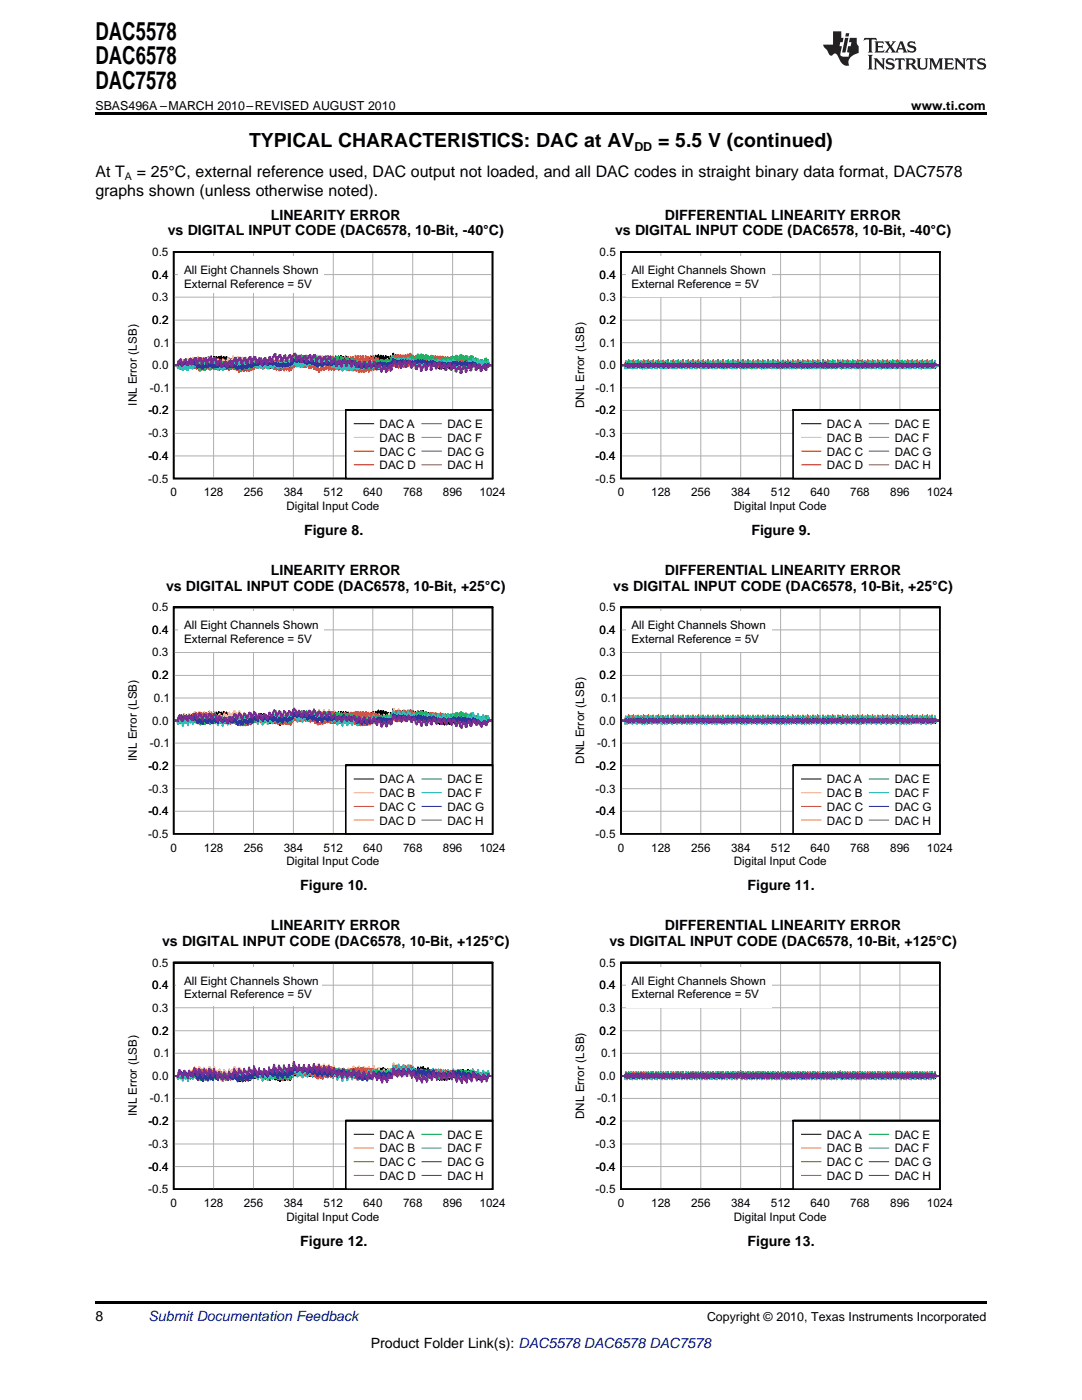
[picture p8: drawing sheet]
<svg xmlns="http://www.w3.org/2000/svg" width="216mm" height="279mm" viewBox="0 0 216 279" stroke-linecap="round" stroke-linejoin="round" font-family="sans-serif">
<defs><g id="words">
<g font-size="4.9">
<text x="19" y="7.9">DAC5578</text>
<text x="19" y="12.8">DAC6578</text>
<text x="19" y="17.8">DAC7578</text>
</g>
<g font-size="3.9">
<text x="49.7" y="29.3">TYPICAL CHARACTERISTICS: DAC at AV</text>
<text x="131.3" y="29.3">= 5.5 V (continued)</text>
</g>
<g font-size="3.2">
<text x="19" y="35.3">At T</text>
<text x="27.3" y="35.3">= 25°C, external reference used, DAC output not loaded, and all DAC codes in straight binary data format, DAC7578</text>
<text x="19" y="39.2">graphs shown (unless otherwise noted).</text>
</g>
<g font-size="2.8">
<text x="33.5" y="47">vs DIGITAL INPUT CODE (DAC6578, 10-Bit, -40°C)</text>
<text x="54" y="43.8">LINEARITY ERROR</text>
<text x="122.7" y="47">vs DIGITAL INPUT CODE (DAC6578, 10-Bit, -40°C)</text>
<text x="132.7" y="43.8">DIFFERENTIAL LINEARITY ERROR</text>
<text x="60.7" y="106.8">Figure 8.</text>
<text x="149.9" y="106.8">Figure 9.</text>
<text x="33.1" y="117.9">vs DIGITAL INPUT CODE (DAC6578, 10-Bit, +25°C)</text>
<text x="54" y="114.7">LINEARITY ERROR</text>
<text x="122.4" y="117.9">vs DIGITAL INPUT CODE (DAC6578, 10-Bit, +25°C)</text>
<text x="132.7" y="114.7">DIFFERENTIAL LINEARITY ERROR</text>
<text x="59.9" y="177.7">Figure 10.</text>
<text x="149.2" y="177.7">Figure 11.</text>
<text x="54" y="185.6">LINEARITY ERROR</text>
<text x="132.7" y="185.6">DIFFERENTIAL LINEARITY ERROR</text>
<text x="32.3" y="188.8">vs DIGITAL INPUT CODE (DAC6578, 10-Bit, +125°C)</text>
<text x="121.6" y="188.8">vs DIGITAL INPUT CODE (DAC6578, 10-Bit, +125°C)</text>
<text x="59.9" y="248.6">Figure 12.</text>
<text x="149.2" y="248.6">Figure 13.</text>
<text x="19" y="263.6">8</text>
<text x="74" y="269">Product Folder Link(s): DAC5578 DAC6578 DAC7578</text>
</g>
<text font-size="2.8" fill="#0000c8" x="29.6" y="263.6">Submit Documentation Feedback</text>
<g font-size="2.5">
<text x="19" y="21.9">SBAS496A –MARCH 2010–REVISED AUGUST 2010</text>
<text x="181.8" y="21.9">www.ti.com</text>
<text x="126.6" y="30.1">DD</text>
<text x="141.1" y="263.6">Copyright © 2010, Texas Instruments Incorporated</text>
</g>
<g font-size="2.3" fill="#010202">
<text x="30.4" y="51.1">0.5</text>
<text x="119.6" y="51.1">0.5</text>
<text x="30.4" y="55.6">0.4</text>
<text x="36.7" y="54.7">All Eight Channels Shown</text>
<text x="36.7" y="57.5">External Reference = 5V</text>
<text x="119.6" y="55.6">0.4</text>
<text x="126" y="54.7">All Eight Channels Shown</text>
<text x="126" y="57.5">External Reference = 5V</text>
<text x="30.4" y="60.1">0.3</text>
<text x="30.4" y="64.7">0.2</text>
<text x="119.6" y="64.7">0.2</text>
<text x="119.6" y="60.1">0.3</text>
<text x="30.7" y="69.2">0.1</text>
<text x="119.6" y="69.2">0.1</text>
<text x="30.4" y="73.7">0.0</text>
<text x="119.6" y="73.7">0.0</text>
<text x="27.3" y="80.9" transform="rotate(-90 27.3 80.9)">INL Error (LSB)</text>
<text x="29.6" y="82.7">-0.2</text>
<text x="29.9" y="78.2">-0.1</text>
<text x="116.6" y="81.5" transform="rotate(-90 116.6 81.5)">DNL Error (LSB)</text>
<text x="118.8" y="82.7">-0.2</text>
<text x="118.8" y="78.2">-0.1</text>
<text x="29.6" y="87.3">-0.3</text>
<text x="75.8" y="85.4">DAC A</text>
<text x="75.8" y="88.2">DAC B</text>
<text x="89.3" y="85.4">DAC E</text>
<text x="89.3" y="88.2">DAC F</text>
<text x="118.8" y="87.3">-0.3</text>
<text x="165" y="85.4">DAC A</text>
<text x="165" y="88.2">DAC B</text>
<text x="178.5" y="85.4">DAC E</text>
<text x="178.5" y="88.2">DAC F</text>
<text x="29.6" y="91.8">-0.4</text>
<text x="75.8" y="90.9">DAC C</text>
<text x="75.8" y="93.6">DAC D</text>
<text x="89.3" y="90.9">DAC G</text>
<text x="89.3" y="93.6">DAC H</text>
<text x="118.8" y="91.8">-0.4</text>
<text x="165" y="90.9">DAC C</text>
<text x="165" y="93.6">DAC D</text>
<text x="178.5" y="90.9">DAC G</text>
<text x="178.5" y="93.6">DAC H</text>
<text x="29.6" y="96.3">-0.5</text>
<text x="34" y="99">0</text>
<text x="40.7" y="99">128</text>
<text x="48.6" y="99">256</text>
<text x="56.6" y="99">384</text>
<text x="57.2" y="101.8">Digital Input Code</text>
<text x="64.6" y="99">512</text>
<text x="72.5" y="99">640</text>
<text x="80.4" y="99">768</text>
<text x="88.4" y="99">896</text>
<text x="95.7" y="99">1024</text>
<text x="118.8" y="96.3">-0.5</text>
<text x="123.3" y="99">0</text>
<text x="129.9" y="99">128</text>
<text x="137.9" y="99">256</text>
<text x="145.9" y="99">384</text>
<text x="146.4" y="101.8">Digital Input Code</text>
<text x="153.8" y="99">512</text>
<text x="161.7" y="99">640</text>
<text x="169.7" y="99">768</text>
<text x="177.6" y="99">896</text>
<text x="185" y="99">1024</text>
<text x="30.4" y="122">0.5</text>
<text x="36.7" y="125.6">All Eight Channels Shown</text>
<text x="119.6" y="122">0.5</text>
<text x="126" y="125.6">All Eight Channels Shown</text>
<text x="30.4" y="131">0.3</text>
<text x="30.4" y="126.5">0.4</text>
<text x="36.7" y="128.4">External Reference = 5V</text>
<text x="119.6" y="131">0.3</text>
<text x="119.6" y="126.5">0.4</text>
<text x="126" y="128.4">External Reference = 5V</text>
<text x="30.4" y="135.6">0.2</text>
<text x="119.6" y="135.6">0.2</text>
<text x="30.7" y="140.1">0.1</text>
<text x="120" y="140.1">0.1</text>
<text x="29.9" y="149.1">-0.1</text>
<text x="30.4" y="144.6">0.0</text>
<text x="119.2" y="149.1">-0.1</text>
<text x="119.6" y="144.6">0.0</text>
<text x="27.3" y="151.8" transform="rotate(-90 27.3 151.8)">INL Error (LSB)</text>
<text x="29.6" y="153.6">-0.2</text>
<text x="116.6" y="152.4" transform="rotate(-90 116.6 152.4)">DNL Error (LSB)</text>
<text x="118.9" y="153.6">-0.2</text>
<text x="29.6" y="158.2">-0.3</text>
<text x="75.8" y="156.4">DAC A</text>
<text x="75.8" y="159.1">DAC B</text>
<text x="75.8" y="161.8">DAC C</text>
<text x="89.3" y="156.4">DAC E</text>
<text x="89.3" y="159.1">DAC F</text>
<text x="89.3" y="161.8">DAC G</text>
<text x="118.9" y="158.2">-0.3</text>
<text x="165" y="156.4">DAC A</text>
<text x="165" y="159.1">DAC B</text>
<text x="165" y="161.8">DAC C</text>
<text x="178.5" y="156.4">DAC E</text>
<text x="178.5" y="159.1">DAC F</text>
<text x="178.5" y="161.8">DAC G</text>
<text x="29.6" y="167.2">-0.5</text>
<text x="29.6" y="162.7">-0.4</text>
<text x="75.8" y="164.6">DAC D</text>
<text x="89.3" y="164.6">DAC H</text>
<text x="118.8" y="167.2">-0.5</text>
<text x="118.9" y="162.7">-0.4</text>
<text x="165" y="164.6">DAC D</text>
<text x="178.5" y="164.6">DAC H</text>
<text x="34" y="169.9">0</text>
<text x="40.7" y="169.9">128</text>
<text x="48.6" y="169.9">256</text>
<text x="56.6" y="169.9">384</text>
<text x="57.2" y="172.7">Digital Input Code</text>
<text x="64.6" y="169.9">512</text>
<text x="72.5" y="169.9">640</text>
<text x="80.4" y="169.9">768</text>
<text x="88.4" y="169.9">896</text>
<text x="95.7" y="169.9">1024</text>
<text x="123.3" y="169.9">0</text>
<text x="129.9" y="169.9">128</text>
<text x="137.9" y="169.9">256</text>
<text x="145.9" y="169.9">384</text>
<text x="146.4" y="172.7">Digital Input Code</text>
<text x="153.8" y="169.9">512</text>
<text x="161.7" y="169.9">640</text>
<text x="169.7" y="169.9">768</text>
<text x="177.6" y="169.9">896</text>
<text x="185" y="169.9">1024</text>
<text x="30.4" y="192.9">0.5</text>
<text x="30.4" y="197.4">0.4</text>
<text x="36.7" y="196.5">All Eight Channels Shown</text>
<text x="119.6" y="192.9">0.5</text>
<text x="119.6" y="197.4">0.4</text>
<text x="126" y="196.5">All Eight Channels Shown</text>
<text x="30.4" y="201.9">0.3</text>
<text x="36.7" y="199.3">External Reference = 5V</text>
<text x="119.6" y="201.9">0.3</text>
<text x="126" y="199.3">External Reference = 5V</text>
<text x="30.4" y="206.5">0.2</text>
<text x="119.6" y="206.5">0.2</text>
<text x="30.4" y="215.5">0.0</text>
<text x="30.7" y="211">0.1</text>
<text x="119.6" y="215.5">0.0</text>
<text x="120" y="211">0.1</text>
<text x="29.9" y="220">-0.1</text>
<text x="119.2" y="220">-0.1</text>
<text x="27.3" y="222.8" transform="rotate(-90 27.3 222.8)">INL Error (LSB)</text>
<text x="29.6" y="224.5">-0.2</text>
<text x="75.8" y="227.3">DAC A</text>
<text x="89.3" y="227.3">DAC E</text>
<text x="116.6" y="223.3" transform="rotate(-90 116.6 223.3)">DNL Error (LSB)</text>
<text x="118.9" y="224.5">-0.2</text>
<text x="165" y="227.3">DAC A</text>
<text x="178.5" y="227.3">DAC E</text>
<text x="29.6" y="229.1">-0.3</text>
<text x="29.6" y="233.6">-0.4</text>
<text x="75.8" y="230">DAC B</text>
<text x="75.8" y="232.7">DAC C</text>
<text x="89.3" y="230">DAC F</text>
<text x="89.3" y="232.7">DAC G</text>
<text x="118.9" y="229.1">-0.3</text>
<text x="118.9" y="233.6">-0.4</text>
<text x="165" y="230">DAC B</text>
<text x="165" y="232.7">DAC C</text>
<text x="178.5" y="230">DAC F</text>
<text x="178.5" y="232.7">DAC G</text>
<text x="29.6" y="238.1">-0.5</text>
<text x="75.8" y="235.5">DAC D</text>
<text x="89.3" y="235.5">DAC H</text>
<text x="118.8" y="238.1">-0.5</text>
<text x="165" y="235.5">DAC D</text>
<text x="178.5" y="235.5">DAC H</text>
<text x="34" y="240.9">0</text>
<text x="40.7" y="240.9">128</text>
<text x="48.6" y="240.9">256</text>
<text x="56.6" y="240.9">384</text>
<text x="57.2" y="243.6">Digital Input Code</text>
<text x="64.6" y="240.9">512</text>
<text x="72.5" y="240.9">640</text>
<text x="80.4" y="240.9">768</text>
<text x="88.4" y="240.9">896</text>
<text x="95.7" y="240.9">1024</text>
<text x="123.3" y="240.9">0</text>
<text x="129.9" y="240.9">128</text>
<text x="137.9" y="240.9">256</text>
<text x="145.9" y="240.9">384</text>
<text x="146.4" y="243.6">Digital Input Code</text>
<text x="153.8" y="240.9">512</text>
<text x="161.7" y="240.9">640</text>
<text x="169.7" y="240.9">768</text>
<text x="177.6" y="240.9">896</text>
<text x="185" y="240.9">1024</text>
</g>
<text font-size="2.1" x="24.9" y="35.9">A</text>
</g></defs>
<g fill="#231f20">
<path d="M172.5 7.6l-.1 .5 .4-.2h.6v.1v2.1l-.2 .4h.9l-.2-.4v-2.1l.1-.1h.5l.5 .2-.2-.5zM174.5 8.3l.2 .3v1.5l-.2 .4h1.8l.2-.6a1.04 1.04 0 0 1-1.3 .2v-.7h.6l.3 .2v-.6l-.3 .2h-.6v-.6l.8-.1 .4 .3-.2-.5zM176.5 8.3l.9 1.1-.9 1.1h.8l-.2-.2 .4-.7 .5 .7-.2 .2h1.5l-.2-.2 .2-.4h.9l.1 .4-.2 .2h1l-.3-.3-.7-1.9h-.5l-.9 2-.8-1 .9-1h-.8l.1 .3-.4 .5-.3-.6 .1-.2zM179.7 8.6l.4 1h-.7zM181.3 8.4a.63 .63 0 0 0-.2 .7 .63 .63 0 0 0 .6 .4l.6 .2 .1 .2a.75 .75 0 0 1-.7 .4 .75 .75 0 0 1-.6-.5l.1 .7 .1-.1a1.11 1.11 0 0 0 1.5-.6 1.13 1.13 0 0 0-1.2-.8l-.1-.4a1.04 1.04 0 0 1 1.2 .2l-.2-.5-.2 .1-.4-.2zM173.2 10.9l.2 .4v2.2l-.2 .4h1l-.3-.4v-2.2l.3-.4zM174.3 11.6l.3 .4v1.5l-.3 .4h.8l-.2-.4v-1.3l1.5 1.7v-1.9l.2-.4h-.7l.2 .4v.9l-1.1-1.3zM177 11.8a.62 .62 0 0 0-.2 .7 .62 .62 0 0 0 .6 .4l.6 .1 .1 .3a.76 .76 0 0 1-.7 .3 .76 .76 0 0 1-.7-.4l.2 .7 .1-.1a1.11 1.11 0 0 0 1.5-.6 1.13 1.13 0 0 0-1.2-.8l-.1-.4a1.04 1.04 0 0 1 1.2 .2l-.2-.6-.2 .1-.5-.1zM178.7 11.6l-.2 .6a.61 .61 0 0 1 .8-.3v1.6l-.2 .4h.9l-.2-.4v-1.6a.63 .63 0 0 1 .7 .3l-.1-.6zM180.6 11.6l.3 .4v1.5l-.3 .4h1l-.2-.2-.1-.8 .6 .2a.76 .76 0 0 0 1.2 .7l-1-1a.58 .58 0 0 0 .6-.5 .58 .58 0 0 0-.5-.6zM181.4 11.9h.1a.45 .45 0 0 1 .5 .1 .45 .45 0 0 1 .1 .5l-.8 .2zM182.9 11.6l.2 .2a2.17 2.17 0 0 0 .3 1.9 .99 .99 0 0 0 1.6-.6v-1.1l.2-.4h-.7l.2 .2a1.92 1.92 0 0 1-.2 1.8 .6 .6 0 0 1-.9-.5v-1.1l.2-.4zM185.4 11.6l.2 .4v1.5l-.2 .4h.7l-.2-.4v-1.4l.8 1.8 .8-1.8v1.4l-.2 .4h.9l-.2-.4v-1.5l.2-.4h-.8l-.6 1.5-.6-1.5zM188.4 11.6l.2 .4v1.5l-.2 .4h1.8l.1-.6a1.04 1.04 0 0 1-1.2 .1v-.6h.5l.4 .2v-.6l-.4 .2h-.5v-.7h.8l.3 .3-.1-.6zM190.5 11.6l.2 .4v1.5l-.2 .4h.7l-.2-.4v-1.3l1.5 1.7v-1.9l.2-.4h-.7l.2 .4v.9l-1.1-1.3zM192.9 11.6l-.1 .6a.61 .61 0 0 1 .7-.3l.1 1.6-.3 .4h1l-.3-.4 .1-1.6a.63 .63 0 0 1 .7 .3l-.1-.6zM195.2 11.8a.62 .62 0 0 0-.2 .7 .62 .62 0 0 0 .6 .4l.6 .1 .1 .3a.76 .76 0 0 1-.7 .3 .76 .76 0 0 1-.6-.4l.1 .7 .1-.1a1.11 1.11 0 0 0 1.6-.6 1.13 1.13 0 0 0-1.3-.8l-.1-.4a1.04 1.04 0 0 1 1.2 .2l-.1-.6-.2 .1-.5-.1z"/>
<path d="M166.2 6.3v2.6h-1.9v.4l.8 .9a.91 .91 0 0 0 1 .8 .56 .56 0 0 1 .5-.3 .56 .56 0 0 1 .5 .3l.4 .8a1.53 1.53 0 0 0 1.9 1.2 1.54 1.54 0 0 1 1-2.1l.9-.3v-1.4a1.52 1.52 0 0 1-.4-1.6h-1.3l-.2 .8h.5l-.2 .8h-.5l-.1 1v.2l.4 .1-.2 .8a1.93 1.93 0 0 1-1.6-.3l.3-1.8h-.5l.2-.8h.4l.2-.8h-.4v-1.3zM168.6 7.6l-.6 2.9h.7l.6-2.9zM168.8 6.6l-.1 .7h.6l.2-.7z"/>
</g>
<path d="M34.7 50.3h63.6v45.2h-63.6zM34.7 50.3h63.6" fill="none" stroke="#010202" stroke-width=".32"/>
<g fill="none" stroke="#aeafb0" stroke-width=".2">
<path d="M34.7 59.3h63.7M34.7 54.8h63.7M42.6 50.3v45.3M50.6 50.3v45.3M58.5 50.3v45.3M66.5 50.3v45.3M74.4 50.3v45.3M82.4 50.3v45.3M90.3 50.3v45.3M34.7 77.4h63.7M34.7 68.4h63.7M34.7 63.9h63.7"/>
<path d="M34.7 91h63.7M34.7 86.5h63.7M34.7 81.9h63.7"/>
</g>
<path d="M34.7 72.9h63.7" fill="none" stroke="#aeafb0" stroke-width=".34"/>
<path d="M34.7 72.9l.8 .1v-.3l.1 .4 .1-1 .3 1.3 .2-1.5 .2 .8 .1-.3 .1 .5 .1-1 .3 1.4 .2-1.4 .3 .9v-.2v.5l.2-1 .3 1.3 .2-1.5 .2 .6v.1l.1-.3 .1 .4 .1-1 .1 .6v-.3l.1 1.1h.1l.1-.1 .1-1.2 .4 1.2 .1-1v.7l.1-.4 .2 1 .2-1.4 .2 .8 .1-.2v.4l.2-1 .3 1.1 .2-1.6 .1 .7 .1 .1 .1-.3 .1 .4 .1-1 .3 1.3 .1-1.5 .4 1.1 .2-1v.7l.1-.4 .1 1.1 .3-1.4 .2 .8 .1-.2v.4l.2-1 .3 1.4 .1-1.5 .3 .9 .1-.3v.4l.1-.9 .3 1.4 .3-1.4 .3 1.2 .2-.9v.7l.1-.3 .1 1 .3-1.3 .1 .7 .1 .1 .1-.3 .1 .4v-.9l.3 1.5 .1-.1 .1-1.1 .4 1.3 .1-.9 .1 .6 .1-.4 .1 1 .3-1.4 .3 1 .1-.9 .3 1.3 .2-1.5 .2 .7 .2-.2v.4l.1-1 .1 .7 .1-.3 .1 1 .1-.2 .1-1.2 .4 .9 .2-.9v.6v-.4l.2 1 .2-1.4 .3 .9 .1-.3v.4l.1-.9 .3 1.2 .1-.3 .1-1.2 .2 .8v.1l.1-.2 .1 .4 .1-.9 .3 1.4 .2-1.3 .4 1.2 .1-1v.7l.1-.4 .2 1.2 .2-1.4 .3 .7v-.2v.4l.2-1 .1 .7 .1-.4v1.2l.2-.1 .1-1.2 .1 .9h.1l.1-.2 .1 .5 .1-.9v.6l.1-.4 .2 1.1 .1-1.4 .5 1.1 .1-1v.6l.1-.4 .2 1 .2-1.4 .2 .8 .1-.2v.4l.2-.9 .1 .7v-.4l.2 .9 .2-1.4 .2 .5 .1-.4 .1 .4v-1.1l.3 1.3 .1-.2 .2-1.2 .3 .9 .2-1 .3 1.3 .2-1.4 .1 .6 .1 .1 .1-.3 .1 .4 .1-.9v.7l.1-.4 .1 1.1 .2-.2v-1.1l.4 1 .1-.9 .1 .6 .1-.4 .1 1.1 .3-1.5 .2 .8 .1-.3v.4l.2-1 .3 1.4 .1-1.4 .2 .9 .1 .1 .1-.2v.4l.1-.9 .4 1.3 .1-1.4 .4 1 .2-1v.6l.1-.4 .1 1.1 .3-1.5 .2 .9 .1-.2v.5l.1-1 .4 1.3 .1-1.4 .2 .7 .1 .1v-.2l.1 .5 .1-1 .1 .6 .1-.4 .1 1.1 .2-1.5 .4 1 .2-1v.7v-.4l.2 1 .2-1.4 .3 .9 .1-.2v.5l.1-1 .1 .7 .1-.5 .1 1.1 .1-.2 .1-1.2 .2 .9v.1l.1-.2 .1 .4 .1-.9 .1 .7v-.4l.1 1 .2-.2 .1-1.1 .4 1.1 .1-.9v.7l.1-.4 .2 1.1 .2-1.4 .2 .9 .1 .1v-.3l.1 .5 .1-.9 .1 .6 .1-.4 .1 1 .2-1.5 .4 1 .1-1 .3 1.1 .2-1.4v.3l.3 .5v-.2v.4l.2-1 .2 1.3 .3-1.5 .1 .8h.1l.1-.2 .1 .4 .1-1 .3 1.3 .2-1.4 .2 .8 .1-.4 .1 .5 .1-1v.6l.1-.3 .2 1.1 .2-1.3 .2 .8 .1-.3v.5l.2-1 .3 1.4 .2-1.4 .1 .9 .1 .1 .1-.3 .1 .5v-1l.4 1.4 .1-1.5 .3 .5v-.3l.1 .3 .2-1v.7l.1-.3 .1 1.2 .3-1.3 .2 .9 .1-.3v.5l.2-1 .2 1.3 .2-.1v-1.2l.2 .7 .1 .1 .1-.3v.4l.1-.9 .1 .7 .1-.4 .1 1 .1-.1 .1-1.3 .4 1 .2-1v.6v-.3l.2 1.1 .2-1.3 .3 .9 .1-.3v.5l.1-1 .4 1.4 .1-1.4 .3 .8v-.3l.1 .4 .1-1 .3 1.3 .3-1.4 .3 1 .1-.9 .4 1.5 .1-1.3 .2 .8 .1 .1v-.2l.1 .4 .1-.9 .3 1.2 .2-1.4 .4 1.2 .1-.9 .1 .7v-.3l.2 1.1 .2-1.3 .4 1.3 .1-.9 .3 1.4 .2-1.3 .2 .8v.1l.1-.3 .1 .4 .1-.9 .2 1.2 .2-.1 .1-1.2 .4 1 .1-.9v.6l.1-.4 .2 1 .2-1.3 .3 .7v-.2v.4l.2-1 .2 1.4 .2-.2 .1-1.2 .1 .7 .1 .1 .1-.3 .1 .5 .1-1.1v.7l.1-.4 .1 1 .2-.2v-1.2l.4 .9 .2-.9v.6l.1-.4 .1 1 .3-1.5 .2 .8 .1-.2v.4l.2-1 .3 1.3 .2-1.4 .1 .8h.1l.1-.2 .1 .4v-1l.4 1.6 .2-1.2 .3 1.2 .2-.9v.6l.1-.3 .1 1 .3-1.4 .1 .8 .1 .1 .1-.3 .1 .4v-.9l.1 .6 .1-.4 .1 1.1 .1-.2 .1-1.2 .3 .8 .1-.3v.5l.1-1 .1 .6 .1-.3 .1 .5h.6" fill="none" stroke="#010202" stroke-width=".34"/>
<path d="M34.7 72.9l.8-.1v-.8l.2 .7 .2-.4 .1 .2 .2-.2 .1 .7 .2-1.1 .2 .8 .1-.5 .3 .1v-.2l.2 .6 .2-.1v-.9l.2 .7 .1-.4 .2 .3 .1-.2 .1 .2 .1-.1 .1 .4 .1-1.2 .2 .6 .1-.4 .2 .3 .2-.2 .1 .6 .2-1 .2 .7 .1-.4 .2 .3 .1-.1 .1 .4 .1-.2v.5l.1-.2 .1-.9 .2 .8 .1-.4 .2 .2 .1-.1 .1 .3v-.3l.1 .5 .2-1.1 .2 .6 .1-.4 .2 .4 .1-.1 .2 .6 .2-.1v-.9l.2 .7 .1-.3 .2 .3 .1-.2 .1 .4 .1-.1v.5l.1-.2 .1-.8 .2 .7 .1-.5 .2 .3 .1-.3 .2 .8 .2-1 .1 .7 .2-.5 .1 .3 .2-.3 .2 .7 .1-.3v-.8l.3 .7 .1-.5 .2 .2 .1-.2 .1 .3v-.2v.5l.2-.3 .1-.9 .1 .7 .2-.4 .2 .2v-.2l.3 .8 .1-1 .2 .8 .2-.4 .1 .3 .2-.1 .1 .6 .2-.2v-.8l.2 .7 .1-.3 .3 .4 .1-.2v.3l.1-.1 .1 .5 .2-1.1 .1 .7 .2-.4 .1 .3 .2-.3 .2 .7 .1-1.1 .3 .7v-.3l.2 .4 .2-.1 .1 .7 .2-.2 .1-.8 .1 .8 .1-.4 .2 .4 .1-.2 .3 .6 .1-1 .2 .6 .2-.4 .1 .3 .2-.3 .1 .7 .2-.2v-.8l.2 .7 .1-.4 .2 .3 .1-.3 .1 .4 .1-.2v.4l.2-.2v-.8l.2 .7 .2-.4 .1 .3 .1-.2 .2 .6 .2-1.1 .2 .7 .1-.4 .2 .3 .1-.1 .2 .5 .2-.2v-.8l.2 .5 .1-.4 .2 .3 .1-.2 .1 .3 .1-.1v.5l.1-.3 .1-.8 .2 .7 .1-.5 .2 .2 .1-.2 .1 .2v-.2l.1 .4 .2-1.3 .1 .5 .2-.3 .2 .4 .1-.1 .2 .8 .1-.2v-.8l.3 .8 .1-.4v.3h.2l.1-.1 .2 .6 .1-.1 .1-.9 .2 .8 .1-.4 .2 .2 .1-.1 .2 .5 .2-1 .1 .6 .2-.5 .1 .3 .2-.2 .1 .3v-.2l.1 .4 .1-.2 .1-.9 .2 .6v-.4l.3 .2 .1-.1v.3l.1-.2 .1 .5 .2-.9 .1 .7 .2-.4 .2 .3 .1-.2 .2 .7 .1-1.1 .3 .7 .1-.4 .1 .3 .2-.2 .1 .4v-.2v.5l.2-.2 .1-.9 .1 .7 .1-.4 .3 .3v-.2l.3 .7 .1-1 .2 .8h.1l.1-.4 .1 .4 .2-.1 .1 .6 .2-.1v-.9l.3 .8v-.4l.2 .4 .2-.2v.3l.1-.1v.4l.2-.2 .1-.8 .1 .7 .2-.4 .1 .3 .1-.2 .3 .7 .1-1.1 .2 .7 .1-.4 .2 .4 .2-.3 .1 .7 .2-.3v-.8l.2 .7 .1-.5 .2 .2 .1-.2 .1 .4 .1-.3v.5l.2-.2v-.8l.2 .7 .2-.4 .1 .3 .1-.1 .2 .7 .2-1 .2 .7 .1-.4 .2 .4 .1-.2 .1 .3v-.2l.1 .5 .2-.3v-.9l.2 .7 .1-.3 .2 .3 .1-.2 .2 .6 .2-1.1 .2 .8 .1-.4 .2 .4 .2-.1 .1 .6 .2-.9 .2 .6 .1-.4 .2 .3 .1-.1 .2 .6 .1-.2 .1-.8 .2 .8 .1-.5 .2 .2 .1-.2 .2 .5 .2-1 .1 .6 .2-.4 .2 .3 .1-.2v.3l.1-.3 .1 .3 .1-1.3 .3 .4 .1-.4 .1 .4 .2-.3 .2 .7 .1-.2 .1-.8 .2 .7v-.4l.3 .3 .1-.2 .2 .7 .2-1 .1 .7 .2-.4 .1 .2 .2-.1 .2 .6 .1-.3v-.8l.3 .6v-.3l.3 .4 .1-.1v.4l.1-.2v.6l.2-.2 .1-.7 .1 .8 .2-.3 .2 .3v-.2l.3 .8 .1-.8 .2 .8 .2-.4 .1 .4 .2-.2 .1 .7 .2-.1v-.8l.2 .8 .1-.4 .3 .2v-.2l.1 .3 .1-.2v.4l.2-.2v-.8l.2 .6 .2-.5 .1 .4 .2-.3 .2 .7 .1-1.1 .2 .7 .1-.4 .2 .2 .2-.2 .1 .7 .2-.2 .1-.8 .1 .7 .1-.4 .2 .3 .1-.2 .3 .7 .1-.9 .2 .7 .1-.4 .2 .3 .2-.1 .1 .5 .2-1 .2 .5 .1-.4 .1 .2 .2-.2 .2 .6 .2-1.1 .2 .6 .1 .1v-.3l.4 .7 .1-.2v.5l.2-.9 .2 .8 .1-.4 .2 .3 .1-.2 .2 .7 .2-.2v-.8l.2 .7 .1-.4 .1 .3 .2-.1 .1 .3 .1-.2v.5l.1-.2 .1-.8 .2 .7 .1-.5 .2 .3 .1-.3 .1 .3v-.2l.1 .4 .2-1.1 .1 .5 .2-.4 .2 .4 .1-.3 .2 .7 .1-.1v-.8l.3 .7 .1-.4 .2 .3 .1-.1 .1 .8 .2-.2 .1-.7 .1 .7 .2-.4 .2 .2v-.1l.3 .5 .2-.9 .1 .6 .2-.5 .1 .2h.6" fill="none" stroke="#f7e726" stroke-width=".34"/>
<path d="M34.7 72.9h.7l.1-.4 .4 .8v-.3l.1-.1 .1 .2 .1-.5 .1 .5 .2-.7 .1 .4 .1-.3 .1 .7 .2-.4 .1 .2v-.4l.1 .5 .3-.5v.4l.1-.4 .2 .8 .1-.3 .1-.1v.1l.1-.4 .2 .6 .2-.7 .1 .4v-.4l.2 .9 .1-.4 .2 .3 .1-.4v.6l.3-.5 .1 .4v-.4l.2 .8 .3-.7 .2 .6 .3-.7 .2 .8v-.4l.2-.1 .1 .1v-.4l.1 .5 .3-.7 .1 .3 .1-.3 .1 .8 .1-.4 .2 .2v-.4l.1 .5 .3-.4v-.3v.4l.1-.3 .2 .7 .3-.7 .2 .6 .2-.5v.4l.1-.4 .1 .7 .2-.4 .2 .1v-.4l.1 .5 .3-.6v.4l.1-.4 .1 .7 .2-.4 .1 .2 .1-.4 .1 .5 .2-.5 .1 .4 .1-.4 .2 .7 .1-.4 .1 .1 .1-.4 .1 .5 .3-.7 .1 .3v-.3l.1 .8 .1-.2 .2 .1v-.4l.2 .7 .2-.5 .1 .4 .1-.3 .2 .7 .1-.4 .1 .1 .1-.4 .1 .6 .2-.7 .1 .4 .1-.4 .1 .7 .1-.3 .2-.1v.2l.1-.4 .1 .5 .3-.7 .2 .7 .1-.3 .1-.1 .1 .2 .1-.5 .1 .6 .2-.9 .1 .4 .1-.4 .1 .6 .4-.7v.5l.4-.7v.3v-.3l.2 .7 .1-.3h.2v-.4l.2 .6 .2-.6 .3 .8 .1-.4 .2 .1 .1-.4 .1 .6 .2-.7 .1 .4 .1-.3v.3v.4l.3-.4 .1 .2v-.4l.2 .6 .2-.8v.4l.1-.3 .2 .8 .1-.2 .2 .1v-.4l.2 .7 .2-.7 .1 .4 .1-.3 .1 .7 .3-.7 .1 .6 .3-.7 .1 .4v-.3l.2 .7 .3-.7 .2 .6 .2-.7v.4l.1-.3 .2 .8v-.3l.2-.1 .1 .3v-.5l.1 .4 .3-1.1 .1 .3v-.4l.2 .7 .3-.7 .1 .5 .2-.4v-.3l.1 .4 .1-.3 .2 .6 .1-.4 .1 .2 .1-.5 .2 .7 .2-.7 .3 .9v-.4l.2-.1 .1 .2v-.4l.1 .6 .3-.6v.4l.1-.3 .2 .8 .1-.4 .1 .2 .1-.5 .1 .7 .3-.8v.4l.1-.3 .1 .8 .1-.2h.2v.1l.1-.3 .1 .7 .3-.5 .2 .8 .3-.5v.2l.1-.4 .1 .4 .2-.7 .1 .4 .1-.4 .1 .7 .1-.4h.2l.1-.4 .1 .6 .3-.7v.4l.1-.4 .1 .8 .2-.4 .1 .1v-.4l.2 .7 .2-.7 .1 .4 .1-.3 .1 .7 .1-.4h.2l.1-.4 .1 .6 .2-.4v-.3l.1 .4 .1-.3 .1 .2v.5l.2-.4 .1 .1 .1-.4 .1 .6 .3-.7v.3v-.3l.3 .7v-.3l.1-.2 .1 .2v-.4l.2 .6 .2-.5 .1 .4 .1-.4 .1 .8 .1-.4 .2 .2 .1-.5v.6l.3-.4v-.3l.1 .4v-.4l.2 .8 .1-.3h.1v.2l.1-.3 .2 .5 .2-.5 .3 .8 .1-.4 .2 .1v-.4l.2 .6 .2-.7 .1 .4 .1-.3v.7l.3-.4h.1v-.4l.1 .6 .3-.6v.3l.1-.3 .2 .7 .1-.4 .1-.1v.2l.1-.5 .2 .5 .2-.8 .1 .4v-.4l.1 .7 .2-.4 .2 .1 .1-.4v.6l.3-.7 .1 .4v-.3l.1 .1 .1 .5 .3-.8 .1 .6 .3-.7v.4l.1-.3 .2 .8 .1-.4 .2 .2v-.4l.1 .5 .3-.5 .3 .7 .1-.5 .1 .1 .1-.4 .1 .4 .2-1.1 .1 .4 .1-.4 .1 .8 .2-.4 .1 .3 .1-.4 .2 .5 .2-.5v.4l.1-.3 .1 .7 .1-.3 .2-.1 .1 .1v-.4l.1 .5 .3-.7v.4l.1-.4 .1 .7 .2-.5 .1 .1 .1-.4 .1 .6 .2-.7 .1 .4 .1-.4 .1 .7 .3-.5v.2l.1-.5 .1 .6 .3-.5v.4l.1-.4 .2 .7v-.3l.2-.1v.1v-.4l.2 .5 .2-.7 .1 .4 .1-.4 .1 .7 .2-.4 .1 .2 .1-.4 .1 .5 .2-.7 .1 .4 .1-.4 .1 .8 .1-.3 .2-.1v.2v-.4l.2 .6 .2-.6 .1 .4v-.4l.2 .7 .2-.5 .1 .2 .1-.5 .1 .6 .2-.6 .1 .3 .1-.3 .1 .8 .1-.3 .2 .1 .1-.4v.7l.4-.6v.4v-.3l.2 .7 .3-.7 .2 .6 .2-.6 .3 .8 .1-.4 .2 .1 .1-.4v.5l.3-.7 .1 .4v-.4l.2 .7 .2-.4 .1 .1v-.5l.1 .6 .4-.7 .2 .6 .2-.5 .1 .2v-.5l.2 .6 .2-.7 .2 .8 .2-.4 .2 .1v-.4l.1 .6 .3-.7v.4l.1-.3 .2 .7 .3-.7 .2 .7 .2-.6v.4l.1-.2 .2 .7v-.3l.2-.1 .1 .1v-.4l.1 .6 .3-.7 .1 .3v-.3l.1 .7 .2-.4 .1 .2 .1-.4 .1 .6 .2-.6 .1 .5 .1-.3 .2 .8 .1-.4 .1 .2 .1-.4 .1 .6 .3-.6 .2 .8 .1-.4 .2-.2v.2v-.5l.2 .5 .3-.6v.3l.1-.3 .1 .7 .2-.3h.6" fill="none" stroke="#ee1e28" stroke-width=".34"/>
<path d="M34.7 72.9h.8v-.3l.1 .5v-.7l.2 .9 .1 .2 .1-.4 .1 .5 .1-1.2 .2 .6 .1-.3 .1 .4 .1-.6v.8l.3 .2v-.5l.1 .5v-1.2l.2 .4 .2-.4v.4l.1-.6 .2 1 .2 .1v-.5v.6l.1-1.2 .3 .3 .1-.5 .1 .4v-.6l.2 .8 .1 .2 .1-.5 .1 .5 .1-1.2 .1 .4 .2-.3 .1 .4v-.6l.1 .9 .3 .3v-.6v.7l.1-1.3 .3 .6 .1-.3v.5l.1-.7 .2 1 .1 .2 .1-.5 .1 .5v-1.2l.2 .6 .2-.3 .1 .5 .1-.7v.9h.2v.2l.1-.5 .1 .5v-1.2l.2 .6h.2v-.2v.4l.1-.6 .1 1 .2 .3 .1-.5v.6l.1-1.1 .2 .5h.1l.1-.2v.4l.1-.7 .1 1 .2 .3 .1-.5 .1 .6v-1.1l.3 .5 .1-.3v.5l.1-.7 .1 1 .2 .2v-.4l.1 .5 .1-1.2 .2 .4h.1v-.3l.1 .4 .1-.6 .1 .8 .2 .4 .1-.5v.5l.1-1.2 .1 .4 .3-.3 .1 .4v-.7l.1 1 .2 .2 .1-.5v.6v-1.2l.3 .4 .1-.3 .1 .4 .1-.7 .1 .9 .2 .2v-.5l.1 .5 .1-1.2 .2 .6 .1-.2 .1 .4 .1-.6 .3 1.1 .2-1.1 .2 .5 .2-.3v.4v-.6l.2 .9 .2 .1v-.5l.1 .5 .1-1.2 .2 .4 .1-.3 .1 .5 .1-.7 .1 .9 .2 .3v-.6l.1 .7 .1-1.2 .2 .6 .2-.2v.4v-.5l.2 .9 .2 .2v-.5l.1 .6v-1.2l.3 .5 .1-.3 .1 .4v-.6l.2 .9h.1v.1l.1-.5 .1 .6 .1-1.2 .2 .5 .1-.3 .1 .4 .1-.7v.9l.3 .2v-.5l.1 .5v-1.2l.2 .4 .2-.3v.4l.1-.6 .2 .8 .1 .1 .1-.4 .1 .5v-1.2l.2 .6 .2-.3 .1 .4 .1-.6v.9l.2 .3 .1-.5 .1 .6v-1.1l.3 .4 .1-.2 .1 .4v-.6l.1 .9 .3 .3v-.5v.5l.1-1.2 .3 .6 .1-.3v.5l.1-.7 .2 .9 .1 .2 .1-.5 .1 .5v-1.2l.3 .3 .1-.5 .1 .4v-.7l.3 1.3 .1-.5v.5l.1-1.1 .3 .7v-.3l.1 .5 .1-.6 .2 1 .1 .2 .1-.5v.6l.1-1.2 .2 .6h.1l.1-.3 .1 .5v-.6l.1 .9 .2 .1 .1-.5 .1 .5v-1.2l.3 .5 .1-.3v.4l.1-.7 .1 .8 .2 .2v-.5l.1 .6 .1-1.2 .2 .4 .2-.4v.4l.1-.7 .3 1.2 .1-.4v.5l.1-1.2 .2 .5 .2-.3v.5v-.7l.2 .9 .2 .2 .1-.5v.5l.1-1.1 .2 .4 .1-.3 .1 .5 .1-.7 .1 .8 .2 .2v-.5l.1 .6 .1-1.2 .2 .3 .2-.4v.4l.1-.7 .1 1 .2 .2 .1-.5v.6v-1.3l.3 .6 .1-.2 .1 .5 .1-.7 .1 1 .1 .2 .1-.5 .1 .6 .1-1.1 .2 .6 .1-.2 .1 .5 .1-.7 .1 .9 .2 .2v-.5l.1 .5 .1-1.2 .2 .5 .2-.3v.4v-.7l.2 .9 .2 .2v-.6l.1 .6v-1.2l.3 .5 .1-.4 .1 .5 .1-.7 .1 .9 .1 .2 .1-.4 .1 .5 .1-1.1 .1 .4h.2v-.3l.1 .5v-.7l.1 .8 .3 .2v-.6v.6l.1-1.2 .3 .5 .1-.3 .1 .5v-.7l.2 .9 .1 .3 .1-.5 .1 .6v-1.3l.2 .5 .2-.3 .1 .5 .1-.7v.9l.3 .3v-.5l.1 .6v-1.3l.3 .6 .1-.2v.4l.1-.6 .2 1 .1 .1 .1-.4v.5l.1-1.1 .2 .4 .2-.3 .1 .5v-.7l.1 .9 .2 .3 .1-.5 .1 .7 .1-1.2 .1 .5 .2-.2 .1 .5v-.7l.1 1 .3 .3v-.5v.7l.1-1.1 .2 .4h.1l.1-.2v.4l.1-.6 .2 .9 .1 .3 .1-.5 .1 .5v-1.2l.2 .5 .2-.3 .1 .4v-.6l.1 .8 .2 .3 .1-.5v.6l.1-1.2 .3 .2v-.5l.1 .3 .1-.7 .1 .8 .2 .2v-.5l.1 .5 .1-1.2 .2 .4 .2-.4v.5l.1-.7 .1 1 .2 .2 .1-.5 .1 .6v-1.2l.2 .5 .2-.3v.4l.1-.5 .1 .8 .2 .2v-.5l.1 .6 .1-1.2 .2 .4 .1-.1v-.2l.1 .4 .1-.7 .1 .8 .2 .3 .1-.6v.6l.1-1.2 .2 .7 .2-.3v.6l.1-.6 .3 1.3 .1-.5v.5v-1.1l.4 .6v-.3l.1 .4 .1-.5 .1 .9 .1 .2 .1-.5 .1 .6 .1-1.2 .1 .5h.2v-.2l.1 .4 .1-.6 .1 .9 .2 .2 .1-.5v.6v-1.3l.3 .5 .1-.3 .1 .4v-.6l.2 .8 .1 .1 .1-.5 .1 .5 .1-1.2 .2 .5 .1-.3 .1 .4 .1-.7 .1 .9 .2 .3v-.6l.1 .7 .1-1.3 .2 .6 .2-.3v.5v-.7l.2 1 .2 .2 .1-1.2 .3 .5 .1-.3 .1 .5v-.7l.2 .9 .1 .3 .1-.5 .1 .6 .1-1.2 .2 .6 .1-.4 .1 .5v-.6l.1 .9 .3 .3 .1-1.1 .2 .4 .2-.4v.5l.1-.8 .2 1.2 .1 .2 .1-.5 .1 .7v-1.2l.2 .7 .2-.2 .1 .5v-.6l.1 .9 .2 .3 .1-.4 .1 .5v-1.1l.3 .6 .1-.3v.4l.1-.6 .1 .9 .2 .3v-.5l.1 .6 .1-1.2 .2 .4 .2-.3v.4l.1-.6 .2 .9 .1 .2 .1-.5 .1 .6v-1.2l.2 .4 .2-.4 .1 .5v-.8l.1 .9 .2 .3 .1-.6v.6l.1-1.2 .3 .5v-.3l.1 .5 .1-.7 .1 .9 .2 .3 .2-1.2 .1 .5h.2l.1-.2 .1 .5v-.7l.1 .9 .2 .2 .1-.5v.5v-1.2l.3 .5 .2-.3v.5l.1-.7 .2 1h.7" fill="none" stroke="#f15627" stroke-width=".34"/>
<path d="M34.7 72.9h.7l.1 .4 .1-.7 .3 .9 .3-1.2v.4l.1-.4 .1 .8 .3-.6v.6v.1l.1-.1 .2 .5 .1-1.2 .1 .4 .1-.5 .2 .8 .1-.8 .4 1.2 .1-1.2 .1 .4 .2-.6v.7l.2-.8 .3 1.4 .3-1v.5l.1-.5 .1 .9 .2-.5 .1 .7h.1l.2 .4 .1-1 .1 .4 .1-.6 .1 .8 .2-.6 .3 1 .2-1.2 .1 .4 .1-.6 .1 .8 .3-.7v.5v.3l.1-.2 .1 .6 .2-1.2v.5l.2-.6 .2 .8 .1-.7 .3 1.1 .2-1.1 .1 .4 .1-.2v-.4l.1 .7 .2-.6 .3 1 .1-.5 .1 .1v-.8v.4l.2-.5 .1 .8 .2-.7v.6l.1 .2 .1-.1 .1 .5 .2-1 .1 .4 .1-.6 .1 .8 .2-.6 .1 .6h.1l.1 .4 .2-1.2 .1 .4v-.5l.2 .7 .2-.7 .3 1.3 .1-.4v.1v-.7l.1 .4 .2-.5 .1 .9 .2-.6v.5l.1 .3 .1-.2 .1 .6v-.5l.1 .1 .1-.8 .1 .4v-.5l.2 .8 .2-.7 .3 1.1 .2-1.2v.4l.2-.6 .1 .8 .1-.7 .4 1.2 .4-1.3v.7l.3-.8 .1 .7v-.2l.2 .5 .2-1.3v.4l.1-.5 .2 .8 .1-.8 .4 1.1v-.5l.1 .1v-.8l.1 .5 .2-.5v.8l.2-.6 .3 1.2 .3-1v.4l.1-.5 .2 .8 .2-.6v.7l.1-.2 .2 .5 .1-1.2 .1 .4 .1-.6 .2 .8 .1-.7 .3 1.2 .1-.4 .1 .1v-.7l.1 .4 .1-.5 .1 .8 .3-.6v.6v.2l.1-.2 .1 .6 .4-1.5 .2 .7 .1-.8 .3 1.2 .2-1.2 .1 .5 .1-.5 .1 .8 .2-.7 .3 1.1 .1-.4 .1 .1v-.7l.1 .2 .1-.7 .1 .5 .2-1v.6l.1 .2 .1-.2 .1 .6 .2-1.3 .1 .4 .1-.5 .1 .8 .2-.7 .3 1.2 .2-1.2 .1 .4 .1-.5 .1 .8 .2-.7 .3 1.3 .2-1.2v.3l.2-.4 .1 .7 .2-.7v.6l.1 .3 .1-.2 .1 .6 .2-1.1 .1 .4 .1-.6 .1 .8 .2-.8 .3 1.3 .2-1v.4l.2-.4 .1 .9 .1-.6 .4 1.1 .4-1.3 .1 .8 .2-.8 .2 1.2 .3-1.1 .1 .4v-.5l.2 .7 .2-.7 .3 1.3 .1-.4v-.7l.1 .4 .2-.6 .1 .8 .2-.7v.5l.1 .2 .1-.1v.5l.3-1.2v.4l.1-.6 .2 .8 .2-.7 .2 1.1 .3-1.1v.5l.1-.5 .2 .8 .1-.6 .4 1.2v-.4l.1 .1v-.7l.1 .4 .2-.6v.8l.3-.6v.6l.1 .1v-.1l.1 .5 .3-1v.4l.1-.6 .2 .7 .1-.6 .1 .8 .1-.1 .2 .6 .1-1 .1 .4 .1-.5 .2 .9 .1-.5 .1 .5 .1 .2 .1-.1v.5l.1-.5 .1 .2v-.8l.1 .4 .1-.5 .1 .8 .3-.7v.6l.3 .6 .1-1.2 .1 .4 .1-.4 .2 .7 .1-.7 .3 1.2 .2-1.1 .1 .4 .1-.5 .1 .7 .2-.7 .3 1 .4-1.4 .1 .7 .2-.7 .3 1.1 .2-1.1 .1 .4 .1-.5 .1 .8 .2-.7 .3 1.2 .1-.5 .1 .1v-.8l.1 .4 .1-.5 .1 .7 .2-.6 .3 1 .2-1.1v.3l.2-.7 .1 .6 .2-1 .1 .9h.1l.1 .6v-.5l.1 .2 .1-.8 .1 .5 .1-.1v-.4l.1 .8 .2-.6 .3 1.1 .1-.4 .1 .1v-.8v.4l.2-.6 .1 .9 .2-.8v.6l.1 .2 .1-.1 .1 .5 .2-1.2v.4l.2-.5 .1 .8 .2-.8 .1 .8v-.1l.2 .5 .2-1.2v.4l.1-.6 .2 .8 .2-.7 .3 1.2 .1-.5v.1v-.7l.1 .3 .2-.7 .1 .6 .2-.9v.6l.1 .2 .1-.1v.5l.3-1.1 .1 .4v-.5l.2 .7 .2-.6 .3 1.2 .1-1 .1 .4 .1-.6 .2 .8 .1-.6 .3 1.2 .3-1.1v.4l.2-.5v.8l.3-.7v.7l.3 .8 .2-1v.4l.1-.5 .2 .8 .1-.5 .4 1.2 .1-1.1 .1 .4 .2-.6v.7l.2-.7 .3 1 .3-1.2v.4l.1-.5 .1 .7 .2-.7 .1 .8 .1-.1 .2 .5 .1-1.2 .1 .5 .1-.6 .2 .6 .1-.7 .3 1.1 .1-.4h.1v-.7l.1 .3 .1-.5 .1 .8 .2-.8 .3 1.1 .2-1.2v.4l.2-.5 .2 .8 .1-.6 .1 .8 .1-.2 .1 .6 .2-1.1 .1 .4 .1-.5 .1 .8 .2-.7 .3 1.2 .1-.4h.1v-.7l.1 .4 .1-.6 .1 .9 .2-.8v.7l.1 .2 .1-.1 .1 .7 .2-1.1 .1 .5 .1-.5 .1 .8 .2-.5 .1 .8 .1-.1 .1 .6 .2-1.1 .1 .4v-.5l.2 .7 .2-.7 .3 1 .1-.6v.1v-.8l.1 .5 .2-.6 .1 .9 .2-.6v.5l.1 .3 .1-.2 .1 .5h.6" fill="none" stroke="#1ab04b" stroke-width=".34"/>
<path d="M34.7 72.9h.7l.1 .6 .1-.9 .1 .1 .1-.2 .1 .9 .1-.6 .1 .3 .1-.3v.7l.1 .2 .1-.4 .1 .6 .2-1.1 .2 .8 .1-.5 .1 .2v-.3l.1 .8 .2-.5 .1 .6 .1-1.2 .1 .2 .1-.3 .1 .9 .2-.8 .2 .8 .1-.5 .1 .5 .1-1.1 .1 .2 .1-.3 .1 .8 .1-.6 .1 .2 .1-.3v.7v.2l.2-.5v.6l.2-.1 .1-1 .2 .8 .1-.7v.2l.1-.3 .1 .7 .1 .1 .1-.4 .1 .6 .1-1 .1 .1 .1-.3v.9l.2-.7 .1 .3v-.3l.1 .7v.1l.1-.4 .2 .5 .2-1.1 .2 .9 .1-.6 .1 .2v-.3l.1 .9 .2-.5 .1 .6v-.1l.2-.9 .2 .9 .2-.5 .1 .7 .1 .1v-.4l.2 .7 .1-1 .1 .2v-.3l.1 .8 .3-.7v.7l.1 .2 .2-.5 .1 .7 .2-1.2 .2 .8v-.7l.1 .2 .1-.3 .1 .8 .2-.4v.5l.3-1.3 .1 .8 .3-.8 .1 .8v.1l.1-.5 .2 .5 .1-1v.1l.1-.2 .1 .9 .2-.7 .1 .8 .1 .1 .2-.5v.7l.3-1.1 .1 .8 .1-.5 .1 .1 .1-.2 .1 .9 .1-.4 .1 .5 .2-.9v.1l.1-.3 .1 .9 .3-.6v.6l.1 .2 .1-.5 .2 .5v-1l.1 .2 .1-.4 .1 .8 .3-.7v.7l.1 .1 .1-.5 .1 .6 .3-1.2 .1 .9 .1-.6 .1 .2 .1-.3v.9l.2-.4 .2 .7v-1l.1 .2 .1-.3 .1 .8 .2-.6 .2 .9 .1-.5 .1 .6 .1-1 .1 .1 .1-.3 .1 .9 .1-.6 .1 .1 .1-.3v.7l.1 .2 .1-.4 .1 .5 .2-1.1 .2 .9 .1-.6 .1 .2v-.3l.1 .7 .1 .2 .1-.6 .1 .6 .1-1.2 .1 .2 .1-.2 .1 .8 .2-.7 .1 .7 .1 .2v-.4l.1 .6 .2-.1 .1-1.1 .2 .8 .1-.5 .1 .1v-.3v.7l.1 .2 .2-.5 .1 .6 .1-.1 .1-1.1 .2 .9 .2-.8 .1 .8 .1 .1 .1-.5 .1 .6 .1-1 .1 .1 .1-.3v.9l.3-.7 .1 .7 .2-.6v.6l.3-1.2 .2 .9 .1-.6v.2l.1-.2 .1 .9 .2-.4v.5h.1l.1-.9 .1 .1 .1-.2v.9l.3-.7 .1 .7 .1 .1v-.4l.2 .5 .1-1 .1 .1v-.3l.1 .9 .3-.8v.7l.1 .2 .2-.6 .1 .6 .2-1.2 .2 .8v-.7l.1 .2 .1-.2 .1 .8 .1-.4 .1 .5 .2-.9h.1v-.2l.1 .8 .3-.8v.7l.1 .3 .1-.4 .1 .5 .1-.1v-.8l.1 .1 .1-.3 .2 .8 .1-.6v.2l.1-.3v.7l.1 .2 .2-.4v.5l.3-1.1 .1 .9 .1-.6 .1 .3 .1-.4 .1 .8v.1l.1-.4 .1 .6 .2-1v.2l.1-.3 .1 .8 .2-.6v.2v-.3l.1 .8 .1 .2 .1-.3 .1 .6 .3-1 .1 .9 .1-.5 .1 .1 .1-.2v.7l.1 .2 .1-.4 .1 .6 .3-1 .1 .8 .1-.5 .1 .2 .1-.3v.7l.1 .2 .1-.4 .1 .5 .1-.9 .1 .1 .1-.3 .1 .8 .1-.5 .1 .1v-.3l.1 .7 .1 .2 .1-.5 .1 .6 .3-1.2 .1 .9 .1-.5 .1 .2 .1-.2v.8l.2-.5 .1 .5 .2-1.2 .2 .8 .2-.7 .1 .7 .1 .1 .1-.5 .1 .6 .1-.1v-.9l.1 .2 .1-.3 .1 .9 .2-.8 .1 .8 .1 .1 .1-.5 .1 .6 .2-1.2 .2 .8 .1-.6 .1 .2v-.3l.1 .8 .2-.5 .1 .6 .1-1.1 .1 .2 .1-.3 .1 .8 .2-.6 .2 .9v-.5l.1 .6 .2-.2v-.9l.1 .2v-.3l.1 .8 .2-.5 .1 .1 .1-.2v.7v.3l.2-.4 .1 .6 .2-1 .2 .8 .1-.6v.2l.1-.2 .1 .8 .2-.6 .1 .6 .1-1.1 .1 .1 .1-.3v.9l.3-.7 .1 .6v.2l.1-.6 .2 .6 .1-1.1v.1l.1-.2 .2 .9 .1-.7v.3l.1-.4 .1 .7 .2-.7v.4l.1-.2 .2-1.1 .2 .9v-.6l.1 .2 .1-.2 .1 .7 .1 .2v-.5l.1 .6 .2-1.1 .1 .2v-.3l.1 .8 .2-.6 .1 .2v-.3v.7l.1 .2 .1-.5 .2 .7 .2-1.2 .2 .9v-.6l.1 .2 .1-.2v.6l.1 .2 .1-.5 .1 .5 .3-1.2 .1 .9 .3-.6v.7l.1 .2 .1-.3 .2 .6 .1-1v.2l.1-.2 .1 .8 .2-.6 .1 .7 .1 .2 .2-.5v.6l.3-1.2 .1 .9 .1-.6 .1 .1 .1-.2 .1 .9 .1-.5 .1 .6 .3-1.2 .1 .8 .2-.7 .1 .7 .1 .2 .1-.5 .1 .6 .1-1 .1 .2 .1-.3 .1 .8 .3-.8v.8l.1 .1 .1-.5 .1 .7 .3-1.2 .1 .9 .1-.7 .1 .3 .1-.4v.9l.2-.5 .2 .7v-1.1l.1 .2 .1-.3 .1 .9 .2-.7 .1 .7 .1 .2 .1-.5 .1 .7 .1-1.1 .1 .2 .1-.3v.8l.2-.7 .1 .2 .1-.3v.7v.1l.2-.4 .1 .6 .2-1.1 .2 .9 .1-.7 .1 .3v-.3l.1 .8 .2-.5 .1 .5 .1-1 .1 .1 .1-.2 .1 1 .2-.6 .2 1v-.4l.2 .6 .1-1 .1 .2v-.3l.2 .9 .1-.6 .1 .2v-.2v.6l.1 .3 .2-.5 .1 .6 .2-1.2 .2 .8v-.6l.1 .2 .1-.3 .1 .7 .1 .1v-.5l.1 .6 .2-1 .1 .1 .1-.3v.8l.3-.9 .1 .8 .1-.5 .2 .4 .2-1.2 .2 .9 .1-.5v.1l.1-.2 .1 .9 .2-.4v.5l.3-1.1 .1 .9 .3-.7 .1 .8v.2l.1-.4 .1 .6 .2-.1v-.9v.2l.1-.3 .1 .9 .2-.6 .2 .8 .2-.4v.5l.1-.1 .2-1.1 .2 .9h.6" fill="none" stroke="#30beb9" stroke-width=".34"/>
<path d="M34.7 72.9h.7l.1-.3v.4l.1-.7 .1 .4 .1-.3h.1l.1 .3 .2-.5 .1 .5 .1-.3 .1 .4 .2-.6v.5v-.4h.3v.4l.1-.6 .2 .6 .2-.3v.4l.1-.6 .1 .4 .1-.3h.2v.4l.1-.6 .3 .6v-.4l.1 .4 .1-.8 .1 .6 .1-.2 .2 .6 .2-.3 .1 .6 .1-.3 .1 .5 .1-.7 .1 .5v-.2h.2l.1 .4 .1-.5 .2 .6 .1-.3 .1 .3 .1-.6 .1 .5 .1-.4h.1l.1 .3 .1-.6 .2 .6 .1-.3 .1 .3 .2-.6v.4v-.3h.2l.1 .3 .1-.4 .2 .6 .2-.3v.4l.1-.7 .1 .5v-.3h.2l.1 .3 .2-.5 .1 .5 .1-.3 .1 .4 .1-.7 .1 .5v-.4h.2l.1 .3 .1-.6 .2 .7 .1-.4 .1 .4 .1-.6v.6l.1-.3h.2v.4l.2-.5 .2 .7 .1-.3v.4l.2-.7 .1 .5v-.3h.2l.1 .3 .1-.6 .1 .6 .2-.3 .1 .3 .1-.6v.4l.2-.2 .2 .5v-.4l.3 .5 .1-.2v.3l.2-.6v.5l.1-.3h.1l.1 .3 .2-.4 .1 .5 .2-.4v.4l.2-.7v.5l.1-.3h.2l.1 .4 .1-.5 .2 .5 .1-.4 .1 .3v-.7l.1 .4 .2-.3 .1 .4 .2-.5 .2 .5v-.4l.1 .4 .2-.7 .1 .5v-.3l.2-.1v.2l.2-.5 .1 .5 .2-.3 .1 .4v-.6l.1 .4 .1-.4h.2v.4l.1-.6 .4 .9 .1-.6 .1 .4 .2-.4 .1 .3 .2-.6 .1 .6 .2-.2v.4l.2-.6v.4v-.3h.3v.3l.1-.5 .2 .5 .2-.3v.4l.1-.6 .1 .5 .2-.3 .1 .4 .1-.4 .2 .7 .1-.4 .1 .4 .2-.6v.5v-.3h.2l.1 .4 .1-.5 .2 .5 .2-.3v.4l.1-.7 .1 .5v-.3h.3v.4l.1-.5 .2 .5 .1-.4 .1 .4 .1-.7 .1 .5 .1-.2h.1l.1 .3 .1-.5 .1-.1 .1 .3 .1-.4 .1 .2 .1-.8v.5l.1-.3h.2l.1 .3 .1-.5 .2 .6 .1-.4v.4l.2-.7 .1 .5 .1-.2 .2 .4 .1-.5 .2 .5 .1-.3 .1 .3 .1-.6 .1 .5 .1-.3 .2 .5 .1-.5 .2 .7 .1-.3 .1 .4 .1-.7v.5l.1-.3 .2 .1v.2l.2-.5 .2 .7 .1-.4 .1 .4 .1-.6 .1 .5v-.2l.2 .1 .1 .4 .1-.5 .2 .7 .1-.4 .1 .4v-.6l.1 .5 .1-.3h.2l.1 .3 .1-.5 .2 .6 .1-.4v.4l.2-.7 .1 .4 .1-.3h.1v.2l.2-.5 .1 .6 .2-.3 .1 .4 .1-.7v.5l.1-.3 .3 .4v-.5l.3 .6 .1-.4v.4l.2-.7v.5l.1-.4h.1l.1 .4 .2-.6 .1 .6 .2-.3v.3l.2-.6 .1 .5v-.3h.2v.4l.2-.6 .1 .5 .2-.4 .1 .4v-.8l.1 .5 .2-.2 .1 .4 .1-.5 .3 .6v-.3l.1 .4 .2-.7v.5l.1-.2h.1l.1 .3 .2-.6 .1 .6 .2-.3v.4l.1-.8 .1 .6 .1-.2 .2 .5 .1-.5 .2 .8 .2-.3v.5l.1-.6 .1 .4 .1-.2h.1l.1 .3 .1-.5 .2 .6 .1-.3 .1 .4 .2-.7v.5l.1-.3 .2 .1v.2l.1-.5 .2 .6 .2-.3v.3l.1-.6 .1 .4 .1-.3 .2 .3 .1-.4 .2 .5 .1-.3 .1 .3 .1-.6 .1 .4 .1-.3 .2 .3 .2-.6 .1 .6 .1-.3 .1 .4 .1-.8 .1 .5v-.3h.3v.2l.1-.4 .2 .5 .1-.2 .1 .4 .1-.7 .1 .5 .1-.3 .2 .4 .1-.5 .2 .6 .1-.3 .1 .4 .1-.7v.5l.1-.3h.2l.1 .3 .1-.6 .2 .4 .3-1.1 .1 .5v-.2h.2v.4l.2-.4 .2 .5 .1-.2 .1 .4 .1-.7 .1 .4v-.2h.2l.1 .3 .1-.5 .2 .5 .1-.3 .1 .4 .1-.7v.5l.2-.3 .1 .4 .2-.5 .2 .7 .1-.3v.4l.2-.7 .1 .5v-.3l.3 .4 .1-.6 .1 .7 .2-.4 .1 .4 .1-.6v.5l.3-.4 .1 .3v-.6l.3 .6 .1-.4v.4l.2-.7v.5l.1-.3h.1l.1 .3 .2-.4 .1 .5 .2-.3v.4l.2-.6v.4l.1-.2 .3 .4v-.4l.2 .6 .2-.4v.4l.1-.6 .1 .5 .2-.3 .1 .3 .2-.5 .2 .6v-.4l.1 .4 .2-.8v.6l.1-.2h.2v.4l.2-.4 .1 .6 .2-.3 .1 .4v-.6l.1 .5 .1-.3 .2 .4 .2-.5 .2 .5v-.3l.1 .4 .1-.8 .1 .5 .1-.2h.1l.1 .3 .2-.5 .1 .6 .1-.3 .1 .4 .1-.8 .1 .5v-.2l.3 .1v.3l.1-.5 .2 .4 .2-.3v.3l.1-.7 .1 .5 .1-.4 .2 .4 .1-.5 .2 .6 .1-.3 .1 .4 .1-.6 .1 .4v-.3h.2l.1 .3 .1-.5 .2 .6 .2-.3v.4l.1-.6 .1 .4v-.2l.2-.1v.3l.2-.5 .2 .6 .1-.2 .1 .4 .1-.7 .1 .5 .1-.3 .2 .4 .2-.5 .1 .5 .1-.3 .1 .4 .1-.7v.5l.2-.3 .2 .4 .1-.5 .2 .7 .1-.1v.4l.2-.6 .1 .5 .1-.2 .2 .4 .1-.5 .1 .6 .2-.3 .1 .4 .1-.6v.4l.2-.4 .2 .2v-.6l.3 .5 .1-.3 .1 .3 .1-.6v.5l.1-.3 .8 .1" fill="none" stroke="#2b3695" stroke-width=".34"/>
<path d="M34.7 72.9h.7l.1-.7 .2 .1 .2-.5v.2l.2-.3 .1 1.3 .1-.1 .1 .2 .1-.8 .2 .1 .1-.5 .2 .1 .1-.4 .1 1.2 .2 .1 .1-.7 .2 .1 .1-.6 .2 .2v-.4l.2 1.2 .1-.1 .1 .1 .1-.8h.2l.1-.5 .1 .3 .2-.3 .1 1.3h.2l.1-.8 .2 .1 .1-.5 .2 .2v-.3l.3 1.3 .1-.1 .1-.6 .2 .2 .1-.7 .1 .3 .2-.4 .1 1.3v-.2l.1 .2 .2-.8 .2-.1v.1l.1-.5 .1 .2 .2-.3v1.2l.1-.2 .2 .2 .1-.8 .2 .2 .1-.5 .1 .2 .1-.2 .3 1.4 .1-.1 .1-.5 .2 .1 .1-.4 .1 .3 .2-.3v1.3l.1-.1 .2 .2 .1-.7h.1v.1l.2-.5 .1 .2 .1-.3 .2 1.2v-.2l.2 .2v-.8l.3 .1 .1-.6 .1 .2 .1-.3 .2 1.2v-.2l.1 .1 .2-.9h.1l.2-.6 .1 .2 .1-.3 .1 1.2 .1-.2 .2 .2v-.8h.2v.1l.2-.5v.2l.2-.2 .2 1.2 .1 .1 .1-.8 .2 .1 .1-.6 .2 .3 .1-.3 .1 1.2 .1-.2 .1 .2 .2-.8v-.1l.1 .2 .2-.6 .1 .2 .1-.3 .1 1.2h.2l.1-.7 .2-.1 .1 .2v-.6l.2 .2 .1-.2 .1 1.2h.3l.1-.5 .1 .1 .1-.6 .2 .4 .1-.3 .1 1.2h.1l.1 .1 .1-.7 .1-.1 .1 .2 .2-.7v.3l.2-.4 .1 1.3 .1-.2 .1 .2 .1-.8 .2-.1v.1l.1-.6 .2 .2 .1-.3 .1 1.1 .2-.1 .2-1.1 .1 .2 .2-.6v.3l.2-.4 .1 1.3h.1v.1l.2-.7 .2 .1 .1-.5 .1 .2 .2-.3v1.3l.1-.1 .2 .2 .1-.8 .2 .1 .1-.5 .2 .2v-.3l.2 1.2h.2l.1-.7 .1-.1 .1 .1 .1-.5v.2l.3-.2 .1 1.2 .2-.2 .1-.9 .1-.1v.1l.2-.4 .1 .2 .1-.2 .3 1.3 .1-.1v-.6l.3 .2 .1-.4 .1 .2 .1-.2 .2 1.3 .1-.2v.2l.2-.8 .1-.1 .1 .2 .1-.6 .1 .3 .2-.3v1.2h.3l.1-.8 .1 .1 .2-.5 .1 .1 .1-.3 .2 1.2 .2-.1 .1-.7 .1-.1 .1 .2v-.5l.2 .2 .1-.2 .1 1.3 .1-.1 .1 .2 .2-.7 .1 .1 .2-.5 .1 .3 .1-.3 .1 1.2h.1l.1 .1 .1-.7 .3 .1 .1-.6 .1 .2 .1-.3 .2 1.2 .2-.1 .1-.6 .1-.1v.2l.1-.2v-.3l.2 .2 .1-.2 .1 1.3h.3v-.6l.2 .3 .2-.6v.3l.2-.2 .1 1.3 .1-.1v.2l.2-.2v-.6l.3 .2v-.6l.2 .4 .1-.4 .1 1.2h.2l.2-.8 .1 .1 .2-.5 .1 .2 .1-.3 .1 1.2 .1-.1 .1 .2 .1-.8 .2 .1 .1-.5 .1 .3 .2-.3 .1 1.2 .3-.1v-.6l.2 .2 .1-.6 .2 .3v-.3l.2 1.2 .1-.1 .1 .2 .1-.8 .2 .2 .2-.5v.2l.2-.2 .1 1.2h.2l.1-.8 .2 .1 .1-.5 .2 .2 .1-.2 .2 1.3 .2-.2v-.6l.2 .1 .1-.5 .1 .1 .1-.3 .2 1.3 .1-.2v.2l.2-.7 .1-.1 .1 .1 .1-.4 .1 .3 .2-.3 .1 1.4v-.2l.2 .3 .1-.7 .2 .1 .1-.5 .2 .4v-.3l.3 1.4 .1-.2 .1-.5 .2 .1 .1-.5 .1 .2 .2-.3 .1 1.2h.1l.2-.7 .1-.1v.1l.2-.5 .1 .1 .1-.2 .1 1.1 .1-.2h.2v-1l.2-.1h.1l.1-.5 .1 .1 .1-.4 .2 1.3 .1-.1v.2l.2-.7 .2 .1v-.5l.1 .2 .3-.2v1.2l.1-.2 .1 .2 .2-.8 .1-.1v.2l.2-.6 .1 .2 .1-.2 .1 1.2 .1-.2 .1 .1 .1-.8 .2-.1 .1 .2v-.6l.2 .4 .1-.3 .2 1.4 .2-.2 .1-.5 .1 .2 .2-.6 .1 .3 .1-.3 .1 1.2h.1l.2 .2v-.7l.2 .2 .2-.5v.3l.2-.3 .2 1.3 .2-.1v-.6l.2 .1 .1-.6 .2 .2 .1-.3 .1 1.2 .1-.2 .1 .2 .1-.8 .1-.1 .1 .1 .2-.5v.2l.2-.2 .1 1.2 .1-.2 .1 .2 .1-.8 .2-.1v.2l.1-.7 .2 .3 .1-.4 .1 1.2v-.1l.2 .1 .2-.8 .1 .1 .1-.5 .2 .3v-.3l.2 1.2 .1-.1 .1 .2 .1-.7 .2 .2 .1-.5 .1 .2 .2-.2 .1 1.3v-.2l.1 .2 .2-.8 .1-.1 .1 .1 .1-.5 .2 .1 .1-.3 .2 1.4 .2-.2v-.5l.2 .2 .1-.5 .1 .3 .2-.3 .1 1.3h.2l.1-.6 .2 .2 .1-.6 .1 .4 .2-.3v1.2h.3l.1-.8 .2 .1 .1-.6 .1 .3 .1-.4 .2 1.2h.1l.2-.8 .2 .1 .1-.6 .1 .2 .2-.4 .1 1.2h.1l.2-.7h.1l.2-.5 .1 .2 .1-.3 .2 1.3v-.2l.1 .2 .1-.2v-.6l.3 .2 .1-.6 .1 .4 .1-.4 .2 1.4 .2-.2 .1-.5 .1 .1 .2-.7 .1 .2 .1-.4 .1 1.2 .1-.1 .1 .2 .2-.7 .1 .1 .2-.6 .1 .2h.6" fill="none" stroke="#7a2e92" stroke-width=".34"/>
<g fill="#fff">
<path d="M35.7 51.2h29v7.3h-29z"/>
<path d="M69 81.8h29.3v13.7h-29.3z"/>
</g>
<path d="M123.9 50.3h63.6v45.2h-63.6zM123.9 50.3h63.6M69 81.8h29.3v13.7h-29.3zM69 81.8h29.3" fill="none" stroke="#010202" stroke-width=".32"/>
<path d="M70.7 84.6h3.8" fill="none" stroke="#010202" stroke-width=".2"/>
<path d="M70.7 87.3h3.8" fill="none" stroke="#f7e726" stroke-width=".2"/>
<path d="M70.7 90h3.8" fill="none" stroke="#ee1e28" stroke-width=".2"/>
<path d="M70.7 92.8h3.8" fill="none" stroke="#f15627" stroke-width=".2"/>
<path d="M84.2 84.6h3.9" fill="none" stroke="#1ab04b" stroke-width=".2"/>
<path d="M84.2 87.3h3.9" fill="none" stroke="#30beb9" stroke-width=".2"/>
<path d="M84.2 90h3.9" fill="none" stroke="#2b3695" stroke-width=".2"/>
<path d="M84.2 92.8h3.9" fill="none" stroke="#7a2e92" stroke-width=".2"/>
<g fill="none" stroke="#aeafb0" stroke-width=".2">
<path d="M123.9 59.3h63.7M123.9 54.8h63.7M131.9 50.3v45.3M139.8 50.3v45.3M147.8 50.3v45.3M155.8 50.3v45.3M163.6 50.3v45.3M171.6 50.3v45.3M179.6 50.3v45.3M123.9 77.4h63.7M123.9 68.4h63.7M123.9 63.9h63.7"/>
<path d="M123.9 91h63.7M123.9 86.5h63.7M123.9 81.9h63.7"/>
</g>
<path d="M123.9 72.9h63.7" fill="none" stroke="#aeafb0" stroke-width=".34"/>
<path d="M124 72.9l.7 .1 .1-.3 .1 .5v-1.1l.1 1.3 .1-.7 .1 .7 .2-1.3 .1 1 .2 .2 .1-.6v.5l.1-1.1 .1 1.3 .1-.7 .1 .8 .2-1.3 .2 1.2 .2-.7v.5l.1-1.1 .1 1.3v-.7l.2 .7 .2-1.3 .2 1.2 .2-.6v.4v-1.1l.2 1.5 .1-.8 .1 .8 .2-1.3a1.27 1.27 0 0 0 .3 1.2v-.6l.1 .4 .1-1.1 .1 1.3 .1-.7 .1 .8 .2-1.4 .2 1.3 .2-.7v.5l.1-1.1 .1 1.3v-.8l.2 .8 .1-1.3 .3 1.2 .1-.6 .1 .5 .1-1.1 .1 1.3 .1-.7v.7l.3-1.3 .2 1.3 .1-.7 .1 .5 .1-1.1v1.3l.1-.7 .2 .8 .2-1.4 .2 1.3 .2-.7v.5v-1.1l.2 1.3 .1-.7 .1 .8 .1-1.4 .3 1.2 .1-.6 .1 .5 .1-1.1 .1 1.3v-.7l.1 .8 .3-1.4v1l.2 .3 .1-.6 .1 .4v-1l.1 1.2 .1-.7 .1 .8 .2-1.3 .3 1.1 .1-.6 .1 .5v-1.1l.2 1.4 .1-.8v.8l.2-1.3 .3 1.2 .1-.6 .1 .5 .1-1.1v1.2l.1-.7 .2 .7 .1-1.3 .3 1.3 .1-.7v.5l.1-1.1 .2 1.3v-.7l.1 .7 .2-1.3 .2 1.2 .2-.6 .1 .5v-1.1l.1 1.3 .1-.7 .1 .8 .2-1.4 .1 1 .2 .2 .1-.6 .1 .5v-1.1l.1 1.3 .1-.7 .2 .7 .1-1.3 .3 1.3 .1-.7v.5l.1-1.1 .2 1.3v-.8l.1 .8 .2-1.3 .2 1.3 .2-.6 .1 .4v-1l.1 1.2 .1-.7 .1 .8 .2-1.3 .1 .9 .2 .3v-.7l.1 .5 .1-1.1 .1 1.3 .1-.7v.8l.3-1.3 .2 1.1 .2-.6v.5l.1-1.1 .1 1.3 .1-.7v.8l.3-.8v-.5l.2 1.2 .2-.6v.4l.1-1 .1 1.2 .1-.7 .1 .8 .2-1.3 .1 .9 .1 .2 .1-.6 .1 .5 .1-1.1 .1 1.3v-.7l.2 .7 .2-1.3 .2 1.3 .2-.7v.5v-1.1l.2 1.3 .1-.7 .1 .8 .1-1.4 .4 1.1v-.5l.1 .4 .1-1.1 .1 1.4 .1-.7v.7l.3-1.3 .1 1 .1 .2 .1-.6 .1 .5 .1-1.1 .1 1.3v-.7l.2 .7 .1-1.3 .3 1.2 .1-.6 .1 .5v-1.1l.2 1.4 .1-.8v.8l.3-1.3a1.27 1.27 0 0 0 .2 1.2l.1-.7 .1 .5 .1-1.1 .1 1.3v-.7l.2 .8 .2-1.4v1l.2 .2 .2-.6v.5v-1.1l.3 1.4 .2-1.3 .3 1.2 .1-.7 .1 .5v-1.1l.2 1.3v-.7l.1 .7 .3-1.3 .2 1.3 .1-.7 .1 .5v-1.1l.1 1.3 .1-.7 .2 .7 .1-1.3 .3 1.3 .1-.7v.5l.1-1.1 .2 1.3v-.7l.1 .8 .2-1.4 .2 1.2 .2-.6 .1 .5 .1-1.1v1.3l.1-.7 .1 .8 .2-1.4a1.27 1.27 0 0 0 .3 1.2l.1-.6v.5l.1-1.1 .1 1.3 .1-.7 .1 .7 .2-1.3 .2 1.3 .2-.6v.4l.1-1 .1 1.2 .1-.7 .1 .7 .2-1.3 .2 1.3 .2-.7 .1 .5v-1.1l.1 1.3 .1-.7 .1 .8 .2-1.3 .3 1.2v-.7l.1 .5 .1-1.1 .1 1.3 .1-.7 .1 .8 .2-1.3 .2 1.2 .2-.7 .1 .5v-1.1l.1 1.3 .1-.7 .1 .8 .1-1.4 .4 1.2v-.6l.1 .5 .1-1.1 .1 1.3 .1-.7 .1 .7 .2-1.3 .1 1 .1 .2 .1-.6 .1 .5 .1-1.1 .1 1.3v-.7l.2 .7 .2-1.3 .2 1.2 .2-.6v.5v-1.1l.2 1.3 .1-.7 .1 .7 .2-1.3 .1 1 .1 .2 .1-.6 .1 .5 .1-1.1 .1 1.3v-.7l.2 .7 .2-1.3v1l.2 .3 .2-.7v.5l.1-1.1 .1 1.3v-.7l.2 .8 .1-1.4 .3 1.3 .1-.6 .1 .5v-1.1l.2 1.2 .1-.7v.8l.3-1.4 .1 .9 .1 .2 .1-.5 .1 .4 .1-1.1v1.5l.1-.8 .2 .8 .1-1.3 .3 1.2 .1-.6v.5l.1-1.1 .2 1.2v-.7l.1 .7 .2-1.3 .3 1.3 .1-.7 .1 .5 .1-1.1 .1 1.3v-.7l.1 .7 .3-1.3v1l.2 .2 .1-.6 .1 .5v-1.1l.1 1.3 .1-.7 .1 .8 .2-1.4 .3 1.3 .1-.7v.5l.1-1.1 .2 1.3v-.7v.8l.3-.8v-.5l.1 .9 .2 .2 .1-.6 .1 .5v-1.1l.1 1.3 .1-.7 .1 .7 .2-1.3 .3 1.3 .1-.7v.5l.1-1.1 .2 1.3v-.7l.1 .8 .2-1.3 .2 1.2 .2-.6 .1 .5v-1.1l.1 1.2 .1-.7 .1 .7 .2-1.3a1.34 1.34 0 0 0 .3 1.3l.1-.7v.5l.1-1.1 .1 1.4 .1-.8 .1 .8 .2-1.3 .1 .9 .1 .3 .2-.6v.5l.1-1.1 .2 1.2v-.7l.1 .8 .2-1.3 .2 1.2 .2-.7 .1 .5v-1.1l.1 1.3 .1-.7 .1 .8 .2-1.4a1.27 1.27 0 0 0 .3 1.2v-.6l.1 .5 .1-1.1 .1 1.3 .1-.7 .1 .8 .2-1.4 .1 1 .1 .2 .2-.6v.5l.1-1.1 .1 1.3v-.7l.2 .8 .1-1.4 .3 1.2 .2-.6v.5v-1.1l.2 1.3 .1-.7 .1 .7 .2-1.3 .1 1 .1 .2 .1-.6 .1 .5 .1-1.1 .1 1.3v-.7l.2 .7 .2-1.3 .2 1.3 .2-.7v.5v-1.1l.2 1.3 .1-.7 .1 .7 .1-1.3 .3 1.2 .1-.6 .1 .5 .1-1.1 .1 1.4v-.8l.1 .8 .3-1.3 .1 .9 .1 .3 .1-.6 .1 .5 .1-1.1v1.2l.1-.7 .2 .8 .1-1.4 .3 1.3 .1-.7 .1 .5v-1.1l.2 1.3 .1-.7v.7l.2-.7v-.6l.3 1.2 .1-.6 .1 .5 .1-1.1v1.3l.1-.7 .1 .2h.6" fill="none" stroke="#010202" stroke-width=".34"/>
<path d="M124 72.9l.7 .1 .1-.7 .1 .6v-.2l.1 .2 .1-.2v.6l.3-.6 .2 .7 .2-1.1v.6l.3-.2 .1 .6 .2-.6 .2 .7 .2-1.1v.5l.1-.1 .1 .2v-.2l.1 .6 .3-.6v.3l.1-.3 .1 .6 .2-1 .1 .6 .2-.2 .1 .6 .2-.6 .2 .7 .1-1.1 .1 .6 .1-.2 .1 .2 .1-.2v.6l.3-.6 .1 .4v-.3v.6l.3-1.1v.6h.1l.1-.2 .1 .6 .2-.4v.1v-.3l.1 .3 .1-.2 .1 .6 .1-1.1 .2 .6 .2-.2v.6v-.3h.2l.1-.3 .1 .7 .2-1.1 .1 .6 .1-.2v.2l.1-.2 .1 .7 .3-.7v.4l.1-.3v.6l.3-1v.5l.3-.2v.6l.1-.4 .1 .1v-.3l.1 .4 .1-.3 .1 .6 .1-1.1 .1 .6 .2-.2 .1 .6v-.3h.2l.1-.3 .1 .7 .2-1.1 .1 .5v-.1l.1 .2 .1-.2 .1 .6 .2-.6 .1 .3 .1-.3v.7l.2-1.1 .2 .6 .2-.2v.6l.1-.4 .1 .1v-.3l.1 .4 .1-.3v.6l.2-1.1 .1 .6 .2-.2 .1 .6 .2-.6 .2 .7 .1-.4 .1 .1v-.7v.5h.2l.1-.2 .1 .7 .2-.7 .1 .4 .1-.3v.6l.2-1.1 .1 .6v-.2l.1 .2 .1-.2v.6l.3-.6 .2 .7 .2-1.1 .2 .7 .1-.3 .1 .7 .1-.4v.1l.1-.4 .1 .4v-.3l.1 .7 .2-1.1v.5h.2l.1-.2v.6l.2-.4 .1 .1v-.3l.1 .4v-.3l.1 .6 .2-1.1 .1 .6 .2-.3 .1 .7v-.3h.1l.1-.3 .2 .7 .1-.4v.1v-.7l.1 .5h.2l.1-.2v.6l.3-.6 .1 .3 .1-.3v.7l.2-1.1v.5l.1-.1 .1 .2 .1-.2v.6l.2-.4 .1 .1v-.3v.4l.1-.3 .1 .6 .2-1.1v.6l.3-.2 .1 .6 .2-.6 .2 .7 .1-1.1 .1 .5 .1-.1 .1 .2v-.2l.1 .6 .3-.6v.4l.1-.3v.6l.3-1.1v.6l.3-.2v.6l.1-.3h.1v-.3l.1 .2 .1-.2 .1 .6 .1-1 .2 .6 .2-.2v.6l.3-.6 .1 .8 .2-1.1 .1 .5h.1l.1-.2 .1 .6 .2-.6 .1 .4 .1-.3v.6l.2-1.1 .1 .6v-.2l.1 .2 .2-.2v.6l.3-.6 .1 .7 .2-1.1 .2 .6 .1-.2 .1 .6 .1-.4 .1 .1 .1-.3v.3v-.3l.1 .7 .3-1.1v.5v-.1l.1 .2 .1-.2 .1 .6 .2-.6 .1 .4 .1-.3 .1 .6 .1-1.1 .1 .6 .2-.2 .1 .6 .3-.6 .1 .7 .2-1.1 .1 .6v-.2l.1 .2 .1-.2 .1 .6 .2-.6 .1 .4 .1-.3v.6l.2-1.1v.6h.2l.1-.2 .1 .6 .1-.4 .1 .1v-.3l.1 .4 .1-.3v.6l.2-1 .1 .5 .2-.2 .1 .7v-.3h.2v-.4l.2 .7 .1-.4 .1 .1v-.7v.5h.2l.1-.2 .1 .7 .2-.7 .1 .4 .1-.3v.6l.2-1.1v.6l.3-.2v.6l.2-.4 .1 .1v-.3l.1 .4v-.3l.1 .6 .2-1.1 .1 .6 .2-.2 .1 .6 .2-.6 .2 .7 .1-1.1 .1 .5 .1-.1 .1 .2 .1-.2v.6l.3-.6 .1 .3v-.2v.6l.3-1.1 .1 .6 .2-.2v.6l.2-.4v.1v-.3l.1 .4 .1-.3 .1 .6 .1-1 .1 .5 .3-.2 .1 .6 .2-.6 .2 .7 .1-1.1 .1 .5 .1-.1 .1 .2v-.2l.1 .6 .3-.6v.3l.1-.2 .1 .6 .2-1.1 .1 .6 .2-.2v.7l.3-.7 .2 .7 .1-1.1 .1 .6h.2v-.2l.1 .6 .3-.6 .1 .7 .3-1v.5h.1l.1-.2 .1 .6 .1-.3h.1v-.3l.1 .3 .1-.2 .1 .6 .1-1.1 .2 .6 .2-.2v.6l.3-.6 .1 .6 .2-1 .2 .6 .1-.2 .1 .6 .2-.6 .1 .4 .1-.3v.6l.2-1v.5h.2l.1-.2 .1 .6 .1-.4 .1 .1v-.3l.1 .4 .1-.3 .1 .6 .1-1.1 .1 .6 .2-.2 .1 .6v-.3h.2l.1-.3 .1 .7 .2-1.1 .1 .5v-.1l.1 .2 .1-.2 .1 .6 .2-.6 .1 .4 .1-.2v.6l.2-1.1v.5l.3-.2v.7l.1-.3h.2v-.4l.1 .4v-.2l.1 .6 .2-1.1 .1 .5 .2-.2 .1 .6 .2-.6 .2 .8 .2-1.1v.5h.2l.1-.2 .1 .6 .2-.6 .1 .3 .1-.2v.6l.2-1.1 .2 .6 .1-.2v.6l.3-.6 .2 .7 .2-1.1 .1 .6 .2-.2 .1 .6 .2-.6 .2 .7 .2-1.1v.6l.1-.2 .1 .2 .1-.2v.6l.3-.6 .1 .4v-.3l.1 .6 .2-1 .1 .5 .2-.2v.6l.3-.6 .2 .7 .1-1.1 .1 .5 .1-.1 .1 .2 .1-.2v.6l.3-.6 .1 .7 .3-1.1v.5l.1-.1v.2l.1-.2 .1 .7 .1-.3h.1v-.4l.1 .4 .1-.3 .1 .7 .2-1.1v.5l.3-.2 .1 .6 .2-.6 .2 .7v-.4l.1 .1v-.7l.1 .5h.2v-.2l.1 .6 .3-.6v.4l.1-.3v.6l.3-1.1v.6l.3-.2v.6l.1-.3h.1v-.3l.1 .3 .1-.3 .1 .7 .1-1.1 .2 .6 .1-.2 .1 .6v-.3h.2l.1-.3 .1 .7 .2-1.1 .1 .6h.1l.1-.2 .1 .6 .2-.6 .1 .4 .1-.3v.7l.2-1.1 .1 .5 .3-.2v.6l.1-.4 .1 .1v-.3l.1 .4 .1-.3v.6l.2-1.1 .1 .6 .2-.2 .1 .2h.6" fill="none" stroke="#f7e726" stroke-width=".34"/>
<path d="M124 72.9l.7 .1 .1-.3 .1 .4v-.7l.1 .7 .1-.3 .3 .3v-.7l.1 .7 .3-.4v.4l.1-.7 .1 .7 .2-.3 .1 .3 .1-.7 .1 .7 .3-.4v.4l.1-.6 .1 .6 .1-.3 .1 .2 .1-.1v.2l.1-.7 .1 .7 .3-.4v.4v-.7l.2 .8 .2-.4 .1 .3 .1-.6 .1 .6 .2-.4 .1 .4 .1-.6 .1 .6 .1-.3 .2 .3 .1-.7 .1 .7v-.2l.3-.2v.4l.1-.7 .1 .7 .1-.4 .2 .4v-.7l.2 .7 .2-.4 .1 .4 .1-.7 .1 .7 .1-.3 .2 .3 .1-.6 .1 .6 .2-.4 .1 .4 .1-.7v.7l.2-.3 .1 .2 .1-.1v.2l.1-.7 .1 .7v-.2l.2 .1 .1-.3v.4v-.6l.2 .6 .1-.3 .2 .3v-.7l.2 .7 .2-.4 .1 .4 .1-.7 .1 .7 .1-.3 .2 .3 .1-.7v.7l.1-.2 .2 .1v-.3l.1 .5v-.7l.1 .6 .2-.3 .1 .3 .1-.7 .2 .7v-.2l.2-.2 .1 .4v-.7l.2 .8 .1-.4 .2 .3v-.6l.1 .6h.1l.2-.4 .1 .5 .1-.7v.6l.2-.3 .2 .3v-.7l.1 .7 .3-.4v.4l.1-.7 .2 .7 .1-.3 .1 .3 .1-.7 .2 .7 .2-.4 .1 .4v-.7l.1 .7 .1-.3 .3 .3v-.7l.1 .7 .3-.4 .1 .4v-.7l.1 .7 .2-.3 .1 .3 .1-.7 .1 .7 .3-.4v.4l.1-.7 .2 .7v-.3l.3 .3v-.7l.1 .7 .3-.4 .1 .4v-.6l.1 .6 .2-.3 .1 .3 .1-.7 .1 .7 .2-.4 .1 .4 .1-.7 .1 .7 .1-.3 .2 .3 .1-.6 .2 .6v-.2l.2-.2v.4l.1-.7 .1 .8 .1-.4 .3 .3v-.6l.1 .6 .3-.4v.4l.1-.6 .1 .6 .2-.3 .1 .3 .1-.7 .1 .7 .2-.4 .1 .4 .1-.7 .1 .7 .1-.3 .2 .3 .1-.7 .1 .7v-.2l.2 .1 .1-.3v.4v-.7l.2 .7 .1-.3 .2 .3v-.7l.2 .7 .2-.4 .1 .4 .1-.8 .1 .8 .1-.3 .2 .3 .1-.7 .1 .7 .2-.4 .1 .4 .1-.7 .1 .7 .1-.3 .2 .3v-.7l.2 .7v-.2l.2 .1v-.3l.1 .4v-.6l.2 .6 .1-.3 .2 .3 .1-.7 .1 .7 .2-.4 .1 .4 .1-.6 .1 .6 .1-.3 .2 .3 .1-.7v.7l.4-.4v.4v-.7l.2 .8 .1-.4 .1 .2v-.1v.2l.1-.6 .2 .7 .2-.5 .1 .5v-.7l.2 .6 .1-.3 .2 .3 .1-.7v.7l.3-.4 .1 .4v-.7l.1 .7 .2-.4 .1 .4 .1-.7 .2 .7v-.2l.2-.2v.4l.1-.7 .2 .7 .1-.3 .2 .3v-.7l.2 .7 .2-.4 .1 .4 .1-.7v.7l.2-.3 .2 .3v-.7l.1 .7 .3-.4v.4l.1-.7 .1 .7 .2-.3 .1 .3 .1-.7 .2 .7v-.2l.2-.2v.4l.1-.7 .1 .7 .1-.3 .3 .3v-.7l.1 .7 .3-.4 .1 .4v-.6l.1 .6 .2-.3 .1 .3 .1-.7 .1 .7 .2-.4 .1 .4 .1-.7 .1 .8 .1-.4 .1 .2 .1-.1v.2l.1-.6 .1 .6v-.2l.2 .1 .1-.3 .1 .5v-.7l.1 .6 .1-.3 .2 .3v-.7l.2 .7 .2-.4 .1 .4 .1-.7 .1 .7 .2-.3 .1 .3 .1-.7 .1 .7 .2-.4 .1 .4 .1-.7 .1 .7 .1-.3 .2 .3 .1-.7v.6l.1 .1 .3-.4v.4v-.7l.2 .7 .1-.3 .2 .3 .1-.7 .1 .7 .2-.4 .1 .4 .1-.7 .1 .7 .1-.3 .2 .3 .1-.7v.7l.4-.4v.4l.1-.7 .1 .7 .1-.3 .2 .3v-.7l.2 .7 .2-.4 .1 .4v-.6l.2 .6 .1-.3 .2 .3 .1-.7 .1 .7 .2-.5 .1 .5 .1-.8v.9l.2-.4 .2 .3v-.6l.2 .6v-.2l.2 .1v-.3v.5l.1-.7 .2 .6 .1-.4 .2 .4v-.7l.2 .7 .2-.4 .1 .4 .1-.6 .1 .6 .1-.4v.3l.1-.2 .1 .3 .1-.7v.7l.3-.4 .1 .4v-.7l.1 .7 .2-.4 .1 .3v-.2v.3l.1-.7 .1 .7h.1v-.2l.1 .1 .1-.3v.5l.1-.7 .2 .6v-.3l.3 .3v-.7l.1 .7 .3-.4 .1 .4v-.7l.1 .7 .2-.3 .2 .3v-.7l.1 .7 .3-.4v.4l.1-.7 .2 .7 .1-.3v.2l.1-.1v.2l.1-.7 .2 .7v-.2l.2-.2 .1 .4v-.7l.1 .7 .1-.3 .3 .3v-.7l.1 .7 .3-.4v.4l.1-.7 .1 .8 .2-.4 .1 .3 .1-.6 .1 .6 .3-.4v.4l.1-.6 .2 .6v-.3l.1 .2 .1-.1v.2l.1-.7 .1 .7 .3-.4 .1 .4v-.7l.1 .7 .1-.3 .2 .3 .1-.7 .1 .7 .2-.4 .1 .4 .1-.7 .1 .7 .1-.3 .2 .3 .1-.7 .1 .7 .3-.4v.4l.1-.7 .1 .7 .1-.3 .2 .3v-.7l.2 .7 .3-.4v.4v-.7l.2 .7 .2-.3 .1 .3 .1-.7 .1 .7 .2-.4 .1 .4 .1-.7 .1 .7 .1-.3 .2 .3 .1-.7 .1 .7v-.2l.2 .1 .1-.3v.5v-.7l.2 .6 .1-.3 .2 .3v-.7l.2 .7 .2-.4 .1 .4 .1-.7 .1 .8 .1-.4 .2 .3 .1-.6 .1 .6v-.2l.2 .1v-.3l.1 .5 .1-.7v.6l.2-.3 .1 .2 .1-.1v.2v-.7l.2 .7v-.2l.2 .1v-.3l.1 .4v-.7l.2 .7 .1-.3v.2l.1-.2 .1 .3v-.7l.2 .7 .2-.4 .1 .4 .1-.7v.7l.1-.2h.7M165 72.9v.1M181.9 72.9v.1" fill="none" stroke="#ee1e28" stroke-width=".34"/>
<path d="M124 72.9l.7 .1 .1-.2 .1 .3v-.9l.1 .9 .1-.1 .1 .2 .1-.5 .1 .6v-1.4v.9l.2 .4 .2-.4v.3l.1-.9v.9l.3-.1v.2v-.5l.1 .6 .1-1.4 .2 1.3 .2-.4v.3l.1-.9 .1 .9 .1-.1 .1 .2 .1-.5v.6l.1-1.4 .2 1.2 .2-.4v.3v-.9l.1 1 .3-.1v.2l.1-.5v.6l.1-1.4v.9l.2 .4 .1-.4 .1 .3 .1-.9 .1 .9 .1-.1 .1 .2v-.5l.1 .6 .1-1.4 .1 1.3 .3-.4v.3l.1-.9v.9l.2-.1 .1 .2 .1-.5v.6v-1.4l.1 1 .2 .3 .1-.4 .1 .3 .1-.9v.9l.2-.1v.2l.1-.5 .1 .6 .1-1.4v1l.1 .3 .2-.4 .1 .3 .1-.9v.9l.2-.1 .1 .3 .1-.6v.7l.1-1.5 .1 1.3 .3-.4v.3v-.9l.1 .9 .2-.1 .1 .3v-.6l.1 .6v-1.4l.1 1 .2 .3 .1-.4 .1 .3 .1-.8v.8l.2-.1v.2l.1-.5 .1 .6 .1-1.4 .1 1.3 .2-.4 .1 .3v-.9l.1 .9 .2-.1 .1 .2v-.5v.6l.1-1.4 .2 1.2 .2-.4 .1 .4v-.9l.1 .9 .2-.1v.2l.1-.5 .1 .6v-1.4l.2 1.3 .2-.4 .1 .3 .1-.9v.9l.2-.1 .1 .2v-.5l.1 .6v-1.4l.2 1.3 .2-.4v.3l.1-.8 .1 .8 .2-.1v.2l.1-.5v.6l.1-1.4 .2 1.3 .2-.4 .1 .3v-.9l.1 .9 .1-.1 .1 .2 .1-.5 .1 .6v-1.4v.9l.2 .3 .2-.4 .1 .4v-.9l.1 .9 .2-.1 .1 .3 .1-1.4 .2 1.3 .2-.4v.3l.1-.8 .1 .8 .1-.1 .1 .2 .1-.5 .1 .6v-1.4l.2 1.3 .2-.4 .1 .3v-.9v.9l.3-.1v.2l.1-.5v.6l.1-1.4v.9l.2 .4 .1-.4 .1 .3 .1-.9 .1 .9 .1-.1 .1 .2v-.5l.1 .6 .1-1.4 .2 1.2 .2-.4v.4l.1-.9 .1 .9 .1-.1 .1 .2 .1-.5 .1 .6v-1.4l.2 1.3 .2-.4v.3l.1-.9v.9l.3-.1v.3v-.6l.1 .6 .1-1.4v.9l.2 .4 .1-.4 .1 .3 .1-.9 .1 .9 .1-.1 .1 .3 .2-1.4 .1 1.3 .3-.4v.3v-.9l.1 .9 .2-.1 .1 .2 .1-.5v.6v-1.4l.3 1.2 .1-.4 .1 .3 .1-.9v1l.2-.1v.2l.1-.5 .1 .6 .1-1.4 .1 1.3 .2-.4 .1 .3 .1-.8v.8l.2-.1 .1 .3 .1-1.4 .2 1.3 .2-.4 .1 .3v-.9l.1 .9 .2-.1v.2l.1-.5 .1 .6 .1-1.4v.9l.1 .4 .2-.4 .1 .3 .1-.9v.9l.2-.1 .1 .2v-.5l.1 .6 .1-1.4 .1 1.2 .3-.4v.4v-.9l.1 .9 .2-.1 .1 .2v-.5v.6l.1-1.4 .3 1.3 .1-.4 .1 .3v-.9l.1 .9 .2-.1v.2l.1-.5 .1 .6 .1-1.4v.9l.1 .4 .2-.4 .1 .3v-.9l.1 .9 .2-.1 .1 .2v-.5v.6l.1-1.4 .2 1.2 .2-.4v.4l.1-.9 .1 .9 .2-.1v.2l.1-.5 .1 .6v-1.4l.2 1.3 .2-.4 .1 .3 .1-.9v.9l.2-.1v.3l.1-.6 .1 .7v-1.5v1l.2 .3 .2-.4v.3l.1-.8 .1 .8 .2-.1v.2v-.5l.1 .6 .1-1.4 .2 1.3 .2-.4v.3l.1-.9 .1 .9 .1-.1 .1 .2 .1-.5 .1 .6v-1.4l.2 1.3 .2-.4 .1 .3v-.9v.9l.3-.1v.2l.1-.5v.6l.1-1.4 .2 1.3 .1-.4 .1 .3 .1-.9 .1 .9 .1-.1 .1 .2 .1-.5v.6l.1-1.4 .1 1.3 .3-.4 .1 .3v-.9v.9l.2-.1 .1 .2 .1-.5v.6v-1.4l.3 1.3 .1-.4 .1 .3 .1-.9v.9l.3-.1v.2v-.5l.1 .6 .1-1.4 .2 1.3 .1-.4 .1 .3 .1-.8 .1 .8 .1-.1 .1 .2 .1-.5v.6l.1-1.4 .2 1.3 .2-.4v.3v-.9l.1 .9 .2-.1 .1 .2v-.5l.1 .6 .1-1.4v1l.2 .3 .1-.4 .1 .3 .1-.8 .1 .8 .1-.1 .1 .3 .2-1.4 .1 1.3 .3-.4v.3l.1-.8v.8l.2-.1 .1 .2 .1-.5v.6v-1.4l.3 1.3 .1-.4 .1 .3v-.9l.1 .9 .2-.1v.2l.1-.5 .1 .6 .1-1.4v.8l.1 .4 .2-.4 .1 .3 .1-.9v1l.2-.1 .1 .2v-.5l.1 .6v-1.4l.2 1.3 .2-.4v.3l.1-.9 .1 .9 .2-.1v.2l.1-.5 .1 .6v-1.4l.1 1 .2 .3 .1-.4 .1 .3 .1-.8v.8l.2-.1v.2l.1-.5 .1 .6 .1-1.4v.9l.1 .4 .2-.4 .1 .3v-.9l.1 .9 .2-.1 .1 .2v-.5v.6l.1-1.4 .2 1.3 .2-.4v.3l.1-.8 .1 .8 .1-.1 .1 .3 .1-.6 .1 .6v-1.4l.1 1 .1 .3 .2-.4 .1 .3v-.8v.8l.3-.1v.2l.1-.5 .1 .6v-1.4l.2 1.3 .2-.4v.3l.1-.9 .1 .9 .2-.1v.2l.1-.5v.6l.1-1.4 .2 1.3 .2-.4 .1 .3v-.9l.1 .9 .1-.1 .1 .2 .1-.5 .1 .6v-1.4v.9l.2 .4 .2-.4v.3l.1-.9v.9l.3-.1v.2v-.5l.1 .6 .1-1.4 .2 1.3 .2-.4v.3l.1-.8 .1 .8 .1-.1 .1 .2 .1-.5v.6l.1-1.4 .1 1 .1 .3 .2-.4 .1 .3v-.9v.9l.2-.1 .1 .2 .1-.5v.6l.1-1.4v1l.2 .3 .1-.4 .1 .3 .1-.9 .1 .9 .1-.1 .1 .2v-.5l.1 .6 .1-1.4 .1 1.2 .3-.3v.3l.1-.9v.9l.2-.1 .1 .3 .1-.6v.7v-1.5l.3 1.3 .2-.4v.3v-.8l.1 .8 .3-.1v.3v-.6l.1 .6 .1-1.4v1l.2 .3 .1-.4 .1 .3 .1-.9 .1 .9 .1-.1 .1 .2v-.5l.1 .6 .1-1.4 .1 1.3 .3-.4v.3v-.9l.1 .9 .2-.1 .1 .2v-.5l.1 .6v-1.4l.3 1.2 .1-.3 .1 .3 .1-.9v.9l.2-.1v.2l.1-.5 .1 .6 .1-1.4 .1 1.3 .2-.4 .1 .3 .1-.9v.9l.2-.1 .1 .2 .1-.5v.6v-1.4l.2 1.3 .2-.4 .1 .3v-.9l.1 .9 .2-.1v.2l.1-.5 .1 .6v-1.4l.1 1 .1 .3 .2-.4 .1 .3 .1-.9v.9l.2-.2h.6" fill="none" stroke="#f15627" stroke-width=".34"/>
<path d="M124 72.9h.6l.1 .4 .1-.6 .2 .4 .1-.4v.8l.2-.8 .1 .2v-.8v.9l.2-.3 .1 .6 .1-.6 .1 .4 .2-.4 .1 .8 .2-1.3 .1 .8 .1-.3 .1 .6 .1-.6 .2 .4v-.4l.1 .8 .3-1.4v.9l.2-.4 .1 .7 .1-.6 .1 .4 .2-.3 .1 .7 .2-1.3v.9l.2-.4 .1 .7v-.7h.2l.1 .4 .1-.4v.8l.3-1.3 .1 .8v-.3l.2 .6 .1-.6 .1 .4 .1-.4 .1 .8 .2-.8v.2v-.8l.1 .9 .2-.3 .1 .6v-.6h.2v.4l.2-.4v.8l.3-1.3v.8l.1-.3 .2 .6v-.6h.2v.4l.1-.4 .1 .8 .3-1.4v.9l.1-.3 .2 .6 .1-.6 .1 .4 .2-.4v.8l.1-.8 .1 .2v-.8l.1 .9 .2-.3v.6l.1-.6h.2v.4l.1-.4 .1 .8 .3-1.3v.8l.1-.3 .2 .6v-.6h.1l.1 .4 .1-.4 .1 .8 .2-1.4 .1 .9 .1-.4 .1 .7 .1-.6 .2 .4 .2-.4v.8l.1-.8 .1 .3v-.8l.1 .9 .1-.4 .1 .7 .1-.7h.2v.4l.1-.4 .1 .8 .2-1.3 .1 .8 .1-.3 .2 .6v-.6h.1l.1 .4 .1-.4 .1 .8 .2-1.3 .1 .8 .1-.3 .1 .6 .1-.6 .2 .4 .1-.4v.8l.3-1.3v.8l.2-.3 .1 .6 .1-.6 .2 .4 .1-.4 .1 .8 .2-1.4 .1 .9 .1-.3 .1 .6 .1-.6 .2 .4 .1-.4v.8l.2-.8 .1 .2v-.8l.1 1 .1-.4 .1 .7 .1-.7 .1 .4 .2-.4 .1 .8 .2-1.3v.8l.2-.3 .1 .6v-.6h.2l.1 .4 .1-.4v.8l.3-1.4 .1 .9 .1-.3 .1 .6 .1-.6 .2 .4 .1-.4v.8l.2-.8 .1 .2v-.7v.9l.2-.4 .1 .7 .1-.7h.1v.4l.2-.4 .1 .8 .2-1.4v.9l.2-.4 .1 .7v-.6h.2l.1 .4v-.4l.1 .8 .3-1.4v1l.1-.4 .2 .7 .1-.7 .1 .4 .2-.4v.8l.2-.8v.2v-.7l.1 .7 .2-.4 .1 .7v-.6h.2v.5l.2-.4v.8l.3-1.4 .1 .9v-.3l.2 .6v-.6h.2v.4l.1-.4 .1 .8 .2-1.4 .1 .9 .1-.3 .2 .7v-.7h.1l.1 .4 .2-.4v.8l.1-.8 .1 .2 .1-.8v.9l.1-.3 .1 .6 .1-.6h.2v.4l.1-.4 .1 .8 .3-1.3v.8l.1-.3 .2 .6 .1-.6 .1 .4 .1-.3 .1 .7 .2-1.3 .1 .9 .2-.4v.7l.1-.7 .2 .4 .1-.4 .1 .8 .3-1.4v.9l.1-.3 .1 .6 .1-.6h.1l.1 .4 .1-.4 .1 .8 .2-1.4 .1 .9 .1-.3 .2 .6v-.6l.2 .4 .1-.3 .1 .7 .1-.8 .1 .3v-.8l.1 .8 .1-.3 .1 .6 .1-.6h.2v.4l.1-.4 .1 .8 .2-1.4v.9l.2-.3 .2 .6v-.6h.1l.1 .4 .1-.4 .1 .8 .2-1.3 .1 .9 .1-.4 .1 .7 .1-.7 .2 .4 .1-.4v.8l.2-.8 .1 .2v-.7l.1 .8 .1-.3 .1 .6 .1-.6h.1v.4l.2-.4 .1 .8 .2-1.3 .1 .8 .1-.3 .1 .6v-.6h.2l.1 .4 .1-.3v.7l.3-1.3 .1 .9v-.4l.2 .7 .1-.7 .1 .4 .2-.4v.8l.2-.8v.2v-.7l.1 .8 .2-.3 .1 .6 .1-.6 .1 .4 .2-.4 .1 .8 .2-1.3 .1 .8 .1-.3 .1 .6v-.6h.2l.1 .4v-.4l.1 .8 .3-1.3v.8l.2-.4 .1 .7 .1-.6 .1 .4 .2-.4v.8l.1-.8 .1 .2 .1-.8v.9l.2-.3v.6l.1-.6h.2l.1 .4v-.4l.1 .8 .3-1.4v.9l.1-.3 .2 .7 .1-.7 .1 .4 .1-.4 .1 .8 .2-.8v.2v-.8l.1 .9 .2-.3 .1 .6v-.6h.1l.1 .4 .2-.4v.8l.3-1.4v.8l.1-.3 .1 .6 .2-.6 .1 .5 .1-.3 .1 .7 .2-1.3 .1 .9 .1-.4 .2 .7v-.7l.2 .4 .1-.4 .1 .8 .1-.8 .1 .2v-.8l.1 .9 .2-.3v.6l.1-.6h.2v.4l.1-.4 .1 .8 .3-1.4v.9l.1-.3 .2 .6v-.6h.1l.1 .4 .1-.4 .1 .8 .2-1.4 .1 .9 .1-.3 .1 .6 .1-.6 .2 .4 .1-.4v.8l.2-.8 .1 .3v-.8l.1 .8 .1-.4 .1 .7 .2-.7v.5l.2-.4 .1 .8 .2-1.4 .1 .9 .1-.3 .2 .6v-.6h.1l.1 .4 .1-.4 .1 .8 .2-1.3 .1 .9 .1-.4 .1 .7 .1-.7 .2 .4 .1-.4v.8l.2-.8 .1 .3v-.8v.8l.2-.3 .1 .7 .1-.7h.1v.4l.2-.3 .1 .7 .2-1.3 .1 .9 .1-.4 .1 .7 .1-.7 .2 .4 .1-.4v.8l.3-1.3 .1 .8 .1-.3 .1 .6 .1-.6 .1 .4 .2-.4v.8l.2-.8v.2l.1-.8v.9l.2-.3 .1 .6v-.6h.2l.1 .4 .1-.4v.8l.3-1.4 .1 .9v-.4l.2 .7 .1-.6 .1 .4 .1-.4 .1 .8 .2-.8v.2v-.8l.1 .9 .2-.3 .1 .6 .1-.6 .1 .4 .2-.4 .1 .8 .2-1.4v.9l.2-.3 .1 .6v-.6h.2l.1 .4v-.4l.1 .8 .3-1.3v.8l.1-.3 .2 .6 .1-.6 .1 .4 .2-.4v.8l.1-.8 .1 .2v-.8l.1 .9 .2-.3v.6l.1-.6h.2v.4l.1-.3 .1 .7 .3-1.3 .1 .9v-.4l.2 .7v-.7l.2 .4 .1-.4 .1 .8 .2-1.4 .1 .9 .1-.3 .2 .6v-.6l.2 .4 .2-.4v.8l.1-.8 .1 .2v-.8l.1 .9 .1-.3 .1 .7 .2-.7 .1 .4 .1-.4 .1 .2h.6" fill="none" stroke="#1ab04b" stroke-width=".34"/>
<path d="M124 72.9h.6l.1 .6 .2-1.4 .2 1.4 .2-.9 .1 .4v-.3v.6l.2-.6 .1 .8 .2-1.5v.8l.1-.3 .2 1v-.9l.1 .4 .1-.3 .1 .6 .1-.6 .1 .8 .2-1.5 .2 1.5 .2-.9 .1 .6 .2-.5 .1 .8 .1-1.5 .4 1.5 .1-.9v.4l.1-.3v.6l.2-.6 .1 .8 .2-1.5 .2 1.5 .1-.9 .1 .4 .1-.3 .1 .6v-.6l.2 .8 .2-1.5 .2 1.5 .2-.9 .1 .7 .2-.6 .1 .8 .2-1.5v.8l.1-.3 .1 1 .1-.9 .1 .4 .1-.3v.6l.1-.6 .2 .8 .2-1.5 .2 1.5 .2-.9v.5l.1-.4v.6l.1-.6 .2 .8 .1-1.5 .3 1.5 .1-.9 .2 .7 .2-.6v.8l.3-1.5v.7l.1-.2 .1 1 .1-.9 .1 .4 .1-.3v.6l.1-.6 .2 .8 .1-1.5 .3 1.5 .1-.9 .2 .6 .1-.5 .1 .8 .2-1.5 .3 1.5 .1-.9 .2 .7 .1-.6 .1 .8 .3-1.5v.8v-.3l.2 1 .1-.9 .1 .4v-.3l.1 .6 .1-.6 .2 .8 .1-1.5 .3 1.5 .1-.9 .2 .7 .1-.6 .1 .8 .2-1.5 .2 1.5 .2-.9 .1 .4v-.3v.5l.2-.5 .1 .8 .2-1.5 .3 1.5 .1-.9v.4l.1-.3 .1 .6 .1-.6 .1 .8 .2-1.4 .2 1.4 .2-.9 .2 .7 .1-.6 .1 .8 .2-1.5 .3 1.5 .1-.9v.4l.1-.3v.6l.2-.6 .1 .8 .2-1.5 .2 1.5 .1-.9 .1 .4 .1-.3 .1 .5 .1-.5 .1 .8 .2-1.5 .2 1.5 .2-.9 .1 .7 .2-.6 .1 .8 .2-1.5v.8l.1-.3 .2 1v-.9l.1 .4 .1-.3v.6l.2-.6 .1 .8 .2-1.5 .2 1.5 .2-.9v.4l.1-.3v.6l.1-.6 .2 .8 .1-1.5 .3 1.5 .2-.9 .1 .6 .2-.5 .1 .7 .2-1.5v.9l.1-.2 .1 .9 .1-.9 .1 .4 .1-.3 .1 .6v-.6l.2 .8 .2-1.5 .2 1.5 .2-.9 .1 .7 .1-.6 .2 .8 .1-1.5 .3 1.5 .1-.9 .1 .4 .1-.3v.6l.1-.6 .1 .8 .3-1.5v.8l.1-.3 .1 1 .1-.9 .1 .4 .1-.3v.6l.1-.6 .2 .8 .1-1.5 .3 1.5 .1-.9 .2 .7 .2-.6v.8l.2-1.5 .3 1.5 .1-.9 .1 .4 .1-.3v.6l.1-.6 .1 .8 .2-1.5 .3 1.5 .1-.9v.4l.1-.3 .1 .6 .1-.6 .2 .8 .1-1.5 .3 1.5 .1-.9 .2 .7 .1-.6 .1 .8 .3-1.4v.7v-.2l.2 .9 .1-.9 .1 .4v-.3v.6l.2-.6 .2 .8 .1-1.4 .3 1.4v-.9l.1 .4 .1-.3 .1 .6 .1-.6 .1 .8 .2-1.4 .2 1.4 .2-.9 .2 .7 .1-.6 .1 .8 .2-1.5v.8l.1-.2 .2 .9 .1-.9v.4l.1-.3 .1 .6 .1-.6 .1 .8 .2-1.5 .2 1.5 .2-.9 .2 .7v-.6l.2 .8 .2-1.4 .2 1.4 .2-1 .1 .8 .2-.6 .1 .8 .2-1.5v.7l.1-.2 .2 1v-.9l.1 .4 .1-.3 .1 .6 .1-.6 .1 .8 .2-1.5 .2 1.5 .2-.9 .1 .7 .2-.6 .1 .8 .1-1.5 .3 1.5 .1-.9 .1 .4 .1-.3v.6l.2-.6v.8l.3-1.4 .2 1.4 .1-.9 .1 .4 .1-.3v.6l.1-.6 .2 .8 .2-1.5 .2 1.5 .2-.9 .1 .7 .2-.6 .1 .8 .1-1.5 .3 1.5 .1-.9 .1 .4 .1-.3v.4l.1-.5 .1 .8 .3-1.5 .2 1.6 .1-.9 .1 .4v-.3l.1 .6 .1-.6 .2 .8 .1-1.5 .3 1.5 .1-.9 .2 .7 .2-.6v.8l.3-1.5v.8l.1-.3 .1 1 .1-.9 .1 .4 .1-.3v.6l.1-.6 .2 .8 .1-1.5 .3 1.5 .1-.9 .2 .8 .1-.7 .1 .8 .2-1.4 .2 1.4 .2-.9 .2 .7 .1-.6 .1 .8 .2-1.5v.8l.1-.2 .2 .9 .1-.9 .1 .4v-.3l.1 .6 .1-.6 .2 .8 .1-1.5 .3 1.5 .1-.9v.4l.1-.3 .1 .6 .1-.6 .1 .8 .2-1.5 .2 1.5 .2-.9 .1 .4v-.3v.6l.2-.6 .1 .8 .2-1.5v.8l.1-.2 .2 .9v-.9l.1 .4 .1-.3 .1 .6 .1-.6 .1 .8 .2-1.5 .2 1.5 .2-.9 .2 .7 .1-.6 .1 .8 .2-1.5 .2 1.5 .2-.9v.4l.1-.3v.6l.2-.6 .1 .8 .2-1.5 .2 1.5 .1-.9 .3 .6v-.5l.2 .8 .2-1.5 .2 1.5 .2-.8 .1 .6 .2-.6 .1 .8 .1-1.5 .4 1.5v-.9l.1 .4 .1-.3v.6l.2-.6 .1 .8 .2-1.5 .2 1.5 .1-.9 .1 .4 .1-.3v.6l.1-.6 .2 .8 .1-1.5 .3 1.5 .1-.9 .2 .6 .2-.5v.8l.3-1.5v.8l.1-.2 .1 .9 .1-.9 .1 .4 .1-.3 .1 .6v-.6l.2 .8 .2-1.5 .2 1.5 .2-.9v.4v-.3l.1 .6 .1-.6 .2 .8 .1-1.5 .3 1.5 .1-.9 .2 .7 .1-.6 .1 .8 .3-1.5v.8v-.3l.1 .7 .1-.3h.6M134.9 72.5v.2M145.9 72.5v.2M156.8 72.5v.3" fill="none" stroke="#30beb9" stroke-width=".34"/>
<path d="M124 72.9l.7-.1 .1 .3 .1-.6 .1 .5v-.3l.2 .5 .2-.6 .2 .6 .1-.3 .1 .2 .1-.5v.4l.1-.3 .2 .5 .2-.6 .2 .6 .1-.4 .1 .3 .1-.5 .1 .4v-.3l.2 .5 .2-.6 .2 .6v-.3l.1-.1 .1 .3v-.6l.1 .6 .1-.4 .2 .6 .2-.6 .2 .6 .1-.4v.2l.1-.5 .4 .6 .2-.6 .1 .6 .2-.4 .1 .3v-.6l.1 .5 .1-.3 .2 .5 .1-.6 .3 .6 .1-.4v.3l.1-.6 .1 .5 .1-.3 .1 .5 .3-.6 .1 .6 .3-.6 .4 .6 .2-.6 .1 .6 .2-.4 .1 .3v-.6l.1 .5 .1-.3 .2 .5 .1-.6 .3 .6 .2-.6 .1 .4 .1-.3 .1 .5 .3-.6 .1 .6 .2-.3v.2l.1-.5 .1 .4v-.3l.3 .5 .1-.6 .2 .6 .1-.4 .1 .3 .1-.6 .1 .5 .1-.3 .1 .6 .2-.6 .2 .6 .1-.4 .1 .2 .1-.5 .1 .4v-.3l.3 .5 .1-.6 .2 .6 .2-.4v.3v-.6l.2 .5 .1-.3 .1 .5 .2-.6 .2 .6 .1-.4 .1 .3 .1-.6 .1 .5v-.3l.2 .5 .2-.6 .2 .6 .3-.7 .1 .5v-.3l.3 .5 .1-.6 .2 .6 .1-.4 .1 .3v-.6l.2 .5 .1-.3 .1 .5 .2-.6 .2 .7v-.3l.1-.1 .1 .2 .1-.5v.4l.1-.3 .2 .3v.2l.2-.6 .2 .7 .1-.4v.2l.1-.5 .4 .6 .2-.6 .2 .6 .1-.3 .1 .2 .1-.5 .1 .4v-.3l.2 .5 .2-.5 .2 .6v-.3l.1-.1 .1 .2v-.5l.1 .4 .1-.3 .2 .5 .2-.6 .2 .6 .1-.3v.2l.1-.5 .4 .6 .2-.6 .1 .6 .2-.4 .1 .3v-.5l.1 .4 .1-.3 .2 .5 .1-.6 .2 .5h.1l.1-.4v.3l.1-.6 .1 .6 .1-.3 .1 .5 .3-.6 .1 .6 .3-.6 .1 .4 .1-.3 .2 .5 .1-.6 .2 .6 .2-.4v.3l.1-.5 .1 .4 .1-.3 .1 .5 .3-.5 .1 .6 .1-.4 .1 .2 .1-.5 .1 .4 .1-.3 .2 .5 .2-.6 .1 .6 .2-.3 .1 .2v-.5l.4 .7 .1-.6 .3 .6v-.4l.1 .2 .1-.5 .1 .4 .1-.3 .1 .2v.3l.3-.6 .1 .7 .1-.4 .1 .2 .1-.5 .1 .3v-.3l.3 .5 .1-.5 .2 .6 .2-.3v.2v-.5l.2 .4 .1-.3 .1 .5 .2-.6 .2 .6 .1-.4 .1 .3 .1-.6 .1 .5v-.3l.2 .5 .2-.6 .1 .5 .1 .1 .2-.4v.3v-.6l.4 .7 .2-.6 .2 .6 .1-.4 .1 .3 .1-.6 .1 .5v-.3l.2 .5 .2-.5 .2 .6v-.3l.1-.1 .1 .2 .1-.5v.4l.1-.3 .2 .5 .2-.6 .2 .6 .1-.4v.3l.1-.6 .4 .8 .2-.6 .1 .6 .2-.4 .1 .2 .1-.5v.4l.1-.3 .2 .5 .1-.6 .3 .7 .1-.4v.2l.1-.5 .1 .4 .1-.3 .2 .5 .2-.6 .2 .6 .1-.4v.3l.1-.6 .2 .5v-.3l.2 .5 .2-.6 .1 .5 .1 .1 .1-.4 .1 .3v-.6l.1 .5 .1-.3 .2 .5 .2-.6 .1 .5 .1 .1v-.4l.1 .3 .1-.6 .4 .7 .2-.6 .1 .7 .2-.4 .1 .2v-.5l.1 .4 .1-.3 .2 .5 .1-.6 .3 .6 .1-.3v.2l.1-.5 .1 .4 .1-.3 .1 .5 .3-.6 .1 .5 .1-.4 .1 .3 .1-.6 .1 .6v-.3l.3 .5 .1-.5 .2 .5 .2-.3v.2v-.5l.2 .4 .1-.3 .1 .5 .2-.6 .3 .6 .2-.6 .1 .4 .1-.3 .1 .5 .3-.6 .1 .6 .2-.3v.2l.1-.5 .1 .4v-.3l.3 .5 .1-.6 .2 .7 .1-.4 .1 .2v-.5l.2 .4 .1-.3 .1 .5 .2-.6 .2 .6 .1-.4 .1 .3 .1-.6v.5l.1-.3 .2 .5 .2-.6 .2 .6 .2-.3v.2v-.5l.2 .4 .1-.3 .1 .5 .2-.6 .2 .6 .1-.3 .1 .2 .1-.5 .1 .4v-.3l.2 .5 .2-.6 .2 .6 .1-.4 .1 .3v-.6l.1 .5 .1-.3 .2 .5 .2-.5h.1l.1 .6 .1-.4 .1 .2v-.5l.2 .4 .1-.3 .1 .5 .2-.6 .2 .6 .1-.4 .1 .3 .1-.6v.5l.1-.3 .2 .5 .2-.6 .2 .6 .2-.6 .4 .6 .2-.6 .1 .6 .2-.4 .1 .3v-.6l.1 .5 .1-.3 .2 .5 .1-.6 .3 .6 .2-.6 .1 .4 .1-.3 .2 .5 .2-.6 .2 .7 .1-.4v.2l.1-.5 .4 .6 .2-.6 .1 .7 .2-.4 .1 .2v-.5l.1 .4 .1-.3 .2 .5 .1-.6 .2 .5 .1 .1v-.4l.1 .3 .1-.6 .1 .5 .1-.3 .1 .5 .3-.6 .1 .7 .2-.4v.2l.1-.5 .4 .6 .1-.6 .2 .6 .2-.3v.2l.1-.5 .1 .3 .1-.2 .1 .1v.4l.2-.6 .2 .6 .1-.4 .1 .3 .1-.6 .1 .5v-.3l.1 .2h.7" fill="none" stroke="#2b3695" stroke-width=".34"/>
<path d="M124 72.9h.7l.1-.3 .2 .2 .1-.1 .1 .4 .2-.4v.7l.1-.7 .1 .5 .2-.6v.1h.3l.1 .4 .1-.4 .2 .6v-.6l.1 .4 .2-.5v.1h.2l.1 .4 .2-.1v-.3l.1 .6 .1-.6 .1 .4 .2-.6 .1 .3 .2-.1 .1 .4 .1-.4 .1 .6 .1-.6 .1 .5 .1-.6 .1 .1h.3v.4l.2-.4 .2 .7v-.7v.5l.3-.6v.1h.2l.1 .4 .2-.4 .1 .6 .1-.6 .1 .5 .1-.6 .2 .2 .2-.1v.4l.2-.4 .1 .6 .1-.6v.4l.2-.5 .4 .5h.2v-.4l.1 .7 .1-.7v.5l.3-.6v.1h.3v.4l.2-.4 .1 .7 .1-.7 .1 .5 .1-.6 .2 .2 .1-.1 .1 .4 .2-.4 .1 .7v-.7l.1 .5 .2-.6 .1 .1h.1l.2 .3h.1v-.3l.2 .6 .1-.6v.4l.2-.6 .4 .2v.4l.2-.4 .1 .6 .1-.6v.4l.2-.5 .2 .2 .1-.1 .1 .4 .2-.4 .1 .6v-.6l.1 .5 .2-.6v.1h.3l.1 .4 .1-.1v-.3l.2 .6 .1-.6v.4l.2-.5 .2 .2v-.1h.1v.4l.3-.4v.6l.1-.6 .1 .4 .2-.5 .1 .1h.2l.1 .4 .1-.4 .2 .7v-.6l.1 .4 .2-.5v.1l.3-.1v.4l.3-.4 .1 .7v-.7l.1 .5 .2-.6 .1 .1h.1l.2 .3 .1-.3 .1 .6 .1-.6 .1 .4 .1-.5 .1 .1h.3v.4l.2-.4 .2 .6 .1-.6v.4l.2-.6 .2 .3 .1-.1v.4l.3-.4v.7l.1-.7 .1 .5 .2-.6 .1 .2 .2-.1 .1 .4 .1-.4 .1 .6 .1-.6 .1 .5 .1-.6 .1 .1h.2l.1 .4 .2-.1v-.3l.1 .6 .1-.6v.5l.3-.6v.1h.3v.4l.2-.4 .1 .6 .1-.6 .1 .4 .1-.6 .2 .3 .2-.1v.4l.2-.4 .2 .7v-.7v.5l.2-.6 .1 .1h.2l.1 .4 .2-.1v-.3v.6l.2-.6v.5l.2-.6 .2 .2 .2-.1v.4l.2-.4 .1 .6 .1-.6v.5l.2-.6 .2 .2 .1-.1 .1 .4 .2-.4 .1 .6v-.6l.1 .4 .3-.5v.1h.2l.1 .4 .1-.1v-.3l.2 .7 .1-.7 .1 .5 .1-.6 .2 .2 .1-.1 .1 .4 .2-.4 .1 .6v-.6l.1 .5 .2-.6 .1 .1h.2l.1 .4 .1-.4 .2 .6 .1-.6v.5l.2-.6v.1h.3l.1 .4 .2-.4 .1 .7 .1-.6v.4l.2-.5 .1 .1 .2-.1 .1 .4 .2-.4v.7l.1-.7 .1 .5 .2-.6v.1h.3l.1 .4 .1-.4 .2 .6 .1-.6v.4l.2-.5v.1h.3v.4l.3-.4 .1 .6v-.6l.1 .5 .2-.6 .1 .2 .2-.1 .1 .4 .1-.4 .2 .6v-.6l.1 .5 .1-.6 .1 .1h.3v.4l.2-.1v-.3l.2 .7v-.7v.5l.3-.6 .1 .2 .2-.1v.4l.2-.4 .1 .6 .1-.6 .1 .5 .1-.6 .2 .2 .2-.1 .1 .4 .1-.4 .2 .6v-.6l.1 .5 .1-.6 .1 .1h.2l.1 .4 .2-.1v-.3l.1 .6 .1-.6 .1 .5 .2-.6 .3 .2v.3h.1l.1-.4 .1 .7 .1-.7 .1 .5 .1-.6 .1 .1h.2l.1 .4 .2-.4 .1 .7v-.7l.1 .5 .3-.6v.1h.2l.1 .4 .2-.4 .1 .6 .1-.6 .1 .5 .1-.6 .2 .2 .1-.1h.1v.4l.2-.4 .1 .5 .1-.5v.4l.2-.6 .4 .5 .2-.3 .1 .7 .1-.7v.5l.2-.6v.1h.3l.1 .4 .2-.4 .1 .6 .1-.6 .1 .4 .1-.5 .2 .2 .1-.1 .1 .4 .2-.4 .1 .6v-.6l.1 .5 .2-.6 .1 .1h.2l.1 .4 .1-.1v-.3l.2 .7 .1-.6v.4l.2-.5v.1l.3-.1v.4l.3-.4 .1 .7v-.7l.1 .5 .2-.6 .1 .2 .2-.1 .1 .4 .2-.4 .1 .6v-.6l.1 .5 .2-.6 .2 .2 .1-.1 .1 .4 .1-.1v-.3l.2 .6 .1-.6v.5l.2-.6 .2 .2v-.1h.1v.4l.3-.4v.6l.1-.6 .1 .4 .2-.5 .1 .2 .1-.1h.1l.1 .4 .1-.4 .2 .6v-.6l.1 .5 .2-.6v.1h.3v.4l.2-.1v-.3l.2 .7v-.7l.1 .5 .2-.6 .1 .2 .1-.1h.1v.4l.2-.4 .1 .7 .1-.7 .1 .5 .1-.6 .1 .1h.3v.4l.2-.4 .2 .7v-.7v.5l.3-.6v.1h.2l.1 .4 .2-.4 .1 .7 .1-.7 .1 .5 .2-.6 .1 .2 .2-.1 .1 .4 .1-.4 .1 .6 .1-.6 .1 .5 .1-.6 .1 .1h.2l.1 .4 .2-.4 .1 .6 .1-.6v.4l.3-.5v.1h.3v.4l.2-.4 .1 .6 .1-.6 .1 .4 .1-.5 .1 .1h.2l.1 .4 .2-.4 .2 .7v-.7v.5l.2-.6 .1 .1h.2l.1 .4 .2-.1v-.3l.1 .7 .1-.7v.5l.2-.6 .1 .1h.3v.3l.2-.3 .1 .7 .1-.7v.5l.2-.6 .4 .3h.6" fill="none" stroke="#7a2e92" stroke-width=".34"/>
<g fill="#fff">
<path d="M125 51.2h28.9v8.1h-28.9z"/>
<path d="M158.3 81.8h29.2v13.7h-29.2z"/>
</g>
<path d="M158.3 81.8h29.2v13.7h-29.2zM158.3 81.8h29.2M34.7 121.2h63.6v45.2h-63.6zM34.7 121.2h63.6" fill="none" stroke="#010202" stroke-width=".32"/>
<path d="M159.9 84.6h3.9" fill="none" stroke="#010202" stroke-width=".2"/>
<path d="M159.9 87.3h3.9" fill="none" stroke="#f7e726" stroke-width=".2"/>
<path d="M159.9 90h3.9" fill="none" stroke="#ee1e28" stroke-width=".2"/>
<path d="M159.9 92.8h3.9" fill="none" stroke="#f15627" stroke-width=".2"/>
<path d="M173.5 84.6h3.8" fill="none" stroke="#1ab04b" stroke-width=".2"/>
<path d="M173.5 87.3h3.8" fill="none" stroke="#30beb9" stroke-width=".2"/>
<path d="M173.5 90h3.8" fill="none" stroke="#2b3695" stroke-width=".2"/>
<path d="M173.5 92.8h3.8" fill="none" stroke="#7a2e92" stroke-width=".2"/>
<g fill="none" stroke="#aeafb0" stroke-width=".2">
<path d="M34.7 139.3h63.7M34.7 134.8h63.7M34.7 130.2h63.7M34.7 125.7h63.7M42.6 121.2v45.3M50.6 121.2v45.3M58.5 121.2v45.3M66.5 121.2v45.3M74.4 121.2v45.3M82.4 121.2v45.3M90.3 121.2v45.3M34.7 157.4h63.7"/>
<path d="M34.7 152.8h63.7M34.7 148.3h63.7M34.7 143.8h63.7M34.7 161.9h63.7"/>
</g>
<path d="M34.7 143.8l.8 .1v-.2l.1 .3 .1-1.2 .1 .5 .1-.3 .1 1.1 .2-1.3 .4 1 .1-1.2v.5l.1-.3 .2 1.2 .2-1.2 .3 1.2 .2-1.2 .3 1.3 .2-1.3 .2 .6 .1-.2 .1 .3 .1-1.2 .3 1.6 .2-1.2 .4 1.2 .1-1.1 .3 1.3 .2-1.3 .3 1.1 .2-1.2 .2 1 .1 .1 .1-.2 .1-1.2 .1 .8h.1l.1-.1 .1 .3 .1-1.3v.5l.1-.2 .2 1.1 .1-1.3 .4 1.1 .2-1.2v.5l.1-.2 .2 1.2 .2-1.4 .3 1.1 .2-1.2v.5l.1-.2 .2 1.2 .1-1.4 .4 1 .1-1.2 .3 1.5 .3-1.3 .3 1.3 .2-1.1v.5l.1-.2 .2 1.2 .2-1.3 .1 .8 .1 .1 .1-.3 .1 .4v-1.2l.4 1.6 .1-1.2 .4 1.5 .1-1.2 .1 .5 .1-.3 .1 1.1 .3-1.3 .3 1.1 .1-1.2 .4 1.4 .1-1.3 .2 .7 .1 .1 .1-.2v.3l.1-1.2 .1 .5 .1-.2 .1 1.2 .2-1.4 .2 .8 .1-.2 .1 .3 .2-1.2 .2 1.4 .2-1.3 .4 1 .1-1.2 .3 1.3 .2-1.4 .2 .9h.1l.1 .3 .1-1.1 .3 1.5 .2-1.2 .4 1.1 .1-1.1 .3 1.5 .2-1.3 .3 .8v-.2v.4l.2-1.2 .3 1.5 .2-1.2 .1 .9h.2l.1 .3 .1-1.1 .3 1.5 .1-1.3 .5 1 .1-1.3v.5l.1-.3 .2 1.1 .2-1.4 .3 1.2 .2-1.2 .1 .5v-.3l.2 1.2 .2-1.4 .2 .6 .1-.4 .1 .3v-1.3l.1 .5 .1-.3 .2 1.2 .2-1.3 .3 1 .2-1.2 .2 1.2 .1 .1 .2-1.4 .1 .8 .1 .1 .1-.1 .1 .3 .1-1.2 .3 1.6 .1-1.3 .4 1.2 .1-1.2 .1 .5 .1-.3 .1 1.2 .3-1.3 .2 .8 .1-.3v.4l.2-1.2 .3 1.5 .1-1.2 .2 .8 .1 .1 .1-.1v.3l.1-1.1 .1 .5 .1-.3 .2 1.1 .1-1.3 .4 1.1 .2-1.2 .2 1.3 .3-1.3 .3 1.1 .1-1.1 .4 1.4 .1-1.3 .2 .8 .1 .1v-.2l.1 .3 .1-1.2 .1 .5 .1-.2 .1 1.2 .2-1.4 .4 1.1 .2-1.2 .2 1.3 .2-1.4 .4 1.3 .1-1.2 .1 .5 .1-.2 .1 1.1 .2-1.4 .2 .9h.1l.1 .3 .1-1.1 .3 1.5 .2-1.3 .4 1.2 .1-1.2v.6l.1-.2 .2 1.2 .2-1.3 .2 .9h.1l.1 .3 .1-1.1 .1 .4 .1-.2 .1 1.1 .2-1.3 .2 .8 .1-.1 .1 .2 .1-1.2v.5l.1-.2 .2 1.1 .2-1.5 .3 1.1 .2-1.2 .3 1.3 .2-1.3 .1 .8 .1 .1 .1-.2 .1 .3 .1-1.2v.5l.1-.3 .2 1.1 .2-1.4 .2 .9 .1-.2 .1 .3 .1-1.2 .3 1.4 .2-1.3 .2 .9 .1-.1v.4l.2-1.2 .3 1.4 .2-1.3 .1 1h.2l.1 .4v-1.1l.1 .5 .1-.3 .2 1.1 .1-1.3 .3 .5v-.3l.1 .3 .2-1.3 .2 1.6 .3-1.2 .3 1.3 .2-1.2 .3 1.3 .1-1.3 .2 .8 .1 .1 .1-.1v.3l.1-1.2 .1 .5 .1-.3 .1 1.1 .2-1.2 .4 1 .2-1.2v.5v-.3l.3 1.2 .1-1.2 .3 .9 .1-.1v.4l.1-1.2 .1 .4 .1-.2 .2 1.2 .1-1.3 .4 1.1 .1-1.2 .1 .4 .1-.3 .1 1.2 .3-1.3 .3 1.1 .1-1.2 .4 1.5 .1-1.3 .2 1h.1l.1 .3 .1-1.1 .1 .5 .1-.4 .1 1.2 .2-1.3 .4 1.2 .1-1.1 .3 1.6 .2-1.2 .4 1.3 .1-1.1 .3 1.5 .2-1.3 .2 .9v.1l.1-.2 .1 .4 .1-1.2 .1 .4v-.2l.2 1.2 .2-1.4 .4 1.1 .1-1.2 .3 1.4 .2-1.3 .3 .8v-.2v.3l.2-1.2 .3 1.5 .2-1.4 .1 .8 .1 .1 .1-.2 .1 .3 .1-1.2v.5l.1-.3 .2 1.1 .1-1.3 .4 1.1 .2-1.2 .2 1.3 .3-1.4 .3 1.2 .2-1.2 .1 .5v-.3l.2 1.2 .2-1.4 .1 .8 .1 .1 .1-.2 .1 .3v-1.1l.4 1.7 .2-1.2 .3 1.3 .2-1.2v.5l.1-.3 .2 1.2 .2-1.3 .1 .8h.2l.1 .4v-1.2l.1 .4 .1-.2 .2 1.1 .1-1.3 .4 1 .1-1.2 .3 .8h.6" fill="none" stroke="#010202" stroke-width=".34"/>
<path d="M34.7 143.8l.8 .1 .4-1.1v.4l.2 .2 .2-.2 .1 .6 .1-.6 .3-.6 .2 .6h.1l.1-.2 .1 .5 .2 .1 .3-1.2 .2 .8 .3-.4 .1 .5 .1-.6 .3-.7 .1 .5 .2 .2 .1-.3v.2v-.1l.2 .7 .1-.6 .2-.2 .1-.4 .2 .7 .3-.2v.6l.1 .1 .4-1.1 .1 .6 .2 .1v-.2h.1l.2 .6 .1-.6 .3-.6 .1 .5 .2 .1v-.2l.4 .7v-.6l.2-.1 .1-.4 .2 .9 .1-.1 .1 .1 .1-.1v.5l.1 .2 .4-1.1 .1 .6 .2 .1v-.3v.2l.1-.1 .2 .7 .1-.6 .3-.6 .1 .5 .1 .1 .2-.2 .2 .6v-.6l.3-.2 .1-.4 .2 .6 .1-.3 .1 .2v-.2v.5l.2 .1 .1-.6 .3-.6 .1 .5 .1 .1v-.2l.1 .1h.1l.2 .6 .4-1v.4l.2 .3 .1-.2 .1 .1 .2 .7v-.5l.2-.1 .1-.4 .3 .8 .2-.2 .2 .7 .1-.6 .3-.6 .1 .6 .1 .1 .2-.3 .1 .5 .1-.5 .2-.3 .1 .1v-.3l.2 .7 .1 .2 .1-.2v.1l.1 .5 .2 .2 .3-1 .1 .4 .2 .3v-.3h.2l.1 .8 .1-.6 .4-.6v.4l.2 .1 .1-.3v.2l.1-.1v.5l.2 .2v-.5l.2-.1 .1-.4 .2 .5 .1 .1v-.2h.2v.4h.2v-.6l.4-.6v.4l.2 .4v-.3l.1 .2 .1-.1 .1 .6 .1-.5 .3-.5 .1 .6 .2 .1 .1-.2 .1 .5h.2v-.5l.2-.2 .1-.5 .2 .7 .1-.3 .1 .2 .1-.1v.5l.1 .2 .1-.6 .3-.6 .1 .5 .2 .1 .1-.4 .2 .4 .1-.6 .3-.8 .1 .6 .1 .2 .1-.3 .3 .9v-.5l.3-.1 .1-.4 .2 .8 .1-.2 .1 .2 .1-.2v.6h.1l.1-.5 .3-.6 .1 .6 .2 .1 .1-.2 .2 .6 .1-.5 .3-.7 .1 .4 .1 .2 .2-.2 .1 .4 .1 .1 .3-1.3 .3 .7 .1-.3v.2l.1-.2 .2 .7 .4-1.1 .1 .6 .1 .1 .2-.2 .2 .7v-.6l.3-.2 .1-.4 .2 .8 .1-.3 .1 .2v-.1v.5l.2 .1 .3-1.1 .2 .6 .1 .1v-.3l.1 .2 .1-.1 .2 .7v-.5l.4-.4v.5l.2 .2 .2-.2v.6l.2 .1v-.5l.3-.1v-.3l.2 .6 .3-.1v.5l.2 .2 .1-.6 .3-.5v.4l.2 .3v-.3l.1 .2 .1-.2 .1 .7 .4-1.1 .1 .5 .2 .2 .1-.3 .1 .5 .2 .1v-.6l.2-.2 .1-.4 .2 .6 .1-.3h.2v.5l.2 .1 .4-1.1v.4l.2 .4v-.3l.1 .2 .1-.1 .1 .7 .1-.5 .3-.5 .2 .6 .1 .1v-.2l.1 .1v-.1l.1 .4 .2 .1v-.5l.3-.4v-.2l.2 .7 .1-.2h.2l.1 .5 .1-.5 .3-.5v.5l.3 .4 .1-.3v.2v-.1l.2 .7 .4-1.1 .2 .7 .1-.2 .3 .7 .4-1.1v.5l.3 .1v-.2l.1 .2v-.2l.2 .6 .1-.6 .3-.6 .1 .5 .1 .2 .2-.4 .2 .3 .4-1.5 .2 .6 .1-.2 .1 .1h.1v.4l.1 .2 .3-1 .1 .4 .3 .3v-.3v.2l.1-.1 .2 .7 .1-.5 .3-.6 .1 .6 .1 .1 .2-.3 .2 .7v-.6l.3-.2v-.4l.3 .8 .1-.3 .1 .2v.5l.2 .3 .1-.5 .2-.1 .1-.2v.5l.2 .3v-.3l.1 .3 .1-.1 .2 .8v-.5l.4-.4v.6l.2 .1 .1-.2 .1 .1v.5l.2 .2v-.5l.2-.1 .1-.4 .2 .6 .1 .1v-.3l.1 .2 .1-.2v.5l.2 .1 .1-.8 .3-.4v.4l.2 .2 .1-.3v.2l.1-.1 .1 .6 .4-1.2 .2 .6 .1 .1 .1-.3 .1 .6 .2 .1 .3-1.1 .2 .8 .1-.3 .1 .2 .1-.1 .1 .7 .1-.5 .3-.5v.4l.3 .2 .1-.2 .2 .6 .1-.5 .2-.2 .1-.4 .2 .6h.1l.1-.2 .1 .4 .2 .1v-.7l.3-.4 .3 .8v-.2l.1 .2h.1l.1 .8 .1-.5 .3-.5 .1 .5 .2 .1v-.2v.2l.1-.1 .1 .5 .2 .2v-.5l.2-.1 .1-.4 .1 .6 .1 .1 .1-.3 .1 .2 .1-.1v.5l.1 .2 .1-.6 .3-.6v.4l.3 .1v-.2h.1l.2 .5 .4-1.3 .1 .5 .1 .1 .1-.2 .3 .7v-.5l.3-.1 .1-.4 .2 .7 .1-.2 .1 .2v-.1v.5l.2 .2 .4-1 .1 .5 .1 .1v-.2l.1 .1h.1l.2 .5 .4-1.1 .1 .4h.6" fill="none" stroke="#f7e726" stroke-width=".34"/>
<path d="M34.7 143.8l.8 .1v-.2l.1 .3v-.5l.2 .3 .1-.2 .2 .3 .1-.5 .1 .3 .1 .1 .1-.2 .1 .3 .1-.4v.2l.1 .1 .1-.2 .2 .3v-.4l.1 .3 .3 .1v-.2v.3l.2-.4 .1 .3h.2v.1l.1-.4 .2 .3 .2-.3 .1 .3v-.5l.5 .8 .1-.4v.4l.2 .1 .1-.2 .1 .3 .1-.4v.3l.2-.1 .1 .3 .1-.5 .2 .4 .2-.2v.2l.1-.4 .2 .3v-.2l.3 .2v-.5l.1 .3 .3-.1 .1 .2 .1-.5v.3l.4 .3v-.4l.1 .3 .3-.1v-.1v.1l.1-.4 .1 .3h.3v.2l.1-.4 .2 .3 .1 .1 .1-.2v.4l.1-.5 .1 .3 .3-.1 .1 .2v-.4l.1 .3 .3-.2v.3l.1-.5 .1 .3 .2-.1 .1 .3 .1-.5 .1 .4h.2l.1 .2 .1-.4 .2 .4v-.2l.2 .2 .1-.4 .1 .3 .3-.3 .1 .2v-.5l.4 .7v-.4l.2 .4h.2l.1 .3 .1-.4 .1 .3 .1-.1 .2 .3 .1-.4 .1 .3h.2v-.2l.1 .3 .1-.5 .1 .3 .3-.1v.3l.1-.5 .1 .3 .3-.2v.3v-.4l.2 .2 .2-.1 .1 .2 .1-.5 .1 .3 .2-.4 .1 .2 .1-.5 .1 .3 .1-.1 .2 .2 .1-.5v.4l.4-.3v.3v-.5l.5 .4v-.5l.2 .4 .2-.2 .1 .4v-.5l.2 .3 .1-.1 .2 .3 .1-.4 .1 .3h.2v-.2l.1 .3 .1-.4v.3l.2-.1 .2 .3v-.4l.2 .3 .2-.2v.2l.1-.4 .5 .8v-.4l.2 .3 .1 .1 .1-.2 .1 .2 .1-.4v.4l.3-.1 .1 .1v-.4l.1 .4h.3v-.2l.1 .3v-.5l.1 .4 .3-.1v.1l.1-.4 .2 .4h.1l.1-.1v.2l.1-.5 .5 .7v-.5l.1 .2 .3-.7 .1 .2v-.6l.1 .3h.3v.1l.1-.4 .1 .3h.2v-.1l.1 .2 .1-.5 .2 .4 .2-.1v.1l.1-.4 .2 .4h.1l.1-.1 .1 .2v-.5l.5 .6v-.5l.1 .4 .2 .1 .1-.2v.3l.1-.5 .1 .4 .2-.1 .1 .3 .1-.4 .1 .3h.2l.1-.2v.3l.1-.4 .1 .4 .1-.1 .2 .1v.3l.1-.4 .3 .5 .1-.1v.3v-.4l.2 .2h.3v.1l.1-.4 .1 .3 .2-.2 .1 .2 .1-.4 .1 .2 .2-.1 .1 .2 .1-.5 .1 .3 .3-.1v.2l.1-.4 .1 .3h.3v.2v-.5l.2 .4 .2-.2 .1 .3 .1-.4 .1 .2 .1 .1v-.2l.2 .3 .1-.4 .1 .2h.2v-.1l.1 .2 .1-.5 .1 .3v.1l.1-.1 .2 .3 .1-.5 .1 .3 .3-.1v.2v-.4l.5 .4v-.4l.2 .3 .1 .1 .1-.2 .1 .4 .1-.5 .1 .3 .1-.1 .2 .3 .1-.4v.2h.3v-.2l.1 .3v-.5l.1 .4 .3 .1v.2l.1-.4 .2 .4 .2 .1v-.2l.1 .4v-.4l.5 .4v-.5l.2 .3 .1 .1 .1-.2 .1 .3 .1-.5v.3l.2-.2 .2 .3v-.5l.1 .4h.3v-.2v.3l.1-.4 .2 .2 .2-.1v.2l.1-.5 .2 .3 .2-.4 .1 .3v-.5l.1 .3 .3-.1 .1 .3 .1-.5v.3h.2l.1-.2 .1 .3v-.5l.1 .3h.1l.1-.1 .1 .2 .1-.5 .1 .4h.2l.1-.1v.2l.2-.4 .1 .3h.2l.1 .2v-.4l.1 .3 .2 .1 .1-.2 .1 .4v-.5l.4 .5 .1-.4 .1 .1 .2-.6 .1 .1 .1-.5 .4 .7 .1-.5 .2 .5 .1 .1 .1-.2v.3l.1-.4 .1 .2 .3-.2 .1 .3v-.5l.1 .3 .2 .1 .1-.2v.3l.1-.4 .1 .2 .2-.1 .1 .2 .1-.5 .1 .3h.2v-.2l.1 .2 .1-.4 .1 .2 .3-.2v.3l.1-.5 .1 .4 .2 .1 .1-.2v.3l.1-.4 .4 .5v-.5l.2 .4 .2-.3 .1 .3 .1-.5 .1 .2 .1 .1v-.2l.2 .3 .1-.5 .1 .3h.2v-.1l.1 .2 .1-.5 .1 .4 .3-.1v.3v-.4l.2 .3 .2-.2 .1 .3v-.5l.2 .4h.2l.1 .2 .1-.4 .1 .3h.1l.1-.3 .1 .3 .1-.4 .4 .7 .1-.4 .1 .4 .2 .1 .1-.2v.3l.1-.4 .1 .3 .2-.1v.2l.1-.4 .2 .3 .1 .1 .1-.2 .1 .2v-.4l.2 .3 .2-.1 .1 .2 .1-.4 .1 .4 .2-.2 .1 .2v-.4l.1 .3 .3-.1 .1 .2v-.5l.1 .3 .3-.1v-.2v.2l.1-.5 .2 .4 .2-.2 .1 .2v-.4l.2 .3 .2-.2 .1 .3 .1-.4v.3l.2-.1 .2 .3v-.5l.1 .4h.3v-.3v.3l.1-.4 .1 .2 .2-.1 .1 .3 .1-.5 .2 .4 .1 .1 .1-.2v.3l.1-.5 .2 .4h.2l.1 .3v-.5l.1 .3 .3-.2 .1 .2v-.5l.1 .4h.2l.1 .3 .1-.5 .1 .4 .2 .2v-.2l.1 .3 .1-.5 .2 .4h.2v.2l.1-.5 .1 .4 .3-.1 .1 .3v-.5l.1 .2h.3v.1v-.5l.2 .4 .3-.2v.2l.1-.4 .1 .3 .8-.1" fill="none" stroke="#ee1e28" stroke-width=".34"/>
<path d="M34.7 143.8h.8l.1 .2v-.7l.5 1.1 .1-1.1 .2 .7 .1-.1 .1 .1 .1-.7 .4 1v-1.1h.1l.1 .4 .2 .1v-.1v.1l.1-.7 .4 .9v-.3v.4l.1-1 .2-.1 .1 .4 .1-.1h.1v-.8l.3 .5v.3l.1-.2 .1 .4 .1-1.1 .2 .6 .1-.1 .1 .2v-.7l.4 1.1 .2-1.1 .1 .5 .1 .2 .1-.2v.3l.1-.7 .5 1v-1l.5 .8 .1-.8 .4 1.1v-1.1l.4 .8 .1-.7 .3 1.1 .1-.1v.4l.2-1.1 .3 .9 .1-.7 .5 1.2v-1l.4 .8 .1-.7 .4 1.1 .2-1.2 .1 .5 .2 .3 .1-.8 .3 .9 .1-.1v.4l.2-1.2v.4l.2 .2 .1-.2 .1 .2v-.7l.3 .8 .1-.3v.4v-1l.1-.1 .3 .7v-.1l.1 .1 .1-.7 .4 1 .1-1.1 .4 .9 .1-.7 .3 .9 .1-.3v.4l.1-1 .1 .1 .1 .5 .2 .1v-.7l.4 .8v-.2l.1 .4 .1-1.2 .2 .5 .1-.1 .1 .1 .1-.8 .4 1.3 .1-1 .3 .8h.1v.1v-.6l.5 1.1 .1-1.1 .2 .5 .2 .2v-.7l.3 .5v.3l.1-.3 .1 .4 .1-1.1 .4 .7 .1-.8 .4 1.1v-1.1h.2l.2 .4v-.1v.1l.1-.7 .5 1.1v-1l.1-.1 .1 .6 .1 .1 .1-.2 .1 .2 .1-.7 .4 1.2v-1l.5 .7v-.7l.4 1v-.2v.4l.1-1.1 .2 .1 .1 .6 .2-.7 .3 .8 .1-.2 .1 .4v-1l.1-.1 .2 .4 .1-.2 .1 .1v-.8l.4 1.2 .1-1 .4 .8 .1-.6 .3 1.1 .1-.2v.5l.1-1.1 .2 .1v.3l.3 .3v-.7l.3 .8 .1-.2 .1 .4v-1.1l.3 .6 .1-.1v.2l.1-.7 .4 1 .1-1.1 .1-.1 .1 .4 .1 .2 .1-.2v.2l.1-.8 .3 .8 .1-.2v.4l.1-1v-.1l.2 .5 .1 .1 .1-.1v.1v-.7l.5 1.1 .1-1 .3 .6v-.1l.1 .2 .1-.7 .4 1 .1-1h.1v.3l.2 .2 .1-.2v.2l.1-.8 .4 1.1v-1.1l.2 .1 .1 .5 .2 .2 .1-.8 .4 1.5 .1-1.1 .4 .8 .1-.6 .4 1 .1-1.1 .4 .7v-.7l.4 .8v-.2l.1 .4 .1-1.1 .2 .5 .2 .2 .1-.7 .2 .8 .1-.2 .1 .3 .1-1v-.1l.3 .7 .1-.6 .4 .7v-.2v.4l.2-1.2 .1 .5 .3 .3v-.7l.5 1.1v-1l.1-.1 .2 .7 .1-.2 .1 .2 .1-.8 .4 1.2 .1-1.1 .3 .9 .1-.7 .3 .9 .1-.1v.4l.1-1.1h.1l.1 .5 .2-.1 .1 .2v-.7l.3 .9 .1-.2 .1 .5 .1-1.1 .4 .9v-.7l.4 1.3 .2-1.1 .3 .9 .1-.6 .5 1v-1h.1l.1 .4 .3 .1v-.8l.3 .7v.3l.1-.2v.4l.1-1.2 .2 .3 .1-.3 .1 .1 .1-.8 .4 1 .2-1.1 .1 .4 .2 .1 .1-.7 .5 1.1v-1l.4 .8 .1-.7 .4 1 .1-1.1 .4 .6 .1-.7 .3 .8 .1-.2v.4l.1-1.1 .4 1.1 .1-.7 .4 1.3v-1l.5 .8 .1-.6 .4 1.1 .1-1 .4 .8 .1-.7 .3 .8 .1-.2v.4l.1-1.1 .2 .5 .1 .1v-.1l.1 .1v-.7l.3 .8 .1-.2 .1 .4 .1-1.2 .2 .6 .1-.2 .1 .2 .1-.7 .4 1 .1-1 .4 .9v-.8l.4 .9v-.2v.4l.2-1.1 .2 .6 .2 .2v-.8l.5 1.2 .1-1.1 .4 .8v-.7l.5 1.1v-1l.1-.1 .1 .4 .2 .2 .1-.8 .5 1.4 .1-1 .2 .9 .1-.1 .1 .3v-.7l.5 1.2v-1.1l.4 .9 .1-.7 .4 1 .1-1 .4 .6 .1-.7 .5 1v-1h.1l.1 .4 .1 .1 .1-.2 .1 .2v-.7l.4 .9 .1-1 .4 .7 .1-.7 .3 .9 .1-.2v.4l.1-1 .1 .1v.3l.2 .2 .1-.1 .1 .3v-.8l.4 1.1 .1-1.1 .3 .7 .1-.1v.2l.1-.8 .3 .6h.6" fill="none" stroke="#f15627" stroke-width=".34"/>
<path d="M34.7 143.8h.7l.1 .4 .1-.7 .2 .2 .1-.1v.8l.2-.3 .1-.8 .1 .1v-.2l.1 .7 .3-.7 .3 1.1 .1-1 .1 .2 .1-.3 .2 .8 .1-.7 .4 .9 .1-1 .1 .1 .2-.3v.6l.2-.6 .2 .4v-.2l.1 .9 .1-.1h.1l.1-.7v.2l.1-.3 .1 .9 .2-.5 .1 .4 .1-.2 .2 .8 .1-.9 .2 .1v-.2l.1 .7 .2-.6 .2 .3v-.2l.1 .7 .2-.2v-.7h.1l.1-.2 .1 .7 .3-.6v.4l.1-.2 .1 .8 .1-.2 .1 .1v-.8h.1l.1-.3 .2 .7 .1-.6 .1 .3 .1-.1 .1 .8 .2-1 .2 .1v-.3l.1 .8 .2-.6 .1 .2 .1-.1 .1 .8 .2-.3v-.8l.1 .2 .1-.2 .1 .7 .2-.6 .1 .3 .1-.1 .1 .8 .1-.2 .1-.7 .1 .1 .1-.3 .1 .8 .2-.6 .1 .3 .1-.1 .1 .8 .2-1h.1v-.3l.2 .6 .2-.7 .1 .4 .1-.2 .1 .9 .1-.1v-.8l.1 .2 .2-.2 .1 .8 .2-.5 .3 1.1 .3-1 .2 .6 .2-.6 .1 .3v-.2l.2 .8 .2-.9 .1 .1 .1-.3 .1 .7 .1-.6 .2 .3 .1-.2 .1 .8 .4-1.1v.7l.3-.6 .1 .2v-.2l.2 .7 .3-1.3 .2 .8 .1-.7 .2 .3v-.1l.2 .8v-.3l.1 .1v-.8l.2 .2 .1-.3v.8l.2-.4 .2 .4 .1-.2v.8l.4-1.1 .2 .7 .2-.6v.4l.1-.2 .2 .8 .1-1h.2v-.2l.2 .6 .1-.6 .2 .3 .1-.1v.8l.1-.2 .1 .1v-.8l.1 .1 .1-.1 .1 .8 .3-.4v.2l.1-.1 .1 .7 .2-.2v-.8l.2-.2 .2 .6 .1-.7 .1 .3 .1-.1 .2 .8 .1-1 .2 .1v-.2l.1 .7 .2-.4 .2 .3v-.2l.1 .8 .2-.1v-.8l.2-.5 .1 .5 .2-1 .1 .3 .1-.1 .1 .8 .1-.3 .1-.8 .1 .2 .1-.3 .1 .7 .2-.6 .2 .3v-.1l.1 .8 .2-1 .2 .1v-.2l.1 .8 .2-.6 .1 .3 .1-.1 .1 .7 .4-1.1 .1 .7 .2-.6 .3 1.1 .4-1.2 .1 .7 .2-.7 .1 .4v-.1l.2 .9 .2-.8h.1l.1-.1 .1 .8 .1-.6 .1 .3h.2l.1 .7 .4-1.1 .1 .7 .2-.7 .1 .4 .1-.2 .1 .8 .2-1 .1 .1v-.2l.2 .7 .2-.6 .1 .4v-.1l.2 .9 .1-.3v.1v-.7l.2 .1 .1-.4 .1 .8 .2-.7 .1 .3 .1-.1v.8l.4-1.2 .2 .7 .2-.6 .1 .3v-.2l.2 .8 .2-.9 .1 .2v-.2l.2 .8 .1-.6 .2 .4 .1-.2 .1 .8v-.2l.1 .1v-.8l.2 .1 .1-.2v.7l.3-.5 .1 .3v-.2l.1 .8 .4-1.1 .2 .7 .1-.6 .4 1.1 .1-.8 .2 .2v-.3l.2 .8 .1-.5 .2 .4 .1-.2v.8l.1-.2h.1v-.8l.2 .2v-.2l.1 .7 .3-.6v.3l.1-.1 .2 .8 .1-.9 .1 .1 .1-.3 .2 .8 .1-.6 .3 1 .2-.9 .1 .1 .1-.4 .1 .7 .2-.7 .1 .3 .1-.2 .1 .7 .2-.1 .1-.8 .1-.3 .1 .8 .2-.7 .1 .3 .1-.1 .2 .8 .1-1 .1 .1 .1-.2 .1 .8 .2-.6 .2 .3v-.2l.1 .8 .2-.3v-.7l.1 .1 .1-.2 .1 .7 .2-.6 .1 .3 .1-.1 .1 .8 .4-1.5 .1 .6 .2-.9 .3 1.2 .2-.9 .2 .2v-.2l.1 .8 .2-.5 .3 .9 .2-.2v-.8v.2l.2-.4 .1 .8 .2-.7 .1 .3 .1-.1 .1 .8 .4-1.1 .1 .8 .2-.7 .1 .3v-.1l.2 .8 .2-1v.2l.1-.3 .2 .7 .2-.6 .1 .3 .1-.1 .1 .8 .1-.2v-.7h.2l.1-.3 .1 .5 .2-.7 .1 .3 .1-.1v.8l.4-1.1 .2 .7 .2-.6 .1 .3v-.1l.2 .8 .1-.9 .2 .2v-.3l.2 .8 .1-.5 .2 .3 .1-.1v.8l.1-.2h.1l.1-.8 .1 .2 .1-.2v.7l.3-.6 .3 1.2 .2-.9v.2l.1-.2 .2 .8 .1-.5 .2 .2 .2 .8 .1-.9 .1 .1 .2-.3v.7l.2-.6 .2 .2v-.1l.1 .7 .2-.3 .1-.8v.2l.1-.3 .1 .8 .2-.6 .4 .9 .3-1.2 .2 .6 .1-.7 .2 .3v-.1l.1 .7 .2-.2v-.7h.2v-.2l.1 .6 .2-.6 .1 .3 .1-.2 .1 .8 .4-1.1 .2 .7 .1-.5 .1 .4 .1-.2 .1 .9 .2-.9 .2 .1v-.2l.1 .8 .2-.6 .2 .3v-.1l.1 .7 .2-.2v-.7l.1 .1 .1-.3 .1 .7 .2-.6 .1 .4 .1-.1 .1 .8 .1-.1v.1l.1-.8 .1 .2 .1-.2 .1 .8 .2-.4 .1 .4 .1-.2 .1 .8 .2-1 .1 .2v-.3l.2 .7 .2-.6v.2l.2-.2 .1 .8 .1-.2v-.8l.2 .1 .1-.3 .1 .8 .2-.5 .1 .3 .1-.2 .1 .6h.6" fill="none" stroke="#1ab04b" stroke-width=".34"/>
<path d="M34.7 143.8h.7l.1 .7 .3-1.4 .1 1 .1-.3 .1 .2 .1-.2v.4h.2l.1 .7 .2-1.6 .2 1 .2-.5 .1 .5 .2-.2 .1 .7 .3-1.6 .1 .9 .2-.4 .2 .4 .1-.2 .1 .5 .3-1.6 .1 .8 .3-.4v.4v.1l.1-.1h.1l.1 .7 .2-1.5 .2 .8 .1 .1v-.4v.1l.1-.2 .4 1.1 .3-1.5v.8l.1 .1 .1-.3 .1 .1v-.3l.1 .5 .1-.1 .2 .7 .2-1.6 .2 .9 .2-.4 .1 .5 .2-.1 .1 .7 .2-1.5 .2 1v.1l.2-.3 .4 1.2 .2-1.6 .1 1 .3-.4 .1 .5 .1-.2 .1 .1 .1 .7 .2-1.7 .2 .9 .2-.5 .1 .5 .1-.2 .1 .1v.6l.3-1.6 .1 .9 .3-.5 .1 .4v-.2h.1l.2 .6 .2-1.5 .1 .9 .2-.4 .2 .6 .1-.2h.1v.7l.3-1.5 .1 .9 .3-.4 .1 .6v-.3l.1 .1 .1 .7 .3-1.5 .1 1 .3-.4 .1 .5 .1-.3 .2 .7 .2-1.6 .1 1 .3-.5 .1 .5 .1-.2 .1 .6 .3-1.6 .1 1h.1v-.3l.1 .1 .1-.2 .3 1.2h.1l.2-1.4 .1 1 .2-.4 .2 .4 .1-.1 .1 .7 .3-1.6 .1 1 .3-.6v.4l.1 .2v-.2l.1 .1 .1 .6 .2-1.5 .2 1 .2-.4 .2 .4v-.3l.1 .1 .1 .6 .3-1.7 .1 .9 .1-.3 .1 .1v-.2l.2 .5v-.1l.2 .8 .2-1.6 .2 .9 .2-.4 .1 .5 .1-.2h.1l.1 .8 .2-1.6 .2 .8 .2-.4 .4 1 .3-1.6v1h.1l.2-.4 .1 .4 .2-.4 .1 .6 .2-1.7 .2 1.1 .2-.4 .1 .6 .1-.2 .1 .1v.7l.4-1.5v1l.3-.4 .4 .9 .2-1.6 .1 1 .3-.6v.4h.3l.1 .7 .2-1.6 .2 .9 .2-.4 .1 .4 .1-.2 .2 .7 .2-1.6 .1 1 .3-.5 .1 .5 .1-.2 .2 .8 .2-1.5 .2 1 .2-.4v.4h.3v.6l.3-1.5 .1 .9 .3-.4 .4 1.1 .2-1.6 .1 .9 .2-.4 .2 .6 .1-.2 .1 .9 .3-1.3 .1 1 .3-.4 .1 .6v-.2l.1 .1 .1 .7 .3-1.5 .1 .9 .1 .1v-.4l.1 .2 .1-.3 .4 1.3 .2-1.6 .1 .9 .1-.3 .1 .1v-.3l.2 .5 .1-.2 .1 .8 .3-1.6 .1 1 .3-.4v.5l.2-.3 .1 .7 .2-1.6 .2 .9 .2-.5 .4 1.3 .3-1.6 .1 .8 .2-.5 .2 .5v-.1l.1 .1 .1 .7 .2-1.6 .2 .9 .2-.5 .1 .5 .2-.2 .1 .7 .3-1.6 .1 .9 .2-.5 .2 .5v-.2l.2 .7 .2-1.5 .1 .9 .4-.4v.4l.2 .2v.6l.1 .1 .1-.2 .1-1.3 .2 .9 .2-.4 .1 .5 .1-.2 .2 .7 .3-1.6v.9l.3-.6 .1 .6 .1-.3 .2 .8 .2-1.6 .2 .9 .1-.3v.1l.1-.2 .1 .3 .1-.4 .1 .5v-.1l.3-1.7 .2 .9 .2-.4 .4 1.1 .2-1.5 .1 .8 .2-.3 .1 .1v-.2l.1 .5 .1-.2 .2 .8 .2-1.5 .2 .9v-.4l.1 .1 .1-.2 .1 .6 .1-.2 .1 .8 .3-1.6 .1 .9 .3-.5 .4 1.4 .2-1.4 .1 1 .2-.3 .2 .5 .2-.2v.6l.1-.1 .2-1.4 .1 1 .3-.4 .1 .5v-.2l.1 .1 .1 .6 .3-1.5 .1 .9 .2-.5 .4 1.1 .3-1.6 .1 1 .3-.5 .1 .5 .1-.3v.1l.1 .6 .3-1.5 .1 .9 .3-.4v.6l.1-.3 .3 .8 .2-1.6 .1 1 .1 .1 .1-.4 .2 .5 .1-.2 .1 .7 .3-1.6v.9l.4-.5v.4h.2l.1 .7 .2-1.6 .2 1.1 .1-.3 .1 .1v-.1l.1 .4 .1-.3 .1 .1 .1 .6 .3-1.6 .1 1.1v.1l.2-.4 .2 .6v-.2l.2 .8 .2-1.5 .2 1 .1-.4 .1 .1v-.2v.4l.1 .2 .1-.3 .1 .2 .1 .6 .2-1.5 .2 1 .2-.4 .2 .4v-.2l.2 .6 .3-1.6v.8l.3-.5 .1 .5 .1-.3 .2 .7 .2-1.7 .2 1 .2-.4 .1 .6 .1-.3 .1 .1v.7l.3-1.6 .1 1.1 .3-.4 .4 1.1 .2-1.5 .1 .9 .1 .1 .1-.4 .2 .6 .1-.3 .1 .1 .1 .7 .2-1.6 .2 1h.6" fill="none" stroke="#30beb9" stroke-width=".34"/>
<path d="M34.7 143.8l.8-.1v.2l.3-1 .2 .6 .2-.5 .3 .8 .3-.9 .2 .6 .2-.5 .1 .6h.2v.2l.1-.7 .1 .1 .1-.3 .2 .6 .2-.6 .2 .7v-.1l.1 .1 .1-.7 .1 .2 .1-.3 .2 .9 .2-.3 .3 1 .2-.8h.2l.1 .6 .2-.5 .1 .7 .2 .1 .1-.7 .1 .1 .1-.3 .2 .5 .2-.5 .1 .7 .1-.1 .1 .2 .2-.8h.2l.1 .5 .1-.5 .4 .8 .2-.9 .3 .5 .2-.5 .1 .6 .2 .2 .1-.7h.1l.1-.3 .2 .6 .1-.6 .4 .8 .3-.8 .1 .7 .3-.4 .2 .8 .3-.8h.1l.2 .5 .2-.5v.5l.2-.1 .1 .2 .1-.7v.1l.1-.2 .3 .7 .1-.4 .3 1 .3-.8h.1l.1 .5 .3-.5v.5h.2v.2l.3-1 .3 .7 .1-.6 .2 .7 .1-.1 .1 .1v-.6l.3-.2 .1 .5 .2-.6 .3 .7 .3-1h.1l.1 .4 .2-.5 .1 .5h.2l.1 .3 .2-1 .2 .6 .2-.5 .3 1 .1-.7 .1 .1 .2-.3 .1 .5 .2-.5 .3 .9 .2-.9h.2l.1 .5 .2-.6 .1 .6h.2v.3l.1-.7h.1l.2-.1 .1 .6 .2-.5 .3 1 .2-.9 .2 .1 .1 .5 .1-.6 .4 .9 .2-.9h.2l.1 .5 .2-.6 .1 .7 .2 .1 .1-.6 .1 .1 .1-.3 .2 .5 .2-.5 .1 .4 .1-.3 .1 .2 .2-1.1h.2l.1 .4 .2-.4 .2 .8 .4-.8 .2 .6 .2-.5 .1 .6 .2 .1 .1-.6 .1 .1v-.3l.3 .8 .1-.4 .4 .8 .2-.8h.2v.5l.3-.5 .1 .6h.1l.1 .2 .1-.7 .1 .2v-.3l.3 .8 .1-.4 .4 .9v-.6l.1 .1 .1-.4h.2l.1 .5 .1-.5 .3 .9 .3-.9h.1l.1 .4 .3-.6v.6h.2l.1 .3 .1-.7 .1-.2 .3 .6 .1-.5 .2 .6 .1-.1v.2l.3-.9 .1 .1 .1 .6 .2-.6 .3 .8 .3-.9 .2 .7 .2-.6 .1 .5 .3 .1v-.8l.1 .1 .2-.1 .1 .6 .2-.4 .3 .9 .3-.9 .2 .6 .2-.5 .1 .5h.2v.2l.1-.7 .1 .1 .1-.2 .2 .7 .2-.4 .1 .7 .2 .4 .1-.7 .1 .1 .2-.2 .1 .6 .2-.5 .3 .9 .2-.9 .2 .1 .1 .5 .2-.6 .3 .8 .3-.9 .2 .7 .2-.6 .1 .6 .1-.1 .1 .2 .2-1 .3 .6 .2-.6 .3 .7 .3-.9 .2 .5 .2-.5 .1 .6 .2 .3 .1-.6 .1 .1 .1-.3v.1l.2 .5 .2-.5 .3 .9 .1-.7 .1-.2 .2 .1 .1 .5 .1-.6 .2 .4 .1-.2 .3-1 .2 .1v.5l.3-.4 .1 .6h.1l.1 .2 .1-.7 .1 .1v-.2l.3 .5 .1-.5 .4 .8 .2-.8h.2v.6l.2-.6 .3 .9 .3-.8 .1 .1 .2 .5 .1-.5 .1 .6h.2l.1 .3 .2-.9 .3 .5 .1-.6 .3 .7 .3-.8h.1l.1 .5 .3-.5 .2 .9 .2-.7h.2l.2 .6 .1-.5 .1 .6h.2v.3l.1-.8 .1 .1 .1-.2 .2 .5 .2-.5 .3 .7 .3-.8 .2 .7 .2-.5 .1 .7 .3 .3v-.6h.1l.1-.2 .2 .6 .2-.5 .2 .6v-.1l.1 .2 .1-.7 .1 .1 .1-.3 .2 .7 .2-.5 .3 .8 .2-.9 .2 .1 .1 .5 .2-.5 .1 .5 .2-.1v.1l.1-.7 .1 .1 .1-.2 .2 .5 .2-.5 .3 .8 .2-.8h.2l.1 .5 .1-.5 .4 .9 .2-.9 .2 .1v.5l.3-.5 .1 .7h.1l.1 .2 .1-.6h.1l.1-.2 .2 .6 .2-.6 .3 .8 .3-.9 .2 .7 .2-.4 .2 1 .4-.7 .2 .6 .2-.5v.7h.2l.1 .2 .2-.9 .3 .4 .1-.5 .4 .7 .2-.9 .8 .1" fill="none" stroke="#2b3695" stroke-width=".34"/>
<path d="M34.7 143.8h.8l.4-1.1 .1 .4 .1-.2 .1 .8 .1-.1 .1 .4 .4-1.2 .2 .4 .1-.3 .1 .7v-.1l.1 .3h.2l.3-1.1 .2 .4v-.2l.2 .7 .1-.2 .1 .3 .4-1.3 .2 .4 .1-.2 .1 .7v-.1l.2 .4 .4-1.2 .2 .4v-.3l.2 .8 .1-.1v.3l.1 .1 .4-1.1 .2 .3 .1-.2 .2 1 .5-1.2 .2 .4 .1-.3v.8l.1-.2 .2 .4 .4-1.1 .2 .4v-.1l.3 1.1 .5-1 .2 .5 .1-.1v.8l.1-.2 .2 .4 .4-1 .1 .3 .1-.3 .4 1.1 .4-1.2 .2 .2v-.2l.2 .7v-.2v.2l.2-.1 .4-1.3 .2 .4v-.2l.1 .7 .1-.1 .2 .3 .4-1.2 .1 .4 .1-.2 .2 .8v-.1l.2 .3 .3-1.1 .3 .3v-.2l.3 .9 .5-1.2 .1 .3 .1-.2 .1 .8 .1-.2 .1 .3 .4-1.2 .2 .4 .1-.1 .2 1 .2 .1 .3-1 .2 .4 .1-.2 .1 .8 .1-.2 .1 .4 .5-1.1v.3l.2-.2 .1 .7 .1-.1 .1 .3 .4-1.3 .2 .3 .1-.1 .1 .6 .1-.2 .1 .2 .5-1.3 .1 .3 .1-.1 .1 .8 .1-.2v.4l.5-1 .2 .4 .1-.3v.8l.1-.1 .2 .3 .4-1.1 .2 .3v-.2l.4 1 .4-1.1 .2 .3 .1-.2 .1 .7v-.3l.2 .3 .4-1.3 .2 .4v-.2l.3 1 .1 .1 .4-.9 .5 1.3 .5-1.2 .2 .4 .1-.3v.8l.1-.1 .2 .3 .4-1.2 .1 .3 .1-.1 .2 .7v-.2l.1 .3h.1l.3-1.2 .3 .4v-.1l.3 1 .5-.9 .2 .4v-.3l.1 .8 .1-.1 .2 .4 .4-1.2 .1 .4 .1-.2 .2 .8v-.2v.3l.2 .1 .3-1.2 .3 .4v-.1l.3 1.1 .5-.9 .1 .4 .1-.1 .1 .8 .1-.1 .1 .4 .4-1.1 .2 .4 .1-.1 .1 .8 .1-.3 .1 .4 .5-1.2 .1 .4 .1-.2 .3 1 .4-1.2 .2 .4 .1-.1 .2 .9h.2l.3-1.2 .2 .4v-.1l.4 1 .5-1 .1 .3 .1-.2 .1 .8 .1-.1 .1 .3 .4-1 .2 .3 .1-.2 .3 1 .4-1.1 .2 .3v-.2l.3 .9 .5-1 .1 .4h.2l.1 .8v-.2l.2 .5 .4-1 .2 .4v-.1l.4 1 .4-1 .2 .3 .1-.3 .2 1 .5-1.2 .2 .3v-.1l.1 .6 .1-.2 .1 .1 .5-1.7 .1 .4 .1-.3 .3 1.1 .4-1.1 .3 .4 .1-.1v.7l.1-.2 .1 .3 .5-1.2 .1 .4 .1-.2 .1 .8 .1-.2 .1 .4 .4-1.2 .3 .4v-.2l.3 1.1 .5-.9 .2 .4v-.1l.1 .8 .1-.1 .1 .3 .1 .1 .4-1 .1 .4 .1-.1 .2 1h.2l.3-1.2 .3 .3v-.1l.1 .7 .1-.2v.3l.2 .1 .4-1.2 .1 .3 .1-.2 .1 .7 .1-.1 .1 .3 .4-1.3 .2 .3 .1-.1 .3 .9 .4-1.1 .2 .4v-.2l.4 1 .4-1.1 .2 .3 .1-.1 .1 .8v-.2l.2 .4 .4-1.1 .2 .3 .1-.2 .3 1 .4-1 .2 .4 .1-.2 .2 1.1 .5-.9 .2 .4 .1-.2v.8l.1-.1 .2 .4 .4-1.2 .1 .3 .1-.2 .2 .8 .1-.2v.3h.1l.1-.6 .3-.6 .2 .4 .1-.3 .1 .9v-.3l.1 .3 .5-1.3 .1 .3 .1-.2 .4 1 .4-1.1 .6 1.5 .4-1.2 .2 .1v-.2l.1 .7 .1-.1 .2 .4 .4-1.2 .1 .2h.6" fill="none" stroke="#7a2e92" stroke-width=".34"/>
<g fill="#fff">
<path d="M35.7 122.1h29v8h-29z"/>
<path d="M69 152.7h29.3v13.7h-29.3z"/>
</g>
<path d="M123.9 121.2h63.6v45.2h-63.6zM123.9 121.2h63.6M69 152.7h29.3v13.7h-29.3zM69 152.7h29.3" fill="none" stroke="#010202" stroke-width=".32"/>
<path d="M70.7 155.5h3.8" fill="none" stroke="#010202" stroke-width=".2"/>
<path d="M70.7 158.2h3.8" fill="none" stroke="#f7e726" stroke-width=".2"/>
<path d="M70.7 160.9h3.8" fill="none" stroke="#ee1e28" stroke-width=".2"/>
<path d="M70.7 163.7h3.8" fill="none" stroke="#f15627" stroke-width=".2"/>
<path d="M84.2 155.5h3.9" fill="none" stroke="#1ab04b" stroke-width=".2"/>
<path d="M84.2 158.2h3.9" fill="none" stroke="#30beb9" stroke-width=".2"/>
<path d="M84.2 160.9h3.9" fill="none" stroke="#2b3695" stroke-width=".2"/>
<path d="M84.2 163.7h3.9" fill="none" stroke="#7a2e92" stroke-width=".2"/>
<g fill="none" stroke="#aeafb0" stroke-width=".2">
<path d="M123.9 139.3h63.7M123.9 134.8h63.7M123.9 130.2h63.7M123.9 125.7h63.7M131.9 121.2v45.3M139.8 121.2v45.3M147.8 121.2v45.3M155.8 121.2v45.3M163.6 121.2v45.3M171.6 121.2v45.3M179.6 121.2v45.3M123.9 157.4h63.7"/>
<path d="M123.9 152.8h63.7M123.9 148.3h63.7M123.9 161.9h63.7"/>
</g>
<path d="M123.9 143.8h63.7" fill="none" stroke="#aeafb0" stroke-width=".34"/>
<path d="M124 143.8l.7 .1 .1-.3 .1 .5v-1.1l.1 1.3 .1-.7 .1 .7 .2-1.3 .1 1 .2 .2 .1-.6v.5l.1-1.1 .1 1.3 .1-.7 .1 .8 .2-1.3 .2 1.2 .2-.7v.5l.1-1.1 .1 1.3v-.7l.2 .7 .2-1.3 .2 1.2 .2-.6v.4v-1.1l.2 1.5 .1-.8 .1 .8 .2-1.3a1.27 1.27 0 0 0 .3 1.2v-.6l.1 .4 .1-1.1 .1 1.3 .1-.7 .1 .8 .2-1.4 .2 1.3 .2-.7v.5l.1-1.1 .1 1.3v-.8l.2 .8 .1-1.3 .3 1.2 .1-.6 .1 .5 .1-1.1 .1 1.3 .1-.7v.7l.3-1.3 .2 1.3 .1-.7 .1 .5 .1-1.1v1.3l.1-.7 .2 .8 .2-1.4 .2 1.3 .2-.7v.5v-1.1l.2 1.3 .1-.7 .1 .8 .1-1.4 .3 1.2 .1-.6 .1 .5 .1-1.1 .1 1.3v-.7l.1 .8 .3-1.4v1l.2 .3 .1-.6 .1 .4v-1l.1 1.2 .1-.7 .1 .8 .2-1.3 .3 1.1 .1-.6 .1 .5v-1.1l.2 1.4 .1-.8v.8l.2-1.3 .3 1.2 .1-.6 .1 .5 .1-1.1v1.2l.1-.7 .2 .7 .1-1.3 .3 1.3 .1-.7v.5l.1-1.1 .2 1.3v-.7l.1 .7 .2-1.3 .2 1.2 .2-.6 .1 .5v-1.1l.1 1.3 .1-.7 .1 .8 .2-1.4 .1 1 .2 .2 .1-.6 .1 .5v-1.1l.1 1.3 .1-.7 .2 .7 .1-1.3 .3 1.3 .1-.7v.5l.1-1.1 .2 1.3v-.8l.1 .8 .2-1.3 .2 1.3 .2-.6 .1 .4v-1l.1 1.2 .1-.7 .1 .8 .2-1.3 .1 .9 .2 .3v-.7l.1 .5 .1-1.1 .1 1.3 .1-.7v.8l.3-1.3 .2 1.1 .2-.6v.5l.1-1.1 .1 1.3 .1-.7v.8l.3-.8v-.5l.2 1.2 .2-.6v.4l.1-1 .1 1.2 .1-.7 .1 .8 .2-1.3 .1 .9 .1 .2 .1-.6 .1 .5 .1-1.1 .1 1.3v-.7l.2 .7 .2-1.3 .2 1.3 .2-.7v.5v-1.1l.2 1.3 .1-.7 .1 .8 .1-1.4 .4 1.1v-.5l.1 .4 .1-1.1 .1 1.4 .1-.7v.7l.3-1.3 .1 1 .1 .2 .1-.6 .1 .5 .1-1.1 .1 1.3v-.7l.2 .7 .1-1.3 .3 1.2 .1-.6 .1 .5v-1.1l.2 1.4 .1-.8v.8l.3-1.3a1.27 1.27 0 0 0 .2 1.2l.1-.7 .1 .5 .1-1.1 .1 1.3v-.7l.2 .8 .2-1.4v1l.2 .2 .2-.6v.5v-1.1l.3 1.4 .2-1.3 .3 1.2 .1-.7 .1 .5v-1.1l.2 1.3v-.7l.1 .7 .3-1.3 .2 1.3 .1-.7 .1 .5v-1.1l.1 1.3 .1-.7 .2 .7 .1-1.3 .3 1.3 .1-.7v.5l.1-1.1 .2 1.3v-.7l.1 .8 .2-1.4 .2 1.2 .2-.6 .1 .5 .1-1.1v1.3l.1-.7 .1 .8 .2-1.4a1.27 1.27 0 0 0 .3 1.2l.1-.6v.5l.1-1.1 .1 1.3 .1-.7 .1 .7 .2-1.3 .2 1.3 .2-.6v.4l.1-1 .1 1.2 .1-.7 .1 .7 .2-1.3 .2 1.3 .2-.7 .1 .5v-1.1l.1 1.3 .1-.7 .1 .8 .2-1.3 .3 1.2v-.7l.1 .5 .1-1.1 .1 1.3 .1-.7 .1 .8 .2-1.3 .2 1.2 .2-.7 .1 .5v-1.1l.1 1.3 .1-.7 .1 .8 .1-1.4 .4 1.2v-.6l.1 .5 .1-1.1 .1 1.3 .1-.7 .1 .7 .2-1.3 .1 1 .1 .2 .1-.6 .1 .5 .1-1.1 .1 1.3v-.7l.2 .7 .2-1.3 .2 1.2 .2-.6v.5v-1.1l.2 1.3 .1-.7 .1 .7 .2-1.3 .1 1 .1 .2 .1-.6 .1 .5 .1-1.1 .1 1.3v-.7l.2 .7 .2-1.3v1l.2 .3 .2-.7v.5l.1-1.1 .1 1.3v-.7l.2 .8 .1-1.4 .3 1.3 .1-.6 .1 .5v-1.1l.2 1.2 .1-.7v.8l.3-1.4 .1 .9 .1 .2 .1-.5 .1 .4 .1-1.1v1.5l.1-.8 .2 .8 .1-1.3 .3 1.2 .1-.6v.5l.1-1.1 .2 1.2v-.7l.1 .7 .2-1.3 .3 1.3 .1-.7 .1 .5 .1-1.1 .1 1.3v-.7l.1 .7 .3-1.3v1l.2 .2 .1-.6 .1 .5v-1.1l.1 1.3 .1-.7 .1 .8 .2-1.4 .3 1.3 .1-.7v.5l.1-1.1 .2 1.3v-.7v.8l.3-.8v-.5l.1 .9 .2 .2 .1-.6 .1 .5v-1.1l.1 1.3 .1-.7 .1 .7 .2-1.3 .3 1.3 .1-.7v.5l.1-1.1 .2 1.3v-.7l.1 .8 .2-1.3 .2 1.2 .2-.6 .1 .5v-1.1l.1 1.2 .1-.7 .1 .7 .2-1.3a1.34 1.34 0 0 0 .3 1.3l.1-.7v.5l.1-1.1 .1 1.4 .1-.8 .1 .8 .2-1.3 .1 .9 .1 .3 .2-.6v.5l.1-1.1 .2 1.2v-.7l.1 .8 .2-1.3 .2 1.2 .2-.7 .1 .5v-1.1l.1 1.3 .1-.7 .1 .8 .2-1.4a1.27 1.27 0 0 0 .3 1.2v-.6l.1 .5 .1-1.1 .1 1.3 .1-.7 .1 .8 .2-1.4 .1 1 .1 .2 .2-.6v.5l.1-1.1 .1 1.3v-.7l.2 .8 .1-1.4 .3 1.2 .2-.6v.5v-1.1l.2 1.3 .1-.7 .1 .7 .2-1.3 .1 1 .1 .2 .1-.6 .1 .5 .1-1.1 .1 1.3v-.7l.2 .7 .2-1.3 .2 1.3 .2-.7v.5v-1.1l.2 1.3 .1-.7 .1 .7 .1-1.3 .3 1.2 .1-.6 .1 .5 .1-1.1 .1 1.4v-.8l.1 .8 .3-1.3 .1 .9 .1 .3 .1-.6 .1 .5 .1-1.1v1.2l.1-.7 .2 .8 .1-1.4 .3 1.3 .1-.7 .1 .5v-1.1l.2 1.3 .1-.7v.7l.2-.7v-.6l.3 1.2 .1-.6 .1 .5 .1-1.1v1.3l.1-.7 .1 .2h.6" fill="none" stroke="#010202" stroke-width=".34"/>
<path d="M124 143.8l.7 .1 .1-.7 .1 .6v-.2l.1 .2 .1-.2v.6l.3-.6 .2 .7 .2-1.1v.6l.3-.2 .1 .6 .2-.6 .2 .7 .2-1.1v.5l.1-.1 .1 .2v-.2l.1 .6 .3-.6v.3l.1-.3 .1 .6 .2-1 .1 .6 .2-.2 .1 .6 .2-.6 .2 .7 .1-1.1 .1 .6 .1-.2 .1 .2 .1-.2v.6l.3-.6 .1 .4v-.3v.6l.3-1.1v.6h.1l.1-.2 .1 .6 .2-.4v.1v-.3l.1 .3 .1-.2 .1 .6 .1-1.1 .2 .6 .2-.2v.6v-.3h.2l.1-.3 .1 .7 .2-1.1 .1 .6 .1-.2v.2l.1-.2 .1 .7 .3-.7v.4l.1-.3v.6l.3-1v.5l.3-.2v.6l.1-.4 .1 .1v-.3l.1 .4 .1-.3 .1 .6 .1-1.1 .1 .6 .2-.2 .1 .6v-.3h.2l.1-.3 .1 .7 .2-1.1 .1 .5v-.1l.1 .2 .1-.2 .1 .6 .2-.6 .1 .3 .1-.3v.7l.2-1.1 .2 .6 .2-.2v.6l.1-.4 .1 .1v-.3l.1 .4 .1-.3v.6l.2-1.1 .1 .6 .2-.2 .1 .6 .2-.6 .2 .7 .1-.4 .1 .1v-.7v.5h.2l.1-.2 .1 .7 .2-.7 .1 .4 .1-.3v.6l.2-1.1 .1 .6v-.2l.1 .2 .1-.2v.6l.3-.6 .2 .7 .2-1.1 .2 .7 .1-.3 .1 .7 .1-.4v.1l.1-.4 .1 .4v-.3l.1 .7 .2-1.1v.5h.2l.1-.2v.6l.2-.4 .1 .1v-.3l.1 .4v-.3l.1 .6 .2-1.1 .1 .6 .2-.3 .1 .7v-.3h.1l.1-.3 .2 .7 .1-.4v.1v-.7l.1 .5h.2l.1-.2v.6l.3-.6 .1 .3 .1-.3v.7l.2-1.1v.5l.1-.1 .1 .2 .1-.2v.6l.2-.4 .1 .1v-.3v.4l.1-.3 .1 .6 .2-1.1v.6l.3-.2 .1 .6 .2-.6 .2 .7 .1-1.1 .1 .5 .1-.1 .1 .2v-.2l.1 .6 .3-.6v.4l.1-.3v.6l.3-1.1v.6l.3-.2v.6l.1-.3h.1v-.3l.1 .2 .1-.2 .1 .6 .1-1 .2 .6 .2-.2v.6l.3-.6 .1 .8 .2-1.1 .1 .5h.1l.1-.2 .1 .6 .2-.6 .1 .4 .1-.3v.6l.2-1.1 .1 .6v-.2l.1 .2 .2-.2v.6l.3-.6 .1 .7 .2-1.1 .2 .6 .1-.2 .1 .6 .1-.4 .1 .1 .1-.3v.3v-.3l.1 .7 .3-1.1v.5v-.1l.1 .2 .1-.2 .1 .6 .2-.6 .1 .4 .1-.3 .1 .6 .1-1.1 .1 .6 .2-.2 .1 .6 .3-.6 .1 .7 .2-1.1 .1 .6v-.2l.1 .2 .1-.2 .1 .6 .2-.6 .1 .4 .1-.3v.6l.2-1.1v.6h.2l.1-.2 .1 .6 .1-.4 .1 .1v-.3l.1 .4 .1-.3v.6l.2-1 .1 .5 .2-.2 .1 .7v-.3h.2v-.4l.2 .7 .1-.4 .1 .1v-.7v.5h.2l.1-.2 .1 .7 .2-.7 .1 .4 .1-.3v.6l.2-1.1v.6l.3-.2v.6l.2-.4 .1 .1v-.3l.1 .4v-.3l.1 .6 .2-1.1 .1 .6 .2-.2 .1 .6 .2-.6 .2 .7 .1-1.1 .1 .5 .1-.1 .1 .2 .1-.2v.6l.3-.6 .1 .3v-.2v.6l.3-1.1 .1 .6 .2-.2v.6l.2-.4v.1v-.3l.1 .4 .1-.3 .1 .6 .1-1 .1 .5 .3-.2 .1 .6 .2-.6 .2 .7 .1-1.1 .1 .5 .1-.1 .1 .2v-.2l.1 .6 .3-.6v.3l.1-.2 .1 .6 .2-1.1 .1 .6 .2-.2v.7l.3-.7 .2 .7 .1-1.1 .1 .6h.2v-.2l.1 .6 .3-.6 .1 .7 .3-1v.5h.1l.1-.2 .1 .6 .1-.3h.1v-.3l.1 .3 .1-.2 .1 .6 .1-1.1 .2 .6 .2-.2v.6l.3-.6 .1 .6 .2-1 .2 .6 .1-.2 .1 .6 .2-.6 .1 .4 .1-.3v.6l.2-1v.5h.2l.1-.2 .1 .6 .1-.4 .1 .1v-.3l.1 .4 .1-.3 .1 .6 .1-1.1 .1 .6 .2-.2 .1 .6v-.3h.2l.1-.3 .1 .7 .2-1.1 .1 .5v-.1l.1 .2 .1-.2 .1 .6 .2-.6 .1 .4 .1-.2v.6l.2-1.1v.5l.3-.2v.7l.1-.3h.2v-.4l.1 .4v-.2l.1 .6 .2-1.1 .1 .5 .2-.2 .1 .6 .2-.6 .2 .8 .2-1.1v.5h.2l.1-.2 .1 .6 .2-.6 .1 .3 .1-.2v.6l.2-1.1 .2 .6 .1-.2v.6l.3-.6 .2 .7 .2-1.1 .1 .6 .2-.2 .1 .6 .2-.6 .2 .7 .2-1.1v.6l.1-.2 .1 .2 .1-.2v.6l.3-.6 .1 .4v-.3l.1 .6 .2-1 .1 .5 .2-.2v.6l.3-.6 .2 .7 .1-1.1 .1 .5 .1-.1 .1 .2 .1-.2v.6l.3-.6 .1 .7 .3-1.1v.5l.1-.1v.2l.1-.2 .1 .7 .1-.3h.1v-.4l.1 .4 .1-.3 .1 .7 .2-1.1v.5l.3-.2 .1 .6 .2-.6 .2 .7v-.4l.1 .1v-.7l.1 .5h.2v-.2l.1 .6 .3-.6v.4l.1-.3v.6l.3-1.1v.6l.3-.2v.6l.1-.3h.1v-.3l.1 .3 .1-.3 .1 .7 .1-1.1 .2 .6 .1-.2 .1 .6v-.3h.2l.1-.3 .1 .7 .2-1.1 .1 .6h.1l.1-.2 .1 .6 .2-.6 .1 .4 .1-.3v.7l.2-1.1 .1 .5 .3-.2v.6l.1-.4 .1 .1v-.3l.1 .4 .1-.3v.6l.2-1.1 .1 .6 .2-.2 .1 .2h.6" fill="none" stroke="#f7e726" stroke-width=".34"/>
<path d="M124 143.8l.7 .1 .1-.3 .1 .4v-.7l.1 .7 .1-.3 .3 .3v-.7l.1 .7 .3-.4v.4l.1-.7 .1 .7 .2-.3 .1 .3 .1-.7 .1 .7 .3-.4v.4l.1-.6 .1 .6 .1-.3 .1 .2 .1-.1v.2l.1-.7 .1 .7 .3-.4v.4v-.7l.2 .8 .2-.4 .1 .3 .1-.6 .1 .6 .2-.4 .1 .4 .1-.6 .1 .6 .1-.3 .2 .3 .1-.7 .1 .7v-.2l.3-.2v.4l.1-.7 .1 .7 .1-.4 .2 .4v-.7l.2 .7 .2-.4 .1 .4 .1-.7 .1 .7 .1-.3 .2 .3 .1-.6 .1 .6 .2-.4 .1 .4 .1-.7v.7l.2-.3 .1 .2 .1-.1v.2l.1-.7 .1 .7v-.2l.2 .1 .1-.3v.4v-.6l.2 .6 .1-.3 .2 .3v-.7l.2 .7 .2-.4 .1 .4 .1-.7 .1 .7 .1-.3 .2 .3 .1-.7v.7l.1-.2 .2 .1v-.3l.1 .5v-.7l.1 .6 .2-.3 .1 .3 .1-.7 .2 .7v-.2l.2-.2 .1 .4v-.7l.2 .8 .1-.4 .2 .3v-.6l.1 .6h.1l.2-.4 .1 .5 .1-.7v.6l.2-.3 .2 .3v-.7l.1 .7 .3-.4v.4l.1-.7 .2 .7 .1-.3 .1 .3 .1-.7 .2 .7 .2-.4 .1 .4v-.7l.1 .7 .1-.3 .3 .3v-.7l.1 .7 .3-.4 .1 .4v-.7l.1 .7 .2-.3 .1 .3 .1-.7 .1 .7 .3-.4v.4l.1-.7 .2 .7v-.3l.3 .3v-.7l.1 .7 .3-.4 .1 .4v-.6l.1 .6 .2-.3 .1 .3 .1-.7 .1 .7 .2-.4 .1 .4 .1-.7 .1 .7 .1-.3 .2 .3 .1-.6 .2 .6v-.2l.2-.2v.4l.1-.7 .1 .8 .1-.4 .3 .3v-.6l.1 .6 .3-.4v.4l.1-.6 .1 .6 .2-.3 .1 .3 .1-.7 .1 .7 .2-.4 .1 .4 .1-.7 .1 .7 .1-.3 .2 .3 .1-.7 .1 .7v-.2l.2 .1 .1-.3v.4v-.7l.2 .7 .1-.3 .2 .3v-.7l.2 .7 .2-.4 .1 .4 .1-.8 .1 .8 .1-.3 .2 .3 .1-.7 .1 .7 .2-.4 .1 .4 .1-.7 .1 .7 .1-.3 .2 .3v-.7l.2 .7v-.2l.2 .1v-.3l.1 .4v-.6l.2 .6 .1-.3 .2 .3 .1-.7 .1 .7 .2-.4 .1 .4 .1-.6 .1 .6 .1-.3 .2 .3 .1-.7v.7l.4-.4v.4v-.7l.2 .8 .1-.4 .1 .2v-.1v.2l.1-.6 .2 .7 .2-.5 .1 .5v-.7l.2 .6 .1-.3 .2 .3 .1-.7v.7l.3-.4 .1 .4v-.7l.1 .7 .2-.4 .1 .4 .1-.7 .2 .7v-.2l.2-.2v.4l.1-.7 .2 .7 .1-.3 .2 .3v-.7l.2 .7 .2-.4 .1 .4 .1-.7v.7l.2-.3 .2 .3v-.7l.1 .7 .3-.4v.4l.1-.7 .1 .7 .2-.3 .1 .3 .1-.7 .2 .7v-.2l.2-.2v.4l.1-.7 .1 .7 .1-.3 .3 .3v-.7l.1 .7 .3-.4 .1 .4v-.6l.1 .6 .2-.3 .1 .3 .1-.7 .1 .7 .2-.4 .1 .4 .1-.7 .1 .8 .1-.4 .1 .2 .1-.1v.2l.1-.6 .1 .6v-.2l.2 .1 .1-.3 .1 .5v-.7l.1 .6 .1-.3 .2 .3v-.7l.2 .7 .2-.4 .1 .4 .1-.7 .1 .7 .2-.3 .1 .3 .1-.7 .1 .7 .2-.4 .1 .4 .1-.7 .1 .7 .1-.3 .2 .3 .1-.7v.6l.1 .1 .3-.4v.4v-.7l.2 .7 .1-.3 .2 .3 .1-.7 .1 .7 .2-.4 .1 .4 .1-.7 .1 .7 .1-.3 .2 .3 .1-.7v.7l.4-.4v.4l.1-.7 .1 .7 .1-.3 .2 .3v-.7l.2 .7 .2-.4 .1 .4v-.6l.2 .6 .1-.3 .2 .3 .1-.7 .1 .7 .2-.5 .1 .5 .1-.8v.9l.2-.4 .2 .3v-.6l.2 .6v-.2l.2 .1v-.3v.5l.1-.7 .2 .6 .1-.4 .2 .4v-.7l.2 .7 .2-.4 .1 .4 .1-.6 .1 .6 .1-.4v.3l.1-.2 .1 .3 .1-.7v.7l.3-.4 .1 .4v-.7l.1 .7 .2-.4 .1 .3v-.2v.3l.1-.7 .1 .7h.1v-.2l.1 .1 .1-.3v.5l.1-.7 .2 .6v-.3l.3 .3v-.7l.1 .7 .3-.4 .1 .4v-.7l.1 .7 .2-.3 .2 .3v-.7l.1 .7 .3-.4v.4l.1-.7 .2 .7 .1-.3v.2l.1-.1v.2l.1-.7 .2 .7v-.2l.2-.2 .1 .4v-.7l.1 .7 .1-.3 .3 .3v-.7l.1 .7 .3-.4v.4l.1-.7 .1 .8 .2-.4 .1 .3 .1-.6 .1 .6 .3-.4v.4l.1-.6 .2 .6v-.3l.1 .2 .1-.1v.2l.1-.7 .1 .7 .3-.4 .1 .4v-.7l.1 .7 .1-.3 .2 .3 .1-.7 .1 .7 .2-.4 .1 .4 .1-.7 .1 .7 .1-.3 .2 .3 .1-.7 .1 .7 .3-.4v.4l.1-.7 .1 .7 .1-.3 .2 .3v-.7l.2 .7 .3-.4v.4v-.7l.2 .7 .2-.3 .1 .3 .1-.7 .1 .7 .2-.4 .1 .4 .1-.7 .1 .7 .1-.3 .2 .3 .1-.7 .1 .7v-.2l.2 .1 .1-.3v.5v-.7l.2 .6 .1-.3 .2 .3v-.7l.2 .7 .2-.4 .1 .4 .1-.7 .1 .8 .1-.4 .2 .3 .1-.6 .1 .6v-.2l.2 .1v-.3l.1 .5 .1-.7v.6l.2-.3 .1 .2 .1-.1v.2v-.7l.2 .7v-.2l.2 .1v-.3l.1 .4v-.7l.2 .7 .1-.3v.2l.1-.2 .1 .3v-.7l.2 .7 .2-.4 .1 .4 .1-.7v.7l.1-.2h.7M162 143.8v.1M178.9 143.8v.1" fill="none" stroke="#ee1e28" stroke-width=".34"/>
<path d="M124 143.8l.7 .1 .1-.2 .1 .3v-.9l.1 .9 .1-.1 .1 .2 .1-.5 .1 .6v-1.4v.9l.2 .4 .2-.4v.3l.1-.9v.9l.3-.1v.2v-.5l.1 .6 .1-1.4 .2 1.3 .2-.4v.3l.1-.9 .1 .9 .1-.1 .1 .2 .1-.5v.6l.1-1.4 .2 1.2 .2-.4v.3v-.9l.1 1 .3-.1v.2l.1-.5v.6l.1-1.4v.9l.2 .4 .1-.4 .1 .3 .1-.9 .1 .9 .1-.1 .1 .2v-.5l.1 .6 .1-1.4 .1 1.3 .3-.4v.3l.1-.9v.9l.2-.1 .1 .2 .1-.5v.6v-1.4l.1 1 .2 .3 .1-.4 .1 .3 .1-.9v.9l.2-.1v.2l.1-.5 .1 .6 .1-1.4v1l.1 .3 .2-.4 .1 .3 .1-.9v.9l.2-.1 .1 .3 .1-.6v.7l.1-1.5 .1 1.3 .3-.4v.3v-.9l.1 .9 .2-.1 .1 .3v-.6l.1 .6v-1.4l.1 1 .2 .3 .1-.4 .1 .3 .1-.8v.8l.2-.1v.2l.1-.5 .1 .6 .1-1.4 .1 1.3 .2-.4 .1 .3v-.9l.1 .9 .2-.1 .1 .2v-.5v.6l.1-1.4 .2 1.2 .2-.4 .1 .4v-.9l.1 .9 .2-.1v.2l.1-.5 .1 .6v-1.4l.2 1.3 .2-.4 .1 .3 .1-.9v.9l.2-.1 .1 .2v-.5l.1 .6v-1.4l.2 1.3 .2-.4v.3l.1-.8 .1 .8 .2-.1v.2l.1-.5v.6l.1-1.4 .2 1.3 .2-.4 .1 .3v-.9l.1 .9 .1-.1 .1 .2 .1-.5 .1 .6v-1.4v.9l.2 .3 .2-.4 .1 .4v-.9l.1 .9 .2-.1 .1 .3 .1-1.4 .2 1.3 .2-.4v.3l.1-.8 .1 .8 .1-.1 .1 .2 .1-.5 .1 .6v-1.4l.2 1.3 .2-.4 .1 .3v-.9v.9l.3-.1v.2l.1-.5v.6l.1-1.4v.9l.2 .4 .1-.4 .1 .3 .1-.9 .1 .9 .1-.1 .1 .2v-.5l.1 .6 .1-1.4 .2 1.2 .2-.4v.4l.1-.9 .1 .9 .1-.1 .1 .2 .1-.5 .1 .6v-1.4l.2 1.3 .2-.4v.3l.1-.9v.9l.3-.1v.3v-.6l.1 .6 .1-1.4v.9l.2 .4 .1-.4 .1 .3 .1-.9 .1 .9 .1-.1 .1 .3 .2-1.4 .1 1.3 .3-.4v.3v-.9l.1 .9 .2-.1 .1 .2 .1-.5v.6v-1.4l.3 1.2 .1-.4 .1 .3 .1-.9v1l.2-.1v.2l.1-.5 .1 .6 .1-1.4 .1 1.3 .2-.4 .1 .3 .1-.8v.8l.2-.1 .1 .3 .1-1.4 .2 1.3 .2-.4 .1 .3v-.9l.1 .9 .2-.1v.2l.1-.5 .1 .6 .1-1.4v.9l.1 .4 .2-.4 .1 .3 .1-.9v.9l.2-.1 .1 .2v-.5l.1 .6 .1-1.4 .1 1.2 .3-.4v.4v-.9l.1 .9 .2-.1 .1 .2v-.5v.6l.1-1.4 .3 1.3 .1-.4 .1 .3v-.9l.1 .9 .2-.1v.2l.1-.5 .1 .6 .1-1.4v.9l.1 .4 .2-.4 .1 .3v-.9l.1 .9 .2-.1 .1 .2v-.5v.6l.1-1.4 .2 1.2 .2-.4v.4l.1-.9 .1 .9 .2-.1v.2l.1-.5 .1 .6v-1.4l.2 1.3 .2-.4 .1 .3 .1-.9v.9l.2-.1v.3l.1-.6 .1 .7v-1.5v1l.2 .3 .2-.4v.3l.1-.8 .1 .8 .2-.1v.2v-.5l.1 .6 .1-1.4 .2 1.3 .2-.4v.3l.1-.9 .1 .9 .1-.1 .1 .2 .1-.5 .1 .6v-1.4l.2 1.3 .2-.4 .1 .3v-.9v.9l.3-.1v.2l.1-.5v.6l.1-1.4 .2 1.3 .1-.4 .1 .3 .1-.9 .1 .9 .1-.1 .1 .2 .1-.5v.6l.1-1.4 .1 1.3 .3-.4 .1 .3v-.9v.9l.2-.1 .1 .2 .1-.5v.6v-1.4l.3 1.3 .1-.4 .1 .3 .1-.9v.9l.3-.1v.2v-.5l.1 .6 .1-1.4 .2 1.3 .1-.4 .1 .3 .1-.8 .1 .8 .1-.1 .1 .2 .1-.5v.6l.1-1.4 .2 1.3 .2-.4v.3v-.9l.1 .9 .2-.1 .1 .2v-.5l.1 .6 .1-1.4v1l.2 .3 .1-.4 .1 .3 .1-.8 .1 .8 .1-.1 .1 .3 .2-1.4 .1 1.3 .3-.4v.3l.1-.8v.8l.2-.1 .1 .2 .1-.5v.6v-1.4l.3 1.3 .1-.4 .1 .3v-.9l.1 .9 .2-.1v.2l.1-.5 .1 .6 .1-1.4v.8l.1 .4 .2-.4 .1 .3 .1-.9v1l.2-.1 .1 .2v-.5l.1 .6v-1.4l.2 1.3 .2-.4v.3l.1-.9 .1 .9 .2-.1v.2l.1-.5 .1 .6v-1.4l.1 1 .2 .3 .1-.4 .1 .3 .1-.8v.8l.2-.1v.2l.1-.5 .1 .6 .1-1.4v.9l.1 .4 .2-.4 .1 .3v-.9l.1 .9 .2-.1 .1 .2v-.5v.6l.1-1.4 .2 1.3 .2-.4v.3l.1-.8 .1 .8 .1-.1 .1 .3 .1-.6 .1 .6v-1.4l.1 1 .1 .3 .2-.4 .1 .3v-.8v.8l.3-.1v.2l.1-.5 .1 .6v-1.4l.2 1.3 .2-.4v.3l.1-.9 .1 .9 .2-.1v.2l.1-.5v.6l.1-1.4 .2 1.3 .2-.4 .1 .3v-.9l.1 .9 .1-.1 .1 .2 .1-.5 .1 .6v-1.4v.9l.2 .4 .2-.4v.3l.1-.9v.9l.3-.1v.2v-.5l.1 .6 .1-1.4 .2 1.3 .2-.4v.3l.1-.8 .1 .8 .1-.1 .1 .2 .1-.5v.6l.1-1.4 .1 1 .1 .3 .2-.4 .1 .3v-.9v.9l.2-.1 .1 .2 .1-.5v.6l.1-1.4v1l.2 .3 .1-.4 .1 .3 .1-.9 .1 .9 .1-.1 .1 .2v-.5l.1 .6 .1-1.4 .1 1.2 .3-.3v.3l.1-.9v.9l.2-.1 .1 .3 .1-.6v.7v-1.5l.3 1.3 .2-.4v.3v-.8l.1 .8 .3-.1v.3v-.6l.1 .6 .1-1.4v1l.2 .3 .1-.4 .1 .3 .1-.9 .1 .9 .1-.1 .1 .2v-.5l.1 .6 .1-1.4 .1 1.3 .3-.4v.3v-.9l.1 .9 .2-.1 .1 .2v-.5l.1 .6v-1.4l.3 1.2 .1-.3 .1 .3 .1-.9v.9l.2-.1v.2l.1-.5 .1 .6 .1-1.4 .1 1.3 .2-.4 .1 .3 .1-.9v.9l.2-.1 .1 .2 .1-.5v.6v-1.4l.2 1.3 .2-.4 .1 .3v-.9l.1 .9 .2-.1v.2l.1-.5 .1 .6v-1.4l.1 1 .1 .3 .2-.4 .1 .3 .1-.9v.9l.2-.2h.6" fill="none" stroke="#f15627" stroke-width=".34"/>
<path d="M124 143.8h.6l.1 .4 .1-.6 .2 .4 .1-.4v.8l.2-.8 .1 .2v-.8v.9l.2-.3 .1 .6 .1-.6 .1 .4 .2-.4 .1 .8 .2-1.3 .1 .8 .1-.3 .1 .6 .1-.6 .2 .4v-.4l.1 .8 .3-1.4v.9l.2-.4 .1 .7 .1-.6 .1 .4 .2-.3 .1 .7 .2-1.3v.9l.2-.4 .1 .7v-.7h.2l.1 .4 .1-.4v.8l.3-1.3 .1 .8v-.3l.2 .6 .1-.6 .1 .4 .1-.4 .1 .8 .2-.8v.2v-.8l.1 .9 .2-.3 .1 .6v-.6h.2v.4l.2-.4v.8l.3-1.3v.8l.1-.3 .2 .6v-.6h.2v.4l.1-.4 .1 .8 .3-1.4v.9l.1-.3 .2 .6 .1-.6 .1 .4 .2-.4v.8l.1-.8 .1 .2v-.8l.1 .9 .2-.3v.6l.1-.6h.2v.4l.1-.4 .1 .8 .3-1.3v.8l.1-.3 .2 .6v-.6h.1l.1 .4 .1-.4 .1 .8 .2-1.4 .1 .9 .1-.4 .1 .7 .1-.6 .2 .4 .2-.4v.8l.1-.8 .1 .3v-.8l.1 .9 .1-.4 .1 .7 .1-.7h.2v.4l.1-.4 .1 .8 .2-1.3 .1 .8 .1-.3 .2 .6v-.6h.1l.1 .4 .1-.4 .1 .8 .2-1.3 .1 .8 .1-.3 .1 .6 .1-.6 .2 .4 .1-.4v.8l.3-1.3v.8l.2-.3 .1 .6 .1-.6 .2 .4 .1-.4 .1 .8 .2-1.4 .1 .9 .1-.3 .1 .6 .1-.6 .2 .4 .1-.4v.8l.2-.8 .1 .2v-.8l.1 1 .1-.4 .1 .7 .1-.7 .1 .4 .2-.4 .1 .8 .2-1.3v.8l.2-.3 .1 .6v-.6h.2l.1 .4 .1-.4v.8l.3-1.4 .1 .9 .1-.3 .1 .6 .1-.6 .2 .4 .1-.4v.8l.2-.8 .1 .2v-.7v.9l.2-.4 .1 .7 .1-.7h.1v.4l.2-.4 .1 .8 .2-1.4v.9l.2-.4 .1 .7v-.6h.2l.1 .4v-.4l.1 .8 .3-1.4v1l.1-.4 .2 .7 .1-.7 .1 .4 .2-.4v.8l.2-.8v.2v-.7l.1 .7 .2-.4 .1 .7v-.6h.2v.5l.2-.4v.8l.3-1.4 .1 .9v-.3l.2 .6v-.6h.2v.4l.1-.4 .1 .8 .2-1.4 .1 .9 .1-.3 .2 .7v-.7h.1l.1 .4 .2-.4v.8l.1-.8 .1 .2 .1-.8v.9l.1-.3 .1 .6 .1-.6h.2v.4l.1-.4 .1 .8 .3-1.3v.8l.1-.3 .2 .6 .1-.6 .1 .4 .1-.3 .1 .7 .2-1.3 .1 .9 .2-.4v.7l.1-.7 .2 .4 .1-.4 .1 .8 .3-1.4v.9l.1-.3 .1 .6 .1-.6h.1l.1 .4 .1-.4 .1 .8 .2-1.4 .1 .9 .1-.3 .2 .6v-.6l.2 .4 .1-.3 .1 .7 .1-.8 .1 .3v-.8l.1 .8 .1-.3 .1 .6 .1-.6h.2v.4l.1-.4 .1 .8 .2-1.4v.9l.2-.3 .2 .6v-.6h.1l.1 .4 .1-.4 .1 .8 .2-1.3 .1 .9 .1-.4 .1 .7 .1-.7 .2 .4 .1-.4v.8l.2-.8 .1 .2v-.7l.1 .8 .1-.3 .1 .6 .1-.6h.1v.4l.2-.4 .1 .8 .2-1.3 .1 .8 .1-.3 .1 .6v-.6h.2l.1 .4 .1-.3v.7l.3-1.3 .1 .9v-.4l.2 .7 .1-.7 .1 .4 .2-.4v.8l.2-.8v.2v-.7l.1 .8 .2-.3 .1 .6 .1-.6 .1 .4 .2-.4 .1 .8 .2-1.3 .1 .8 .1-.3 .1 .6v-.6h.2l.1 .4v-.4l.1 .8 .3-1.3v.8l.2-.4 .1 .7 .1-.6 .1 .4 .2-.4v.8l.1-.8 .1 .2 .1-.8v.9l.2-.3v.6l.1-.6h.2l.1 .4v-.4l.1 .8 .3-1.4v.9l.1-.3 .2 .7 .1-.7 .1 .4 .1-.4 .1 .8 .2-.8v.2v-.8l.1 .9 .2-.3 .1 .6v-.6h.1l.1 .4 .2-.4v.8l.3-1.4v.8l.1-.3 .1 .6 .2-.6 .1 .5 .1-.3 .1 .7 .2-1.3 .1 .9 .1-.4 .2 .7v-.7l.2 .4 .1-.4 .1 .8 .1-.8 .1 .2v-.8l.1 .9 .2-.3v.6l.1-.6h.2v.4l.1-.4 .1 .8 .3-1.4v.9l.1-.3 .2 .6v-.6h.1l.1 .4 .1-.4 .1 .8 .2-1.4 .1 .9 .1-.3 .1 .6 .1-.6 .2 .4 .1-.4v.8l.2-.8 .1 .3v-.8l.1 .8 .1-.4 .1 .7 .2-.7v.5l.2-.4 .1 .8 .2-1.4 .1 .9 .1-.3 .2 .6v-.6h.1l.1 .4 .1-.4 .1 .8 .2-1.3 .1 .9 .1-.4 .1 .7 .1-.7 .2 .4 .1-.4v.8l.2-.8 .1 .3v-.8v.8l.2-.3 .1 .7 .1-.7h.1v.4l.2-.3 .1 .7 .2-1.3 .1 .9 .1-.4 .1 .7 .1-.7 .2 .4 .1-.4v.8l.3-1.3 .1 .8 .1-.3 .1 .6 .1-.6 .1 .4 .2-.4v.8l.2-.8v.2l.1-.8v.9l.2-.3 .1 .6v-.6h.2l.1 .4 .1-.4v.8l.3-1.4 .1 .9v-.4l.2 .7 .1-.6 .1 .4 .1-.4 .1 .8 .2-.8v.2v-.8l.1 .9 .2-.3 .1 .6 .1-.6 .1 .4 .2-.4 .1 .8 .2-1.4v.9l.2-.3 .1 .6v-.6h.2l.1 .4v-.4l.1 .8 .3-1.3v.8l.1-.3 .2 .6 .1-.6 .1 .4 .2-.4v.8l.1-.8 .1 .2v-.8l.1 .9 .2-.3v.6l.1-.6h.2v.4l.1-.3 .1 .7 .3-1.3 .1 .9v-.4l.2 .7v-.7l.2 .4 .1-.4 .1 .8 .2-1.4 .1 .9 .1-.3 .2 .6v-.6l.2 .4 .2-.4v.8l.1-.8 .1 .2v-.8l.1 .9 .1-.3 .1 .7 .2-.7 .1 .4 .1-.4 .1 .2h.6" fill="none" stroke="#1ab04b" stroke-width=".34"/>
<path d="M124 143.8h.6l.1 .6 .2-1.4 .2 1.4 .2-.9 .1 .4v-.3v.6l.2-.6 .1 .8 .2-1.5v.8l.1-.3 .2 1v-.9l.1 .4 .1-.3 .1 .6 .1-.6 .1 .8 .2-1.5 .2 1.5 .2-.9 .1 .6 .2-.5 .1 .8 .1-1.5 .4 1.5 .1-.9v.4l.1-.3v.6l.2-.6 .1 .8 .2-1.5 .2 1.5 .1-.9 .1 .4 .1-.3 .1 .6v-.6l.2 .8 .2-1.5 .2 1.5 .2-.9 .1 .7 .2-.6 .1 .8 .2-1.5v.8l.1-.3 .1 1 .1-.9 .1 .4 .1-.3v.6l.1-.6 .2 .8 .2-1.5 .2 1.5 .2-.9v.5l.1-.4v.6l.1-.6 .2 .8 .1-1.5 .3 1.5 .1-.9 .2 .7 .2-.6v.8l.3-1.5v.7l.1-.2 .1 1 .1-.9 .1 .4 .1-.3v.6l.1-.6 .2 .8 .1-1.5 .3 1.5 .1-.9 .2 .6 .1-.5 .1 .8 .2-1.5 .3 1.5 .1-.9 .2 .7 .1-.6 .1 .8 .3-1.5v.8v-.3l.2 1 .1-.9 .1 .4v-.3l.1 .6 .1-.6 .2 .8 .1-1.5 .3 1.5 .1-.9 .2 .7 .1-.6 .1 .8 .2-1.5 .2 1.5 .2-.9 .1 .4v-.3v.5l.2-.5 .1 .8 .2-1.5 .3 1.5 .1-.9v.4l.1-.3 .1 .6 .1-.6 .1 .8 .2-1.4 .2 1.4 .2-.9 .2 .7 .1-.6 .1 .8 .2-1.5 .3 1.5 .1-.9v.4l.1-.3v.6l.2-.6 .1 .8 .2-1.5 .2 1.5 .1-.9 .1 .4 .1-.3 .1 .5 .1-.5 .1 .8 .2-1.5 .2 1.5 .2-.9 .1 .7 .2-.6 .1 .8 .2-1.5v.8l.1-.3 .2 1v-.9l.1 .4 .1-.3v.6l.2-.6 .1 .8 .2-1.5 .2 1.5 .2-.9v.4l.1-.3v.6l.1-.6 .2 .8 .1-1.5 .3 1.5 .2-.9 .1 .6 .2-.5 .1 .7 .2-1.5v.9l.1-.2 .1 .9 .1-.9 .1 .4 .1-.3 .1 .6v-.6l.2 .8 .2-1.5 .2 1.5 .2-.9 .1 .7 .1-.6 .2 .8 .1-1.5 .3 1.5 .1-.9 .1 .4 .1-.3v.6l.1-.6 .1 .8 .3-1.5v.8l.1-.3 .1 1 .1-.9 .1 .4 .1-.3v.6l.1-.6 .2 .8 .1-1.5 .3 1.5 .1-.9 .2 .7 .2-.6v.8l.2-1.5 .3 1.5 .1-.9 .1 .4 .1-.3v.6l.1-.6 .1 .8 .2-1.5 .3 1.5 .1-.9v.4l.1-.3 .1 .6 .1-.6 .2 .8 .1-1.5 .3 1.5 .1-.9 .2 .7 .1-.6 .1 .8 .3-1.4v.7v-.2l.2 .9 .1-.9 .1 .4v-.3v.6l.2-.6 .2 .8 .1-1.4 .3 1.4v-.9l.1 .4 .1-.3 .1 .6 .1-.6 .1 .8 .2-1.4 .2 1.4 .2-.9 .2 .7 .1-.6 .1 .8 .2-1.5v.8l.1-.2 .2 .9 .1-.9v.4l.1-.3 .1 .6 .1-.6 .1 .8 .2-1.5 .2 1.5 .2-.9 .2 .7v-.6l.2 .8 .2-1.4 .2 1.4 .2-1 .1 .8 .2-.6 .1 .8 .2-1.5v.7l.1-.2 .2 1v-.9l.1 .4 .1-.3 .1 .6 .1-.6 .1 .8 .2-1.5 .2 1.5 .2-.9 .1 .7 .2-.6 .1 .8 .1-1.5 .3 1.5 .1-.9 .1 .4 .1-.3v.6l.2-.6v.8l.3-1.4 .2 1.4 .1-.9 .1 .4 .1-.3v.6l.1-.6 .2 .8 .2-1.5 .2 1.5 .2-.9 .1 .7 .2-.6 .1 .8 .1-1.5 .3 1.5 .1-.9 .1 .4 .1-.3v.4l.1-.5 .1 .8 .3-1.5 .2 1.6 .1-.9 .1 .4v-.3l.1 .6 .1-.6 .2 .8 .1-1.5 .3 1.5 .1-.9 .2 .7 .2-.6v.8l.3-1.5v.8l.1-.3 .1 1 .1-.9 .1 .4 .1-.3v.6l.1-.6 .2 .8 .1-1.5 .3 1.5 .1-.9 .2 .8 .1-.7 .1 .8 .2-1.4 .2 1.4 .2-.9 .2 .7 .1-.6 .1 .8 .2-1.5v.8l.1-.2 .2 .9 .1-.9 .1 .4v-.3l.1 .6 .1-.6 .2 .8 .1-1.5 .3 1.5 .1-.9v.4l.1-.3 .1 .6 .1-.6 .1 .8 .2-1.5 .2 1.5 .2-.9 .1 .4v-.3v.6l.2-.6 .1 .8 .2-1.5v.8l.1-.2 .2 .9v-.9l.1 .4 .1-.3 .1 .6 .1-.6 .1 .8 .2-1.5 .2 1.5 .2-.9 .2 .7 .1-.6 .1 .8 .2-1.5 .2 1.5 .2-.9v.4l.1-.3v.6l.2-.6 .1 .8 .2-1.5 .2 1.5 .1-.9 .3 .6v-.5l.2 .8 .2-1.5 .2 1.5 .2-.8 .1 .6 .2-.6 .1 .8 .1-1.5 .4 1.5v-.9l.1 .4 .1-.3v.6l.2-.6 .1 .8 .2-1.5 .2 1.5 .1-.9 .1 .4 .1-.3v.6l.1-.6 .2 .8 .1-1.5 .3 1.5 .1-.9 .2 .6 .2-.5v.8l.3-1.5v.8l.1-.2 .1 .9 .1-.9 .1 .4 .1-.3 .1 .6v-.6l.2 .8 .2-1.5 .2 1.5 .2-.9v.4v-.3l.1 .6 .1-.6 .2 .8 .1-1.5 .3 1.5 .1-.9 .2 .7 .1-.6 .1 .8 .3-1.5v.8v-.3l.1 .7 .1-.3h.6M134.9 143.4v.2M145.9 143.4v.2M156.8 143.4v.3M170.7 143.4v.2" fill="none" stroke="#30beb9" stroke-width=".34"/>
<path d="M124 143.8l.7-.1 .1 .3 .1-.6 .1 .5v-.3l.2 .5 .2-.6 .2 .6 .1-.3 .1 .2 .1-.5v.4l.1-.3 .2 .5 .2-.6 .2 .6 .1-.4 .1 .3 .1-.5 .1 .4v-.3l.2 .5 .2-.6 .2 .6v-.3l.1-.1 .1 .3v-.6l.1 .6 .1-.4 .2 .6 .2-.6 .2 .6 .1-.4v.2l.1-.5 .4 .6 .2-.6 .1 .6 .2-.4 .1 .3v-.6l.1 .5 .1-.3 .2 .5 .1-.6 .3 .6 .1-.4v.3l.1-.6 .1 .5 .1-.3 .1 .5 .3-.6 .1 .6 .3-.6 .4 .6 .2-.6 .1 .6 .2-.4 .1 .3v-.6l.1 .5 .1-.3 .2 .5 .1-.6 .3 .6 .2-.6 .1 .4 .1-.3 .1 .5 .3-.6 .1 .6 .2-.3v.2l.1-.5 .1 .4v-.3l.3 .5 .1-.6 .2 .6 .1-.4 .1 .3 .1-.6 .1 .5 .1-.3 .1 .6 .2-.6 .2 .6 .1-.4 .1 .2 .1-.5 .1 .4v-.3l.3 .5 .1-.6 .2 .6 .2-.4v.3v-.6l.2 .5 .1-.3 .1 .5 .2-.6 .2 .6 .1-.4 .1 .3 .1-.6 .1 .5v-.3l.2 .5 .2-.6 .2 .6 .3-.7 .1 .5v-.3l.3 .5 .1-.6 .2 .6 .1-.4 .1 .3v-.6l.2 .5 .1-.3 .1 .5 .2-.6 .2 .7v-.3l.1-.1 .1 .2 .1-.5v.4l.1-.3 .2 .3v.2l.2-.6 .2 .7 .1-.4v.2l.1-.5 .4 .6 .2-.6 .2 .6 .1-.3 .1 .2 .1-.5 .1 .4v-.3l.2 .5 .2-.5 .2 .6v-.3l.1-.1 .1 .2v-.5l.1 .4 .1-.3 .2 .5 .2-.6 .2 .6 .1-.3v.2l.1-.5 .4 .6 .2-.6 .1 .6 .2-.4 .1 .3v-.5l.1 .4 .1-.3 .2 .5 .1-.6 .2 .5h.1l.1-.4v.3l.1-.6 .1 .6 .1-.3 .1 .5 .3-.6 .1 .6 .3-.6 .1 .4 .1-.3 .2 .5 .1-.6 .2 .6 .2-.4v.3l.1-.5 .1 .4 .1-.3 .1 .5 .3-.5 .1 .6 .1-.4 .1 .2 .1-.5 .1 .4 .1-.3 .2 .5 .2-.6 .1 .6 .2-.3 .1 .2v-.5l.4 .7 .1-.6 .3 .6v-.4l.1 .2 .1-.5 .1 .4 .1-.3 .1 .2v.3l.3-.6 .1 .7 .1-.4 .1 .2 .1-.5 .1 .3v-.3l.3 .5 .1-.5 .2 .6 .2-.3v.2v-.5l.2 .4 .1-.3 .1 .5 .2-.6 .2 .6 .1-.4 .1 .3 .1-.6 .1 .5v-.3l.2 .5 .2-.6 .1 .5 .1 .1 .2-.4v.3v-.6l.4 .7 .2-.6 .2 .6 .1-.4 .1 .3 .1-.6 .1 .5v-.3l.2 .5 .2-.5 .2 .6v-.3l.1-.1 .1 .2 .1-.5v.4l.1-.3 .2 .5 .2-.6 .2 .6 .1-.4v.3l.1-.6 .4 .8 .2-.6 .1 .6 .2-.4 .1 .2 .1-.5v.4l.1-.3 .2 .5 .1-.6 .3 .7 .1-.4v.2l.1-.5 .1 .4 .1-.3 .2 .5 .2-.6 .2 .6 .1-.4v.3l.1-.6 .2 .5v-.3l.2 .5 .2-.6 .1 .5 .1 .1 .1-.4 .1 .3v-.6l.1 .5 .1-.3 .2 .5 .2-.6 .1 .5 .1 .1v-.4l.1 .3 .1-.6 .4 .7 .2-.6 .1 .7 .2-.4 .1 .2v-.5l.1 .4 .1-.3 .2 .5 .1-.6 .3 .6 .1-.3v.2l.1-.5 .1 .4 .1-.3 .1 .5 .3-.6 .1 .5 .1-.4 .1 .3 .1-.6 .1 .6v-.3l.3 .5 .1-.5 .2 .5 .2-.3v.2v-.5l.2 .4 .1-.3 .1 .5 .2-.6 .3 .6 .2-.6 .1 .4 .1-.3 .1 .5 .3-.6 .1 .6 .2-.3v.2l.1-.5 .1 .4v-.3l.3 .5 .1-.6 .2 .7 .1-.4 .1 .2v-.5l.2 .4 .1-.3 .1 .5 .2-.6 .2 .6 .1-.4 .1 .3 .1-.6v.5l.1-.3 .2 .5 .2-.6 .2 .6 .2-.3v.2v-.5l.2 .4 .1-.3 .1 .5 .2-.6 .2 .6 .1-.3 .1 .2 .1-.5 .1 .4v-.3l.2 .5 .2-.6 .2 .6 .1-.4 .1 .3v-.6l.1 .5 .1-.3 .2 .5 .2-.5h.1l.1 .6 .1-.4 .1 .2v-.5l.2 .4 .1-.3 .1 .5 .2-.6 .2 .6 .1-.4 .1 .3 .1-.6v.5l.1-.3 .2 .5 .2-.6 .2 .6 .2-.6 .4 .6 .2-.6 .1 .6 .2-.4 .1 .3v-.6l.1 .5 .1-.3 .2 .5 .1-.6 .3 .6 .2-.6 .1 .4 .1-.3 .2 .5 .2-.6 .2 .7 .1-.4v.2l.1-.5 .4 .6 .2-.6 .1 .7 .2-.4 .1 .2v-.5l.1 .4 .1-.3 .2 .5 .1-.6 .2 .5 .1 .1v-.4l.1 .3 .1-.6 .1 .5 .1-.3 .1 .5 .3-.6 .1 .7 .2-.4v.2l.1-.5 .4 .6 .1-.6 .2 .6 .2-.3v.2l.1-.5 .1 .3 .1-.2 .1 .1v.4l.2-.6 .2 .6 .1-.4 .1 .3 .1-.6 .1 .5v-.3l.1 .2h.7" fill="none" stroke="#2b3695" stroke-width=".34"/>
<path d="M124 143.8h.7l.1-.3 .2 .2 .1-.1 .1 .4 .2-.4v.7l.1-.7 .1 .5 .2-.6v.1h.3l.1 .4 .1-.4 .2 .6v-.6l.1 .4 .2-.5v.1h.2l.1 .4 .2-.1v-.3l.1 .6 .1-.6 .1 .4 .2-.6 .1 .3 .2-.1 .1 .4 .1-.4 .1 .6 .1-.6 .1 .5 .1-.6 .1 .1h.3v.4l.2-.4 .2 .7v-.7v.5l.3-.6v.1h.2l.1 .4 .2-.4 .1 .6 .1-.6 .1 .5 .1-.6 .2 .2 .2-.1v.4l.2-.4 .1 .6 .1-.6v.4l.2-.5 .4 .5h.2v-.4l.1 .7 .1-.7v.5l.3-.6v.1h.3v.4l.2-.4 .1 .7 .1-.7 .1 .5 .1-.6 .2 .2 .1-.1 .1 .4 .2-.4 .1 .7v-.7l.1 .5 .2-.6 .1 .1h.1l.2 .3h.1v-.3l.2 .6 .1-.6v.4l.2-.6 .4 .2v.4l.2-.4 .1 .6 .1-.6v.4l.2-.5 .2 .2 .1-.1 .1 .4 .2-.4 .1 .6v-.6l.1 .5 .2-.6v.1h.3l.1 .4 .1-.1v-.3l.2 .6 .1-.6v.4l.2-.5 .2 .2v-.1h.1v.4l.3-.4v.6l.1-.6 .1 .4 .2-.5 .1 .1h.2l.1 .4 .1-.4 .2 .7v-.6l.1 .4 .2-.5v.1l.3-.1v.4l.3-.4 .1 .7v-.7l.1 .5 .2-.6 .1 .1h.1l.2 .3 .1-.3 .1 .6 .1-.6 .1 .4 .1-.5 .1 .1h.3v.4l.2-.4 .2 .6 .1-.6v.4l.2-.6 .2 .3 .1-.1v.4l.3-.4v.7l.1-.7 .1 .5 .2-.6 .1 .2 .2-.1 .1 .4 .1-.4 .1 .6 .1-.6 .1 .5 .1-.6 .1 .1h.2l.1 .4 .2-.1v-.3l.1 .6 .1-.6v.5l.3-.6v.1h.3v.4l.2-.4 .1 .6 .1-.6 .1 .4 .1-.6 .2 .3 .2-.1v.4l.2-.4 .2 .7v-.7v.5l.2-.6 .1 .1h.2l.1 .4 .2-.1v-.3v.6l.2-.6v.5l.2-.6 .2 .2 .2-.1v.4l.2-.4 .1 .6 .1-.6v.5l.2-.6 .2 .2 .1-.1 .1 .4 .2-.4 .1 .6v-.6l.1 .4 .3-.5v.1h.2l.1 .4 .1-.1v-.3l.2 .7 .1-.7 .1 .5 .1-.6 .2 .2 .1-.1 .1 .4 .2-.4 .1 .6v-.6l.1 .5 .2-.6 .1 .1h.2l.1 .4 .1-.4 .2 .6 .1-.6v.5l.2-.6v.1h.3l.1 .4 .2-.4 .1 .7 .1-.6v.4l.2-.5 .1 .1 .2-.1 .1 .4 .2-.4v.7l.1-.7 .1 .5 .2-.6v.1h.3l.1 .4 .1-.4 .2 .6 .1-.6v.4l.2-.5v.1h.3v.4l.3-.4 .1 .6v-.6l.1 .5 .2-.6 .1 .2 .2-.1 .1 .4 .1-.4 .2 .6v-.6l.1 .5 .1-.6 .1 .1h.3v.4l.2-.1v-.3l.2 .7v-.7v.5l.3-.6 .1 .2 .2-.1v.4l.2-.4 .1 .6 .1-.6 .1 .5 .1-.6 .2 .2 .2-.1 .1 .4 .1-.4 .2 .6v-.6l.1 .5 .1-.6 .1 .1h.2l.1 .4 .2-.1v-.3l.1 .6 .1-.6 .1 .5 .2-.6 .3 .2v.3h.1l.1-.4 .1 .7 .1-.7 .1 .5 .1-.6 .1 .1h.2l.1 .4 .2-.4 .1 .7v-.7l.1 .5 .3-.6v.1h.2l.1 .4 .2-.4 .1 .6 .1-.6 .1 .5 .1-.6 .2 .2 .1-.1h.1v.4l.2-.4 .1 .5 .1-.5v.4l.2-.6 .4 .5 .2-.3 .1 .7 .1-.7v.5l.2-.6v.1h.3l.1 .4 .2-.4 .1 .6 .1-.6 .1 .4 .1-.5 .2 .2 .1-.1 .1 .4 .2-.4 .1 .6v-.6l.1 .5 .2-.6 .1 .1h.2l.1 .4 .1-.1v-.3l.2 .7 .1-.6v.4l.2-.5v.1l.3-.1v.4l.3-.4 .1 .7v-.7l.1 .5 .2-.6 .1 .2 .2-.1 .1 .4 .2-.4 .1 .6v-.6l.1 .5 .2-.6 .2 .2 .1-.1 .1 .4 .1-.1v-.3l.2 .6 .1-.6v.5l.2-.6 .2 .2v-.1h.1v.4l.3-.4v.6l.1-.6 .1 .4 .2-.5 .1 .2 .1-.1h.1l.1 .4 .1-.4 .2 .6v-.6l.1 .5 .2-.6v.1h.3v.4l.2-.1v-.3l.2 .7v-.7l.1 .5 .2-.6 .1 .2 .1-.1h.1v.4l.2-.4 .1 .7 .1-.7 .1 .5 .1-.6 .1 .1h.3v.4l.2-.4 .2 .7v-.7v.5l.3-.6v.1h.2l.1 .4 .2-.4 .1 .7 .1-.7 .1 .5 .2-.6 .1 .2 .2-.1 .1 .4 .1-.4 .1 .6 .1-.6 .1 .5 .1-.6 .1 .1h.2l.1 .4 .2-.4 .1 .6 .1-.6v.4l.3-.5v.1h.3v.4l.2-.4 .1 .6 .1-.6 .1 .4 .1-.5 .1 .1h.2l.1 .4 .2-.4 .2 .7v-.7v.5l.2-.6 .1 .1h.2l.1 .4 .2-.1v-.3l.1 .7 .1-.7v.5l.2-.6 .1 .1h.3v.3l.2-.3 .1 .7 .1-.7v.5l.2-.6 .4 .3h.6" fill="none" stroke="#7a2e92" stroke-width=".34"/>
<g fill="#fff">
<path d="M125 122.1h28.9v8h-28.9z"/>
<path d="M158.3 152.7h29.2v13.7h-29.2z"/>
</g>
<path d="M158.3 152.7h29.2v13.7h-29.2zM158.3 152.7h29.2M34.7 192.1h63.6v45.2h-63.6zM34.7 192.1h63.6" fill="none" stroke="#010202" stroke-width=".32"/>
<path d="M159.9 155.5h3.9M34.7 214.7h.1M34.9 214.7h.5l.2 .3 .1-1.3 .1 .4 .1-.1v1l.1 .1 .1-.1 .1-1.1 .2 1 .1-.1 .1 .2 .1-1.3 .3 1.5 .2-1.1 .3 1.3 .2-1.4 .3 1.3 .2-1.2 .2 .1v.6h.2l.1-1.3 .3 1.5 .2-1.1 .2 1.1h.1l.1 .2 .1-1.2 .3 1.3 .2-1.1 .3 1 .2-1.3 .3 1.4 .2-1.2 .2 .9 .1-.1 .1 .1 .1-1.3v.4l.1-.2 .1 1.1 .2-.2v-1.1l.4 1.1 .2-1.3 .2 1.5h.1l.2-1.1 .3 1.1 .2-1.3v.3l.1-.1 .2 1.1 .1-1.2 .3 1 .1-.1v.2l.1-1.3 .1 .4 .1-.1 .1 1.1 .1-.1 .2-1 .3 1.2 .2-1.3 .3 1.5 .2-1.1 .2 .8 .1-.2 .1 .2v-1.3l.3 1.5 .1 .2 .1-1.1 .3 1.1" fill="none" stroke="#010202" stroke-width=".2"/>
<path d="M159.9 158.2h3.9" fill="none" stroke="#f7e726" stroke-width=".2"/>
<path d="M159.9 160.9h3.9" fill="none" stroke="#ee1e28" stroke-width=".2"/>
<path d="M159.9 163.7h3.9" fill="none" stroke="#f15627" stroke-width=".2"/>
<path d="M173.5 155.5h3.8" fill="none" stroke="#1ab04b" stroke-width=".2"/>
<path d="M173.5 158.2h3.8" fill="none" stroke="#30beb9" stroke-width=".2"/>
<path d="M173.5 160.9h3.8" fill="none" stroke="#2b3695" stroke-width=".2"/>
<path d="M173.5 163.7h3.8M97.4 214.3l.2 .4h.4" fill="none" stroke="#7a2e92" stroke-width=".2"/>
<g fill="none" stroke="#aeafb0" stroke-width=".2">
<path d="M34.7 196.6h63.7M42.6 192.1v45.3M50.6 192.1v45.3M58.5 192.1v45.3M66.5 192.1v45.3M74.4 192.1v45.3M82.4 192.1v45.3M90.3 192.1v45.3M34.7 219.2h63.7M34.7 214.7h63.7M34.7 210.2h63.7M34.7 205.7h63.7"/>
<path d="M34.7 201.1h63.7M34.7 232.8h63.7M34.7 228.3h63.7M34.7 223.7h63.7"/>
</g>
<path d="M34.8 214.7h.1M67.3 214.4v.1M81.2 213.8v.1M98.2 214.7h-.6l-.3-.8-.1 1.4-.4-1.1-.1 1.2-.4-1.3v1.3l-.1-.2-.1 .1-.2-1-.2 1.1-.3-1.4-.2 1.3-.3-1.4-.2 1h-.1v-.7l-.3-.8v1.3l-.1-.1h-.1l-.2-.9-.1 1-.1 .2-.1-.1-.1-1.1v.2l-.1-.4-.2 1.4-.3-1.2-.3 1.3-.2-1.5-.2 1.3-.4-1.1-.1 1.3-.3-1.5-.1 1.4-.4-1.1-.1 1.1-.1 .1h-.1l-.2-1.3-.2 1.3-.3-.8-.2 1.2-.3-1.4-.1 1.4-.4-1.1-.2 1.2-.2-1.1v.2l-.1-.4-.1 1.2-.1-.1-.1 .1-.2-1-.2 1.1-.3-1.5-.1 1.3-.4-1.4-.2 1.1-.3-1.6-.1 1.2-.1-.1-.1 .1-.2-1.1-.2 1.1-.3-1.4-.1 1.3-.1-.2v.1l-.3-1.1-.1 1.2-.4-1.6-.1 1.3-.3-1.2-.3 1.2-.3-1.2-.1 1.4-.1-.2v.1l-.3-1-.1 1.2-.4-1.5-.1 1.2-.4-1.2-.1 1.2-.1-.1-.2-1.4-.2 1.4-.4-1.1-.1 1-.1 .2v-.1l-.1-1-.1 .1-.1-.3-.1 1.3v-.2l-.1 .1-.3-1-.1 1.2-.3-1.4-.2 1.3-.3-1.3-.3 1.1-.2-1.6-.2 1.4-.1-.1v.2l-.1-.4h-.2l-.1 1.3-.4-1.5v1.3l-.3-.4-.1-.8-.1 1-.1 .2-.1-.1-.2-1.4-.2 1.3-.3-1.1-.2 1.2-.3-1.3-.1 1.4-.4-1.1-.2 1.2-.2-1.1-.1 .1v-.4l-.1 1.4-.1-.1-.1 .1-.1-.6-.1-.2-.2 1.2-.3-1.4-.2 1.3-.3-1-.2 1.2-.3-1.3-.1 1.3-.1-.2-.1 .1-.2-.9-.1 1-.1 .2-.1-.1v-1.1l-.1 .2-.1-.4-.1 1.3-.1-.3v.1l-.3-1.1-.2 1-.3-1.5-.1 1.3-.4-1-.1 1-.1 .2-.1-.1-.1-1.1v.1l-.1-.3-.1 1.3-.4-1.3-.2 1.1-.3-1.4-.1 1.3-.4-1.2-.2 1.2-.2-1.3-.2 1.3-.4-1.1-.1 1.1-.1 .1-.1-.1v-.5l-.2-.7-.1 1.3-.4-1.1-.1 1.2-.4-1.4-.1 1.3-.3-1.1-.3 1.2-.2-1.4-.2 1.3-.1-.1-.3-.9-.1 1.1-.2-1.1h-.1l-.1-.3-.1 1.3-.4-1.3-.1 1.2-.3-1.6-.2 1.3-.3-.7-.3 1.1-.1-1.1-.1 .1-.1-.4-.1 1.3-.4-1.1-.1 1.1-.3-1.5-.1 1.3-.4-1.1-.2 1.2-.1-.1-.2-1.3-.2 1.4-.3-1.1-.2 1.2-.2-1.2-.1 .2-.1-.4v1.4h-.1l-.1 .1-.1-.5h-.1l-.2 1.3-.2-1.1v.2l-.1-.4-.2 1.2-.3-1-.2 1.2v-.1l-.3-1.2-.1 1.3-.5-1v1l-.1 .2-.1-.1-.1-1.1-.1 .1v-.4l-.1 1.3-.1-.2h-.1l-.2-1-.2 1-.3-1.6-.2 1.3-.3-.8-.2 1.2-.3-1.5-.1 1.3-.4-1.1-.2 1.1-.3-1.6-.1 1.3-.1-.2-.1 .1-.2-1.1-.2 1.2-.3-1.3-.1 1.3-.4-1-.2 1.2-.2-1.5-.2 1.4-.1-.1-.1 .1v-.5l-.2-.2-.2 1.2-.3-1.4-.1 1.3-.4-1-.1 1.2-.1-.1-.3-1.2-.1 1.3-.3-1.1-.3 1.2-.1-1.2-.1 .1-.1-.3-.1 1.3-.1-.3" fill="none" stroke="#010202" stroke-width=".34"/>
<path d="M34.7 214.7h.7l.1 .2 .2-1.1 .2-.1 .1 .8 .3-.4 .1 .9 .4-1.3 .3 .8 .1-.5 .3 .9 .3-1.3 .2 .8 .3-.6 .1 .7 .4-1.5 .1 .7 .2 .1 .1-.5 .2 .9 .4-1.3 .2 .9 .3-.4 .1 .9 .4-1.2 .2 .8 .2-.5 .2 .9 .3-1.2 .1-.2 .1 .7 .2 .1 .1-.4 .3 .9 .3-1.2 .2 1 .3-.3 .1 .9 .3-1 .1-.2 .1 .8 .2 .1 .1-.3 .2 .9 .4-1.3 .1 .7 .1 .2 .2-.5 .2 .8 .3-1.3 .1-.1 .2 .8 .2-.6 .2 .8 .4-1.5 .2 .8 .2-.4 .2 1 .2-1 .2-.2 .2 .9 .2-.4 .1 .9 .1 .1 .3-1.2 .3 .8 .2-.4 .2 .9 .3-1.2 .2 .7 .3-.5 .1 .8 .4-1.3 .2 .9 .1 .1 .1-.4 .3 1 .3-1.1 .3 .9 .2-.4 .1 .8 .5-1.3v.6l.2 .2 .2-.5 .2 .9 .2-1.2 .3 .8 .3-.5 .2 .7 .2-1.3 .2-.1v.7l.2 .2 .2-.5 .1 .9 .4-1.3 .1 .7 .2 .1 .1-.4 .3 .9 .3-1.3 .2 .8 .3-.4 .1 .9 .3-1.1 .1-.2 .1 .8 .2 .1 .1-.6 .2 .6 .3-1.5 .3 1 .2-.4 .2 .9 .4-1.2 .2 .9 .3-.4 .1 1 .4-1.3 .2 .7 .2-.5 .2 .9 .4-1.4 .1 .8h.1l.2-.6 .2 .7 .3-1.5 .3 .9 .2-.4 .2 .8 .4-1.3 .1 .7 .1 .2 .2-.4 .2 .9 .3-1.2 .3 .8 .2-.5 .2 .9 .3-1.2 .3 .8 .2-.4 .2 1 .2-1 .2-.1v.7l.2 .2 .2-.4 .2 1 .3-1.1 .2 .9 .1 .1 .2-.5 .2 .9 .4-1.3 .1 .8 .3-.5 .1 .9 .4-1.2 .2 .8 .1 .1 .1-.6 .3 .7 .2-1.4 .3 .8 .3-.4 .2 .9 .3-1.3 .3 .8 .2-.4 .1 .9 .3-1.3 .4 .9 .1-.5 .3 .9 .3-1.3 .2 .8 .3-.4 .1 .8 .3-1.2 .1-.1 .1 .7 .2 .3 .1-.4 .2 .9 .4-1.2 .2 .8v.1l.2-.3 .2 .9 .4-1.2 .3 .9 .1-.5 .2 .8 .4-1.3 .2 .8 .2-.7 .2 .5 .4-1.7 .1 .8 .4-.4 .1 1 .3-1.2 .4 .9 .1-.4 .2 .8 .4-1.2 .1 .8 .3-.4 .2 .8 .3-1.2 .3 .9 .2-.3 .2 1.1 .4-1.1v.5l.2 .5 .2-.3 .2 1 .3-1.1 .1 .8 .2 .1 .2-.3 .2 .9 .3-1.1 .3 .8 .2-.5 .2 .8 .1-.4a.73 .73 0 0 1 .3-.9l.1 .7 .3-.4 .1 .8 .3-1.2 .1-.1 .3 .8 .1-.5 .3 1 .3-1.3 .2 .9 .3-.4 .1 1 .3-1 .1-.2 .1 .6 .2 .2 .1-.4 .2 .8 .3-1.2 .1-.1 .2 .8 .2-.5 .3 .8 .3-1.2 .3 1 .2-.3 .1 .9 .4-1.1 .1 .7 .2 .3 .1-.4 .3 .9 .3-1.2 .1 .8 .4-.4 .1 .8 .4-1.3 .1 .6 .2 .2 .1-.6 .2 .7 .3-1.4 .3 .7 .2-.4 .2 .9 .4-1.2 .2 .8 .2-.4 .2 1 .4-1.2v.4l.2 .4 .2-.4 .2 1 .4-1.3 .1 .4h.6" fill="none" stroke="#f7e726" stroke-width=".34"/>
<path d="M34.7 214.7h.8l.1 .3 .1-1 .4 .7 .1-.5 .4 .8 .1-.8 .4 .8 .1-.5 .3 .8 .2-.9 .3 .7 .2-.5 .2 .4h.2l.1-.9 .2 .8 .2 .2 .1-.4 .4 .9 .1-.9 .3 .7 .2-.6 .2 .6 .1-.1v.1l.2-.9 .1 .3 .3 .2 .1-.5 .1 .5h.2l.1 .2 .1-1 .4 .9v-.5l.4 .6 .2-1 .3 .7 .2-.5 .3 1 .2-1 .4 .6v-.5l.4 .9 .1-1 .4 .7 .2-.5 .3 .8 .2-.9 .3 .9 .2-.6 .1 .5 .2-.1 .1 .2v-1l.4 .8 .1-.5 .4 1.1 .1-1 .4 .7 .2-.5 .3 .7 .1-1 .4 .8 .1-.5 .2 .5 .2 .2 .1-1 .4 .7 .1-.6 .2 .3h.2l.2-.9 .3 .6 .1-.6 .2 .6 .2-.1v.2l.1-1 .1 .4 .3 .3 .1-.4 .2 .5 .2 .2 .1-1 .2 .7 .2 .1 .1-.5 .4 .8 .1-1 .4 .9 .1-.6 .2 .5 .1-.1v.2l.2-1 .2 .8 .2 .3 .1-.5 .4 .9 .1-.8 .4 .7v-.6l.5 .9 .1-1 .3 .7 .2-.6 .3 .8 .2-.9 .4 .8 .1-.7 .2 .3 .1-.2 .1 .1v-1.2l.4 .7 .2-.6 .3 .9 .2-1 .3 .6 .2-.6 .1 .7 .3 .2 .1-.9 .2 .6 .2 .2v-.5l.4 .8 .1-1 .3 .8h.1l.2-.4 .3 .7 .2-.9 .3 .9 .1-.5 .2 .6 .2 .3 .1-.9 .4 .6v.1l.1-.5 .3 .6v-.1l.1 .2 .2-1 .3 .6 .2-.6 .3 .7 .1-.8 .4 .7 .1-.6 .2 .6h.1l.1 .2 .1-.9 .2 .5 .2 .1 .1-.5 .4 .7 .2-.9 .2 .6 .1 .1 .1-.6 .4 .8 .1-.9 .4 .7 .1-.5 .2 .6 .2 .2 .1-.9 .2 .6 .2 .2 .1-.6 .4 .7 .1-.9 .3 .9 .2-.5 .2 .7h.1l.1 .2 .1-.9 .2 .6 .2 .2 .1-.6 .4 .8 .1-1 .4 .7 .1-.6 .3 .8 .2-.9 .3 .6 .2-.6 .1 .5 .2-.1 .1 .1 .1-.9 .4 .6 .1-.6 .2 .7 .1-.1 .1 .2 .1-1 .1 .4 .1-.1 .1 .3 .2-.4 .3 .8 .2-1 .2 .7 .2 .2 .1-.5 .1 .6h.2l.1 .3v-1l.4 .8 .1-.6 .3 .2v-.2l.1 .1 .2-1.1 .3 1 .2-.5 .3 .9 .2-1v.3l.4 .3v-.6l.2 .6h.2v.2l.1-1 .4 .6 .1-.6 .4 .8 .2-1 .3 .7 .1-.6 .4 1 .1-.9 .3 .6 .1 .2 .1-.6 .4 .7 .1-.9 .4 .7 .2-.6 .3 .8 .1-1 .4 .7 .1-.5 .2 .6h.1l.1 .2 .1-.9 .4 .8 .1-.6 .4 .7 .1-.9 .4 .9 .1-.4 .4 1 .1-1 .3 .8 .2-.4 .2 .5 .2 .2 .1-.9 .4 .7 .1-.5 .4 .6 .1-1 .4 .8 .1-.6 .2 .5 .1-.1v.2l.2-1 .2 .6 .2 .1 .1-.5 .1 .5 .3 .2 .1-1 .4 .7v-.5l.4 .9 .2-1 .1 .4 .1-.1 .1 .3 .2-.4 .3 .8 .2-.9 .2 .7 .2 .2 .1-.6 .1 .5 .2-.1 .1 .2v-1l.4 .9 .2-.5 .3 .9 .2-.9 .3 .8 .2-.6 .1 .7 .3 .2v-.9l.4 .5 .1-.5 .3 .6 .1-.1v.2l.1-1 .2 .4h.7" fill="none" stroke="#ee1e28" stroke-width=".34"/>
<path d="M34.7 214.7h.7l.1 .3h.1l.1-.8 .4 1.1 .1-1.1 .2 .9h.2l.1-.6 .4 .8 .1-1.1 .3 .8 .2-.8 .3 .9 .2-1.2 .2 .6 .2-.3 .1-.8 .4 1 .1-1.1 .2 .9h.2l.1-.7 .3 1.1 .2-1.2 .2 .9 .3-.8 .4 1.1 .1-1.1 .2 .9 .2-.1 .1-.7 .4 1v-1.1l.4 .9 .2-.7 .3 1.3 .2-1 .2 1 .3-.7 .4 1.1v-1l.3 .9h.1l.1-.7 .4 1 .2-1 .2 .8 .3-.8 .3 .9 .2-1.1 .2 .7 .3-.9 .3 .8 .1-1 .3 .8h.1l.2-.7 .3 .9 .2-1.2 .2 1 .2-.7 .4 .9 .1-1.1 .3 1 .1-.1 .1-.7 .4 .9 .1-1.1 .2 .6 .4-.9 .3 1.1 .1-1 .3 1 .2-.6 .4 .9 .1-1 .2 .9 .2-.1 .1-.7 .4 .9 .1-1.1 .3 .8 .2-.8 .4 1 .1-1.2 .3 .7 .2-.9 .4 1 .1-1.1 .2 .9 .2-.1 .1-.6 .4 1v-1.1l.4 .9 .2-.7 .3 1 .2-1 .2 .8 .2-.7 .2-.1 .3 1 .1-1.2 .2 .5 .2-1 .4 1.2 .2-1.1 .2 1.1h.1l.2-.6 .3 1 .2-1 .2 .9h.2v-.6l.1-.2 .4 .9v-1.1l.3 .8h.1l.1-.7 .2 .1 .2 .9 .2-1.2 .2 .7 .3-.9 .3 .9 .1-1.2 .3 .8h.1l.1-.8 .4 1.1 .1-1.1 .3 .9 .1-.1 .2-.7 .3 1 .2-1.1 .2 .8 .2-.8 .4 1.1 .1-1.1 .3 .9 .1-.1 .1-.6 .4 1.3 .1-1.1 .3 1 .3-.6 .3 .9 .1-1 .3 .9 .2-.8 .4 .9 .1-1 .2 .8 .2-.1 .2-.7 .3 .9 .1-1.2 .3 .8 .2-.8 .3 .9 .2-1 .3 .8 .1-.1 .1-.7 .4 1 .1-1.1 .2 .8h.2l.1-.7v.1l.4 1 .1-1.1 .3 .9 .1-.7h.2l.2 1 .2-1.1 .2 .8 .2-.1 .1-.7 .4 1.2 .1-1.1 .2 .9h.2l.1-.6 .3 1.2 .2-1 .2 .9 .3-.7 .4 .9 .1-1.2 .2 .9 .2-.1v-.4l.1-.2 .3 1 .1-1.3 .3 .4 .3-1.2 .3 .8 .2-1 .2 .9 .3-.7 .4 1.1v-1.1l.3 .8h.1l.1-.8 .4 .8 .1-1 .3 .9 .3-.8 .3 .8 .1-1 .3 1.1 .1 .1 .1-.5 .4 1.2 .1-1.1 .3 .9h.1l.1-.6 .4 1 .2-1 .2 .9 .2-.8 .4 1 .1-1.1 .3 .9 .1-.1 .1-.8 .4 .9 .1-1.1 .2 .8 .2-.1 .1-.7 .4 1 .1-1.1 .3 .9 .2-.8 .3 1 .2-1.1 .2 .9h.2v-.6h.2l.3 .9 .1-1 .2 .9h.2l.1-.8 .4 1.1 .1-1.1 .3 .8 .1-.8h.2l.3 1.2 .1-1.1 .2 1.1h.2l.1-.7 .4 1.2v-1l.4 .9 .2-.7 .3 1 .2-1.1 .2 .8 .3-.8 .4 .9 .1-1.1 .2 .7 .2-.1v-.7l.4 .8 .2-1 .2 .9 .3-.7 .3 .9 .2-1 .2 .9h.2v-.8l.4 1 .1-1 .3 .8h.1l.1-.7 .3 .4h.6" fill="none" stroke="#f15627" stroke-width=".34"/>
<path d="M34.7 214.7h.7l.1 .6 .2-.9h.2v.7l.1-.1h.1l.1-.7 .1-.1 .1 .9 .3-.7h.1l.2 .8 .3-.8 .2 .9 .3-.8 .2 .8 .4-1.1v.8l.3-.9 .1 .1 .1 .8h.1l.1 .1 .1-.6h.1l.1 .9 .4-.7 .2 .8 .3-.8 .1 .9 .3-.8 .2 .7 .1-.1h.1v-.5l.1-.3 .2 .8 .3-.8h.1l.1 .8h.2v-.7l.2-.1 .2 .8 .2-.9 .3 .8 .3-.9 .1 .8 .3-.8h.1l.1 .7 .1-.1 .1 .1v-.6l.1-.3 .2 .4v.5l.2-.7h.2l.1 .8v-.2l.1 .2 .1-.6 .2-.2 .1 .8 .3-.7 .3 .8 .2-1 .2 .7 .2-.8 .1 .1 .1-.1 .1 .9 .1-.1v.2v-.6l.3-.1 .1 .9 .2-.7h.2l.2 .8 .2-.9 .2 .9 .2-.8 .4 .7 .1-.8h.2l.1 .8 .1-.6 .3-.2v.6l.1 .2v-.1l.1 .1 .1-.8 .2-.1v.7l.4-.9 .3 .7 .1-.8 .3 .8 .2-.8 .3 .8v-.2l.1 .1 .1-.7h.2v.8l.3-.7 .2 .1v.8l.1-.2 .1 .2 .1-.7 .1-.1 .2 .9 .2-.8 .4 .8 .2-1 .2 .7 .2-.8 .1 .1 .1-.1v.9l.1-.1 .1 .1v-.5l.2-.2v.1l.1 .9 .3-.8h.1l.1 .8 .1-.1 .1 .1v-.8l.2-.1 .2 .8 .2-.9 .3 .7 .3-.9 .1 .9 .3-.7 .1 .1 .1 .8 .1-.2 .1 .2 .1-.9 .1-.3 .1 .5 .2-1.3h.2l.1 .8 .1-.2v.1l.2-.9 .2 .9 .3-.8 .2 .7 .2-.6 .2-.1 .1 .9 .3-.7h.1l.1 .8 .1-.2 .1 .1v-.8h.2l.1 .9 .2-.8h.2l.1 .8 .3-.9h.1l.1 .7 .3-.9 .3 1.1 .1-.8 .2 .1 .1 .9 .2-.7 .1 .1 .1-.1 .1 .7h.1l.2-.9 .2 .8 .3-.8 .3 .7 .1-.6 .1-.2 .2 .9 .2-.7 .3 .9 .1-.1v.2v-.7l.2-.2 .2 .8 .2-.9h.2v.7l.1-.1h.1l.1-.7 .1-.1 .2 .9 .3-.8 .2 .8 .3-.8 .2 .9 .2-.7 .1 .1 .1-.1 .1 .9h.1v-.6l.3-.3v.9l.3-.9 .1 .1 .1 .8h.2l.1-.9 .3 .8 .2-.9 .3 1 .1-.5 .2-.2 .2 .9 .2-.7 .2 .1v.7h.2v-.6l.2-.1 .1 .8 .3-.8 .1 .1 .3 .7 .1-.8 .3 .9 .2-.8 .3 .8 .1-.6 .2-.3 .1 .8 .3-1h.1l.1 .7 .1-.1h.1l.1-.9 .2 .4v.5l.3-.8 .3 .8v-.1v.1l.2-.9 .2 .9 .3-.8 .2 .8 .1-.1 .1 .1v-.5l.1-.3 .2 .8 .2-.8h.2l.1 .8 .1-.2v.2l.1-.9 .2-.4 .1 .7 .3-1.1 .2 1 .4-.7 .1 1 .3-.8 .2 .8 .1-.1 .1 .1v-.6l.1-.3 .2 .9 .2-.9h.2l.1 .9v-.2l.1 .2 .2-.9 .2 .9 .3-.9 .2 .9 .3-.7 .2 .9 .2-.7h.2l.1 .8 .1-.2v.1v-.6l.3-.3 .1 .8 .2-.8h.2v.7h.2l.2-.8 .2 .9 .2-.8 .4 .9v-.7l.2-.1 .2 1 .1-.7 .3-.1v.8l.1-.1 .1 .1 .1-.8 .2-.1v.9l.3-.8 .1 .2 .2 .8 .1 .1 .1-.6 .1-.1 .2 .8 .2-.6 .3 .9 .3-.9 .1 .8 .2-.6 .2-.3v.6l.3 .1 .1-.8 .2 .3v.5l.3-.8 .3 .8 .2-.9 .2 .1 .1 .6 .2-1 .2 .8h.2l.1-.9h.1l.1 .8 .3-.9h.1l.1 .8 .1-.2 .1 .1v-.7h.2l.2 .8 .3-.7 .1 .8 .4-.8 .1 .9 .3-.8h.1l.1 .8 .1-.2 .1 .1v-.6l.2-.2 .1 .8 .2-.8 .2 .1 .1 .8h.1v.1l.1-.5 .1-.2 .1 .1 .1 .9 .2-.6 .2-.1v.6l.2 .1 .2-.8 .2 .9 .2-.6 .2-.3 .1 .8 .1-.2v.1l.1-.8h.2l.1 .9 .2-.8h.2l.1 .5h.6" fill="none" stroke="#1ab04b" stroke-width=".34"/>
<path d="M34.7 214.7h.7l.1 .7 .3-1.7 .1 1v.1l.1-.2 .1 .2 .1-.3 .3 1.2 .2-1.6 .3 1.1v-.2l.1 .1v-.3l.1 .3 .1-.2 .2 .8 .3-1.8 .1 1h.1l.1-.3 .2 .2 .1-.2 .1 .7 .3-1.9 .1 1.1 .1-.3 .1 .2 .1-.4v.3v.1l.1-.2 .1 .3 .1 .7 .2-1.7 .2 1 .1 .1 .1-.4 .2 .4v-.2l.2 .9 .3-1.8v1l.1 .1 .1-.3 .1 .2v-.3l.1 .3 .1-.2 .1 .9a2 2 0 0 0 .3-1.5v-.2l.2 1.1 .2-.4 .1 .3 .1-.2 .2 .9 .2-1.6 .2 1v.1l.2-.3 .2 .2 .2 1 .2-1.6 .1 1h.1l.1-.1 .1 .1v-.3l.1 .3 .1-.1 .1 .9a2 2 0 0 0 .2-1.6l.1-.1 .2 .9 .2-.4 .1 .4 .1-.2 .1 .8 .3-1.8 .1 .9 .1 .1 .2-.5 .1 .3v-.2l.3 .8 .2-1.8 .1 1 .1 .2 .1-.3v.2v-.3l.1 .2 .2-.2 .1 .9 .3-1.7 .2 1.1 .2-.4 .1 .3v-.1l.2 1 .3-1.7 .1 .9 .1 .1 .2-.4 .1 .3 .1-.2 .2 .9 .2-1.6 .2 1v-.2l.1 .2 .1-.4v.3l.2-.3 .1 .8 .3-1.8 .1 1 .2 .1 .1-.2 .4 1.3 .2-1.6 .1 1 .1 .1v-.3l.1 .2v-.3l.2 .4 .1-.2 .1 1 .3-1.8 .1 1.1 .3-.5v.2l.1 .1v-.2l.1 .3 .1 .7 .2-1.7 .3 1.1 .1-.5 .1 .2 .1-.1 .2 .7 .3-1.9 .1 .9v.2l.1-.3 .1 .1v-.3l.2 .4v-.2l.1 .9 .2-.2 .1-1.4 .2 1.1 .2-.4v.2l.1 .1 .1-.2 .1 .3 .1 .6 .2-1.7 .2 1h.1l.1-.3 .2 .3v-.2l.2 .9 .3-1.7 .1 1.1 .1-.3 .1 .2v-.3l.1 .1 .1-.2 .2 .6 .2-1.8 .2 1.1 .2-.3 .3 .5v.7l.4-1.6v.9l.1 .2 .2-.4 .2 .3v-.1l.2 .8 .2-1.7 .1 .9h.1l.1-.2 .1 .2v-.4l.1 .4 .1-.2 .2 .9 .2-1.8 .2 1v.1v-.3l.1 .2 .1-.4 .4 1 .2-1.8 .1 .9 .1 .2 .2-.5 .1 .4 .1-.2 .2 .9 .2-1.7 .2 1.1 .2-.4 .3 1.1 .3-1.7 .1 1 .1 .1v-.3l.1 .2 .1-.3 .4 1.1 .2-1.7 .1 1 .1 .1 .1-.3v.2v-.4l.2 .5 .1-.2 .1 1 .3-1.6 .1 1.2 .3-.3v.3l.1 .1v-.1l.1 .2 .1 .7 .3-1.7 .1 1 .1 .2 .2-.4 .3 1.1 .1 .1 .2-1.7 .1 .9h.1v-.2l.1 .2v-.4l.1 .3 .2-.1v.8a2 2 0 0 0 .3-1.5l.1-.2 .1 1.1 .3-.4v.3l.1-.3 .2 .8 .2-1.7 .2 .9 .1 .2 .1-.4 .2 .3v-.1l.2 .9 .3-1.7 .1 1v.1l.1-.3 .1 .2v-.3l.2 .3v-.2l.2 .9 .2-1.8 .2 .9 .1 .2 .1-.5 .1 .3 .1-.1 .2 .9 .3-1.8 .1 .9v.1l.2-.4 .1 .3 .1-.2 .2 .8 .2-1.7 .1 1 .1 .2 .1-.3 .1 .2 .1-.3v.3h.1l.1 .2v.7h.1l.2-1.6 .2 .9 .1 .2 .1-.4 .1 .3 .1-.2 .2 .9 .3-1.8v1l.1 .1 .1-.2 .1 .1v-.3l.1 .3 .1-.1 .2 .8 .2-1.8 .2 1 .4-.5 .1 .5 .3-2 .2 1h.1l.1-.3 .2 .3v-.2l.2 .9 .2-1.8 .1 .9 .1 .1 .1-.2 .1 .1v-.4l.1 .4 .1-.1 .2 .9 .2-1.7 .2 1.2 .2-.4v.2l.1 .1 .1-.2v.3l.1 .6 .3-1.7 .1 1 .1 .1 .2-.4 .4 1.4 .2-1.5 .1 1 .2 .2v-.2l.2 .3 .1-.2 .1 .9 .3-1.7 .1 1.1 .3-.4 .1 .4v-.1l.1 .2 .1 .7 .3-1.7 .1 .9 .1 .1 .1-.2v.1v-.3l.1 .3 .1-.2 .2 .9 .3-1.8 .1 1v.1l.1-.3 .1 .1 .1-.3v.2l.1 .1 .1-.2v.2l.1 .6 .3-1.7 .2 1 .2-.4v.3h.1l.2 .8 .3-1.6 .1 1 .1 .2 .1-.4 .2 .4 .1-.2 .1 .9 .3-1.7v.9l.1 .1 .3-.4v.3l.1-.2 .2 .9 .2-1.7 .2 1 .1 .1v-.2l.1 .2v-.3l.1 .3 .1-.3 .2 .8 .3-1.7 .1 1v.2l.1-.2 .1 .2v-.3l.1 .3h.1l.2 1 .2-1.6 .2 1 .1-.2 .1 .2v-.4l.4 1.1 .2-1.7 .2 .9v.1l.2-.4 .2 .4v-.2l.1 .8 .4-1.8v.9l.1 .1 .1-.2h.1v-.3l.1 .3 .1-.1 .2 .8 .2-1.8 .2 1 .2-.4 .3 .4v.6l.3-1.6 .2 1.1 .2-.4 .1 .4v-.2l.2 .9 .3-1.6 .1 .9 .1 .1 .1-.1v.1v-.3l.2 .3 .1-.1 .1 .8 .3-1.7 .2 1h.6" fill="none" stroke="#30beb9" stroke-width=".34"/>
<path d="M34.7 214.7h.8v.2l.1-.9 .3-.4 .1 .8 .2-.5 .3 1 .2-1.2 .3 .9 .2-.4 .1 .5 .2 .4 .3-1.2 .2 .8 .2-.5 .2 .6 .1 .1 .3-1.2 .2 1 .2-.4v.2l.3 1 .2-1.1 .3 .9 .2-.5 .2 .8 .1 .2 .3-1.2 .2 .8 .2-.6v.1l.1 .6 .2 .2 .2-1.3 .3 .9 .1-.6 .4 .9 .2-1.2 .3 .7 .1-.4h.2v.4l.2 .4 .2-1.3 .3 .8 .1-.5 .4 .9 .3-1.2 .1 .9 .3-.5 .2 1 .3-1.2 .3 .8 .2-.6v.5l.3 .3 .2-1.2 .3 1.1 .1-.4 .3 .9 .3-1.1 .1 .2 .1 .5 .3-.4 .2 .8 .3-1.2 .3 .8 .1-.6 .4 .8 .2-1.2 .2 .8 .2-.6 .3 .6 .3-1.4 .1 .2 .1 .6 .2-.5 .4 .9 .2-1.3 .2 .7 .2-.5 .3 1.1 .3-1.3 .1 .2 .1 .6 .2-.6 .3 1.1 .2-1.3 .3 .8 .2-.6 .1 .1v.4l.2 .4 .1-.9 .3-.3 .1 1 .2-.5 .3 1.1 .3-1.3 .2 .8 .1-.5 .4 .9 .2-1.3 .3 .8 .2-.5 .2 .8 .1 .1 .3-1.3 .2 .9 .2-.6 .1 .3h.2l.1-1.3 .2-.1 .2 .8 .2-.6 .2 .9 .4-1.2 .2 .8 .1-.4h.2v.5l.2 .4 .1-.8 .2-.4 .2 .9 .1-.5 .4 1.1 .2-1.2 .2 .9 .3-.6 .1 .6 .2 .3 .2-1.2 .3 1 .1-.5 .4 1.1 .2-1.2 .2 .1 .1 .6 .1-.6 .3 1 .3-1.2 .1 .2 .1 .6 .3-.6v.7l.3 .4 .2-1.1 .3 .8 .1-.6 .2 .7 .1 .1 .3-1.3 .1 .2 .1 .6 .2-.5 .3 .9 .3-1.2 .1 .2 .1 .6 .2-.5 .1 .5 .3 .4v-.9l.3-.3 .1 .9 .2-.5 .3 1.2 .3-1.3 .2 .9 .2-.5 .3 .7 .3-1.2 .2 1 .2-.4 .1 .1v.5l.2 .6 .3-1.2 .2 .9 .2-.5 .3 .9 .2-.9 .1-.2 .2 .9 .2-.5 .3 .9 .3-1.2 .2 .8 .2-.7 .1 .8h.2l.2-1.3 .3 .7 .2-.6 .3 1 .2-1.3 .3 .8 .2-.5 .1 .6 .2 .4 .3-1.2 .2 .7 .2-.5 .3 1 .2-1.2 .3 .8 .1-.6 .3 .4 .3-1.3 .2 .9 .3-.5 .1 .9 .2 .1 .2-1.3 .3 .8 .1-.5 .4 .9 .2-1.3 .2 1 .2-.5 .3 .9 .3-1.3 .3 .8 .1-.5 .1 .7 .3 .4 .2-1.2 .3 .7 .1-.6 .1 .1 .2 .8 .3-1.2 .1 .2 .1 .6 .3-.5 .2 1 .3-1.2 .3 .9 .1-.6 .1 .6 .2 .4 .3-1.2 .2 .7 .2-.5 .1 .1 .2 .8 .2-1 .1-.1 .2 .9 .2-.4 .4 1.1 .2-1.2 .2 .8 .2-.6 .2 .8 .1 .2 .3-1.2 .2 .7 .2-.5 .3 .9 .2-1.2 .3 .8 .2-.5 .2 .7 .1 .1 .3-1.3 .2 .7 .1-.4h.2v.7l.2 .2 .1-.8 .2-.4 .2 .8 .1-.5 .4 1 .3-1.2 .1 .9 .3-.5 .1 .6 .2 .4 .3-1.1 .2 .8 .2-.6 .3 .8 .1-1 .2-.2 .2 .9 .2-.4 .2 1.1 .4-1 .2 .8 .2-.5v.6l.3 .4 .2-1.2 .3 .8 .1-.6 .1 .1 .3 .8 .2-1.2 .2 .2h.6" fill="none" stroke="#2b3695" stroke-width=".34"/>
<path d="M97.4 214.3l-.3 1.5-.2-.8-.1 .2-.1-.4v.3l-.3-.7-.3 1.5-.2-.9v.2l-.2-.5v.3l-.3-.8-.3 1.5-.4-1.1v.3l-.1-.2-.1-.5-.4 1.6-.2-.6v.2l-.1-.4-.1 .3-.1-.1-.1-.6-.4 1.5-.1-.7-.1 .1-.2-.4-.1 .3-.2-.8-.2 1.6-.3-.8-.1 .1v-.4l-.1 .3-.1-.2-.2-.7-.3 1.4-.1-.9-.1 .1-.1-.4-.1 .3-.2-1-.3 1.4-.3-.7v.2l-.1-.3-.1 .2-.3-.7-.3 1.5-.2-.8v.2l-.1-.4-.1 .2-.2-.8-.4 1.5-.1-.8-.1 .2-.2-.4v.3l-.2-.8-.3 1.5-.4-1-.1 .3-.2-.8-.4 1.6-.3-.8-.1 .3-.2-.8-.3 1.6-.2-.7-.1 .2-.1-.4v.4l-.3-.8-.3 1.5-.2-.8v.1l-.2-.4-.1 .3-.1-.2-.1-.7-.2 1.1-.1 .3-.2-.8h-.1l-.1-.4v.3l-.2-.5-.1-.6-.3 1.3-.2-.9-.1 .1-.4-1-.3 1.5-.4-1-.1 .3v-.1l-.2-.7-.3 1.6-.2-.7-.1 .1v-.4l-.1 .3-.3-.9-.3 1.5-.1-.8-.1 .2-.2-.5-.1 .4-.2-.8-.3 1.9-.2-.3-.1 .3-.1-.3v.3l-.3-.8-.3 1.6-.2-.8v.2l-.1-.4-.1 .4-.2-.8-.4 1.5-.4-1.1v.2l-.2-.9-.1-.1-.1 1.2-.2 .2-.2-.8v.2l-.1-.5-.1 .2-.1-.1-.2-.8-.3 1.6-.1-.8-.1 .2-.2-.3v.2l-.2-.8-.3 1.5-.4-1-.1 .2-.3-.8-.3 1.5-.1-.8-.1 .1-.1-.4-.1 .3-.2-.8-.3 1.4-.2-.9-.1 .2-.2-.4v.2l-.3-.8-.2 1.6-.4-.8-.1 .3-.2-.8-.4 1.4-.1-.7-.1 .2-.1-.4-.1 .3-.2-.8-.3 1.5-.2-.9-.1 .2-.1-.4-.1 .2-.2-.8-.3 1.5-.2-.9-.1 .1-.1-.5-.1 .3-.1-.2-.1-.7-.3 1.5-.2-.9-.1 .1-.1-.5v.4l-.3-.9-.3 1.4-.2-.8v.2l-.2-.4-.1 .3-.2-.8-.3 1.5-.2-.9-.1 .2-.1-.4v.3l-.3-.9-.2 1.2-.1 .3-.2-.8-.1 .1-.1-.4v.2l-.3-.8-.3 1.6-.4-.9-.1 .3-.2-.8-.3 1.7-.2-.9-.1 .2v-.4l-.1 .3-.3-.9-.3 1.6-.1-.8-.1 .2-.2-.4v.2l-.2-.8-.4 1.4-.4-1.2v.2l-.3-1-.3 1.8-.2-.5v.3l-.1-.3-.1 .2-.2-.9-.4 1.6-.1-.8-.1 .1-.2-.3v.2l-.3-.7-.2 1.6-.3-.9-.1 .2v-.4l-.1 .3-.1-.1-.2-.7-.3 1.6-.1-.9-.1 .2-.1-.4-.1 .2-.2-.8-.3 1.7-.2-.6-.1 .2-.1-.3-.1 .2-.3-.7-.2 1.6-.2-.8-.1 .3-.1-.4-.1 .3-.1-.1-.1-.6-.4 1.6-.1-.9-.1 .2-.1-.5-.1 .3-.2-.8-.3 1.4-.7-1.8-.4 1.5-.1-.6-.1 .2-.1-.4-.1 .3-.2-.8-.3 1.6-.2-.7-.1 .2-.1-.4v.3l-.3-.7-.3 1.5-.4-1-.1 .3-.2-.8-.3 1.5-.2-.7-.1 .1-.1-.4v.4l-.3-.9-.3 1.7-.2-.6v.2l-.2-.3v.3l-.3-.7-.3 1.6-.2-.8v.2l-.2-.3-.1 .2v-.2l-.2-.6-.3 1.5-.2-.9-.1 .2v-.4l-.1 .3-.2-.8-.4 1.4-.1-.9-.1 .1-.2-.5v.3l-.3-1-.2 1.5-.3-.8-.1 .2v-.5l-.1 .4-.1-.2-.2-.6-.3 1.5-.2-.7v.1l-.1-.3-.1 .3-.2-.9-.4 1.6-.1-.8-.1 .1-.2-.4v.3l-.3-.8-.3 1.4-.2-.8v.2l-.1-.4-.1 .3-.2-.8-.4 1.7-.1-.6-.1 .3-.2-.4v.3l-.2-.8-.3 1.5-.3-.8v.2l-.1-.4-.1 .3-.3-.8-.3 1.5-.1-.9-.1 .2-.1-.4-.1 .3-.2-.9-.3 1.5-.1-.3h-.7M98 214.7h.2" fill="none" stroke="#7a2e92" stroke-width=".34"/>
<g fill="#fff">
<path d="M35.2 193h28.9v7.7h-28.9z"/>
<path d="M69 223.6h29.3v13.7h-29.3z"/>
</g>
<path d="M123.9 192.1h63.6v45.2h-63.6zM123.9 192.1h63.6M69 223.6h29.3v13.7h-29.3zM69 223.6h29.3" fill="none" stroke="#010202" stroke-width=".32"/>
<path d="M70.7 226.4h3.8" fill="none" stroke="#010202" stroke-width=".2"/>
<path d="M70.7 229.1h3.8" fill="none" stroke="#f7e726" stroke-width=".2"/>
<path d="M70.7 231.8h3.8" fill="none" stroke="#ee1e28" stroke-width=".2"/>
<path d="M70.7 234.6h3.8" fill="none" stroke="#f15627" stroke-width=".2"/>
<path d="M84.2 226.4h3.9" fill="none" stroke="#1ab04b" stroke-width=".2"/>
<path d="M84.2 229.1h3.9" fill="none" stroke="#30beb9" stroke-width=".2"/>
<path d="M84.2 231.8h3.9" fill="none" stroke="#2b3695" stroke-width=".2"/>
<path d="M84.2 234.6h3.9" fill="none" stroke="#7a2e92" stroke-width=".2"/>
<g fill="none" stroke="#aeafb0" stroke-width=".2">
<path d="M123.9 196.6h63.7M131.9 192.1v45.3M139.8 192.1v45.3M147.8 192.1v45.3M155.8 192.1v45.3M163.6 192.1v45.3M171.6 192.1v45.3M179.6 192.1v45.3M123.9 219.2h63.7M123.9 210.2h63.7M123.9 205.7h63.7M123.9 201.1h63.7"/>
<path d="M123.9 232.8h63.7M123.9 228.3h63.7M123.9 223.7h63.7"/>
</g>
<path d="M123.9 214.7h63.7" fill="none" stroke="#aeafb0" stroke-width=".34"/>
<path d="M124 214.7h.6l.1 .3 .1-.4 .1 .3v-.9l.1 1.1 .1-.5 .1 .7 .2-1.2 .3 1.1 .2-1.2 .1 1.1 .1-.5 .1 .7 .2-1.2 .2 1.1 .2-.6v.4l.1-1 .3 1.3 .2-1.2 .2 1 .2-.5v.3v-1l.2 1.2 .1-.5 .1 .7 .2-1.2 .3 1.1v-.5l.1 .3 .1-.9 .1 .9 .1-.4 .1 .7 .2-1.2 .2 1.1 .2-.6v.4l.1-1 .3 1.3 .1-1.2 .3 1 .1-.5 .1 .3 .1-.9 .1 1 .1-.4v.7l.3-1.2 .2 1.1 .3-1.2v1.1l.1-.5 .2 .7 .2-1.2 .2 1.1 .2-1.2 .2 1.1 .1-.5 .1 .7 .1-1.2 .3 1.1 .3-1.2 .1 1.1v-.5l.1 .7 .3-1.2 .2 1.1 .1-.6 .1 .4v-1l.1 1.1 .1-.5 .2 .7 .1-1.2 .3 1 .1-.5 .1 .3v-1l.2 1.2 .1-.5v.8l.2-1.2 .3 1 .1-.5 .1 .3 .1-1v1.1l.1-.5 .2 .7 .1-1.2 .3 1.1 .2-1.2 .3 1.3 .2-1.2 .2 1.1 .2-.6 .1 .3v-.9l.1 1.1 .1-.5 .1 .7 .2-1.2 .3 1 .1-.5 .1 .3v-1l.1 1.2 .1-.5 .2 .7 .1-1.2 .3 1.1 .2-1.2 .2 1.2 .1 .1 .2-1.2 .2 1.1 .2-.6 .1 .4v-1l.1 1.1 .1-.5 .1 .7 .2-1.2 .3 1.1v-.6l.1 .4 .1-1 .1 1.1 .1-.5 .1 .7 .2-1.2 .2 1 .2-.5v.3l.1-1 .1 1.2 .1-.5 .1 .8 .2-1.2 .2 1 .2-.6v.4l.1-1 .1 1.1 .1-.5 .1 .7 .2-1.2 .2 1.1 .3-1.2 .1 1v-.4l.2 .7 .2-1.2 .2 1.1 .2-1.2 .2 1.1 .1-.5 .1 .7 .1-1.2 .4 .9v-.4l.1 .2 .1-1 .1 1.3 .1-.5v.7l.3-1.2 .2 1.1 .3-1.2 .1 1.1v-.5l.2 .7 .1-1.2 .3 1.1 .1-.6 .1 .3v-.9l.2 1.1 .1-.5v.7l.3-1.2 .2 1.1 .1-.6 .1 .4 .1-1 .1 1.1v-.5l.2 .7 .2-1.2 .2 1 .2-.5v.3v-1l.2 1.2v-.5l.2 .7 .1-1.2 .3 1.1 .1-.6 .1 .4v-1l.2 1.1v-.5l.1 .7 .3-1.2 .2 1.1 .2-1.2 .1 1.1 .1-.5 .2 .7 .1-1.2 .3 1.1 .1-.6v.4l.1-1 .2 1.1v-.5l.1 .7 .2-1.2 .2 1.1 .2-.6 .1 .4 .1-1v1l.1-.4 .1 .7 .2-1.2 .3 1.1 .2-1.2 .1 1 .1-.4 .1 .7 .2-1.2 .2 1.1 .2-.6v.4l.1-1 .1 1.1 .1-.5 .1 .7 .2-1.2 .2 1.1 .2-.6 .1 .4v-1l.1 1.1 .1-.5 .1 .7 .2-1.2 .3 1.1 .2-1.2 .1 1.1 .1-.5 .1 .7 .2-1.2 .2 1.1 .2-.5 .1 .3v-1l.3 1.3 .1-1.2 .4 1.1 .2-1.2 .1 1 .1-.4 .1 .7 .2-1.2 .2 1.1 .3-1.2 .3 1.3 .2-1.2 .2 1 .2-.5v.3v-1l.2 1.1 .1-.4 .1 .7 .2-1.2 .2 1.1 .3-1.2 .1 1v-.4l.2 .7 .2-1.2 .2 1.1 .2-.6v.4l.1-1 .1 1.1v-.5l.2 .7 .1-1.2 .3 1.1 .1-.6 .1 .4v-1l.2 1.1 .1-.5v.7l.3-1.2 .2 .9 .1-.5 .1 .3 .1-1v1.3l.1-.5 .2 .8 .1-1.3 .3 1.1 .1-.5v.3l.1-1 .3 1.3 .2-1.2 .3 1.1 .1-.6 .1 .3 .1-.9 .1 1v-.4l.1 .7 .3-1.2 .2 1.1 .2-1.2 .1 1.1 .1-.5 .2 .7 .1-1.2 .3 1.1 .1-.6v.4l.1-1 .2 1.1v-.5l.1 .7 .2-1.2 .3 1.1 .2-1.2 .1 1 .1-.4 .1 .7 .2-1.2 .3 1.1 .1-.6v.4l.1-1 .2 1.1v-.5l.1 .7 .2-1.2 .2 1.1 .2-.6 .1 .4v-1l.1 1.1 .1-.5 .1 .7 .2-1.2 .3 1.1 .1-.6v.4l.1-1 .1 1.1 .1-.5 .1 .7 .2-1.2 .2 1.1 .2-.5v.3l.1-1 .2 1.1v-.5l.1 .7 .2-1.2 .2 1.1 .2-.6 .1 .4v-1l.3 1.3 .2-1.2 .3 1.1 .2-1.2 .1 1.1 .1-.5 .1 .7 .2-1.2 .2 1 .2-.5v.3l.1-1 .1 1.2v-.5l.2 .7 .1-1.2 .3 1.1 .2-.6v.3v-.9l.2 1.1 .1-.5 .1 .7 .2-1.2 .2 1.1 .3-1.2 .1 1.1v-.5l.2 .7 .2-1.2 .2 1.1 .2-1.2 .2 1.1 .1-.5 .1 .7 .1-1.2 .3 1.1 .1-.6 .1 .3 .1-.9 .1 1.1v-.5l.1 .7 .3-1.2 .2 1.1 .1-.5 .1 .3 .1-.9v1l.1-.5 .2 .7 .1-1.2 .3 1.1 .1-.6 .1 .3v-.9l.3 1.3 .2-1.2 .3 1.1 .3-1.2v1.1l.1-.5 .7 .1" fill="none" stroke="#010202" stroke-width=".34"/>
<path d="M124 214.7h.6l.1 .2 .3-.6 .1 .8 .3-.6 .2 .7 .3-.9 .3 .8 .2-.6 .1 .1 .1 .6 .4-.9 .1 .8 .3-.6 .1 .1 .1 .5 .2-.7v.1l.1-.2 .3 .8 .2-.6v.1h.1l.1 .6 .1-.7 .1 .1 .2-.3 .1 .8 .3-.6 .1 .1v.6l.4-.9 .2 .8 .2-.3v-.3l.1 .1h.1l.1 .6 .3-.9 .2 .8 .3-.6 .1 .7 .2-.7 .1 .1 .1-.2 .2 .8 .3-.6v.1l.1-.1v.6l.3-.7 .1-.1 .2 .7 .2-.3v-.3l.1 .1h.1l.1 .6 .3-.9 .2 .8 .3-.6v.1l.1 .6 .2-.7 .2-.2 .2 .8 .2-.6 .1 .1h.1v.5l.4-.8 .2 .8 .2-.3v-.3l.1 .1h.1v.6l.4-.9 .2 .8 .2-.6 .2 .7 .2-.7v.1l.2-.3 .2 .8 .2-.6 .1 .1h.1v.6l.4-.9 .1 .8 .3-.6 .2 .6 .2-.6 .2-.1 .2 .8 .2-.7 .2 .7 .4-.8 .1 .7 .3-.3v-.3l.1 .1 .1 .6 .3-.9 .3 .8 .2-.6v.1h.1l.1 .6 .1-.7 .1 .1 .2-.3 .1 .8 .3-.6 .1 .1h.1v.5l.2-.7 .2-.1 .1 .8 .3-.3v-.3v.1h.1l.1 .6 .3-.9 .3 .8 .2-.6v.1h.1l.1 .6 .1-.7 .1 .1 .2-.3 .1 .8 .3-.6v.1h.1v.6l.4-.9 .2 .8 .2-.3v-.3h.2l.1 .6 .1-.7 .2-.1 .2 .9 .3-.7 .1 .7 .2-.7 .1 .1 .1-.3 .2 .8 .2-.6 .1 .1h.1v.6l.4-.9 .2 .8 .3-.6 .1 .7 .4-.9 .2 .8 .3-.6 .1 .6 .3-.7 .1-.1 .2 .8 .2-.6 .1 .1h.1l.1 .6 .3-.9 .2 .8 .3-.6v.1l.1 .6 .2-.7 .1 .1 .1-.3 .2 .8 .2-.6 .1 .1h.1v.6l.4-.9 .2 .8 .2-.3v-.3l.2 .1v.6l.2-.7 .1 .1 .1-.2 .2 .8 .2-.7 .2 .7 .2-.6 .2-.2 .2 .7 .2-.6 .1 .1h.1v.6l.4-.9 .1 .8 .3-.6 .1 .1 .1 .6 .2-.7 .1-.1 .3 .7 .2-.6 .2 .6 .1-.7 .1 .1 .2-.2 .1 .8 .3-.6 .1 .1v.6l.4-.9 .2 .8 .2-.3v-.3l.1 .1h.1l.1 .6 .3-.9 .3 .8 .2-.6 .1 .1 .1 .6 .1-.7 .3-.2 .1 .8 .3-.6v.1h.1l.1 .5 .2-.6 .1-.1 .2 .8 .3-.6 .2 .6 .1-.7 .1 .1 .2-.3 .1 .8 .3-.6 .1 .7 .4-.9 .2 .8 .2-.3v-.3l.1 .1h.1l.1 .6 .3-.9 .2 .8 .3-.6 .1 .5 .2-.6 .2-.1 .2 .8 .2-.6 .2 .1v.6l.4-.9 .2 .8 .2-.3v-.3l.2 .1 .1 .6 .3-.9 .2 .8 .3-.6v.1l.1 .6 .2-.7 .2-.1 .2 .7 .2-.6 .1 .2 .1-.1v.7l.4-.9 .1 .8 .3-.4v-.3l.1 .2v-.1l.1 .6 .3-.8 .3 .7 .2-.6 .2 .7 .2-.7v.1l.2-.3 .2 .8 .2-.6 .1 .1h.1v.6l.4-.9 .1 .8 .3-.6 .2 .7 .3-.9 .3 .8 .2-.6 .2 .7 .4-.9 .1 .8 .3-.6 .1 .2v-.1l.1 .6 .3-.9 .2 .8 .3-.6 .2 .7 .1-.7 .3-.2 .1 .8 .3-.6 .1 .7 .4-.8 .2 .8 .2-.6 .1 .1 .1-.1 .1 .6 .3-.8 .3 .7 .2-.6v.1h.1l.1 .6 .1-.7 .1 .1 .2-.3 .1 .8 .3-.6v.1h.1v.6l.4-.9 .2 .8 .2-.6 .1 .1h.1l.1 .5 .3-.8 .2 .8 .3-.6 .1 .7 .2-.7 .1 .1 .1-.3 .2 .8 .2-.6 .1 .2 .1-.1v.6l.4-.9 .2 .8 .2-.3v-.3l.2 .1v.6l.4-.9 .2 .4h.6" fill="none" stroke="#f7e726" stroke-width=".34"/>
<path d="M124 214.7l.7 .1 .1-.2 .1 .3v-.7l.1 .8 .1-.3 .1 .3 .1-.2 .1 .1v-.5l.1 .6 .1-.2 .1 .2 .1-.4v.3l.1-.7 .1 .8 .2-.3v.3v-.2l.1 .1 .1-.5 .1 .6 .1-.2v.2l.2-.4v.3l.1-.7 .1 .7 .1-.2 .1 .2 .1-.1 .1-.4 .2 .6 .2-.4v.3v-.8l.2 .9 .2-.2v.2l.1-.2v.1l.1-.5 .1 .6 .1-.1 .1 .1v-.3l.1 .3 .1-.8 .1 .7 .1-.2 .1 .2v-.2l.1 .1 .1-.5 .2 .7 .2-.4v.3l.1-.8 .1 .8 .1-.2 .1 .2 .1-.2v.1v-.5l.3 .7 .1-.4 .1 .3 .1-.8 .1 .9 .1-.3v.3l.1-.2 .1 .1 .1-.5 .1 .5v-.1l.1 .2 .1-.4 .1 .3 .1-.8v.8l.2-.2 .1 .2 .1-.1 .1-.5 .1 .7h.1l.2-.3v.3v-.8l.2 .7 .1-.2 .1 .2v-.2l.1 .1v-.5l.2 .7 .1-.2v.2l.1-.3 .1 .3 .1-.8 .1 .7 .1-.2v.2l.1-.2 .1 .1 .1-.5v.7l.1-.2 .1 .2 .1-.3 .1 .2v-.7l.1 .8 .2-.3 .1 .3v-.1l.1-.5 .3 .6 .1-.4 .1 .3v-.8l.2 .9 .1-.3v.3l.1-.2 .1 .1v-.5l.2 .6v-.1l.1 .1 .1-.3 .1 .3 .1-.8v.7l.2-.2 .1 .2v-.2l.1 .1v-.4l.1 .5 .1-.1 .1 .2 .1-.4v.3l.1-.8 .2 .8 .1-.2v.2l.1-.1 .1-.4 .2 .6 .2-.4 .1 .3v-.8l.1 .8 .1-.2 .1 .2 .1-.2 .1 .1v-.5l.1 .6 .1-.2 .1 .3 .1-.4 .1 .3v-.8l.1 .8 .2-.2 .1 .2v-.2v.1l.1-.5 .1 .6 .1-.1 .1 .2 .1-.4v.3l.1-.8 .2 .8v-.2l.1 .3 .1-.2 .1 .1v-.5l.2 .6 .2-.4 .1 .3v-.7l.1 .8 .2-.3v.3l.1-.2v.1l.1-.5 .3 .6v-.4l.1 .3 .1-.7 .1 .8 .1-.3 .1 .3v-.2l.1 .1 .1-.5 .2 .5v.1l.2-.4v.3l.1-.8 .1 .9 .1-.3 .1 .3 .1-.2 .1 .1v-.5l.1 .6 .1-.1v.1l.2-.3v.3l.1-.8 .1 .7 .2-.2v.2l.1-.1 .1-.4 .1 .6 .1-.2v.2l.1-.3 .1 .2 .1-.7 .1 .7 .1-.2 .1 .2 .1-.1 .1-.5 .2 .7 .2-.3v.2v-.7l.2 .8 .1-.3 .1 .3 .1-.2v.1v-.5l.2 .4 .1-.1 .1 .2v-.3l.1 .2 .1-.8 .1 .9 .1-.2v.2l.1-.2 .1 .1 .1-.5 .1 .7v-.2l.1 .2 .1-.3 .1 .2 .1-.7 .1 .7 .1-.2 .1 .2 .1-.1v-.5l.3 .7 .1-.3 .1 .2v-.7l.2 .8 .1-.3v.3l.1-.2 .1 .1 .1-.5 .1 .6v-.2l.1 .2 .1-.4 .1 .3 .1-.7 .1 .8 .1-.3 .1 .3v-.2l.1 .1 .1-.5 .2 .6 .2-.4v.3v-.7l.2 .8 .1-.3 .1 .3v-.1l.1-.5 .2 .6 .1-.2v.2l.1-.3 .1 .3v-.8l.2 .7 .1-.2v.2l.2-.1 .1-.4v.5l.1-.1 .1 .2 .1-.4 .1 .3v-.8l.1 .8 .2-.2 .1 .2v-.2v.1l.1-.5 .3 .7 .1-.4v.3l.1-.7 .2 .7 .1-.2v.2l.1-.2 .1 .1v-.4l.2 .6 .2-.4 .1 .3 .1-.7v.7l.2-.2v.2l.1-.2 .1 .1v-.5l.1 .6 .1-.1 .1 .2 .1-.4v.3l.1-.7 .1 .7 .2-.2v.2v-.2l.1 .1 .1-.4 .2 .6 .2-.4v.3l.1-.8 .1 .9 .1-.3 .1 .3 .1-.2 .1 .1v-.5l.2 .6 .2-.3 .1 .2v-.7l.1 .8 .2-.3v.3l.1-.2v.1l.1-.5 .1 .5 .1-.1 .1 .2v-.4l.1 .3 .1-.8 .1 .9 .1-.3 .1 .3 .1-.1 .1-.5 .2 .6 .2-.3 .1 .3v-.8l.1 .7 .1-.2 .2 .2v-.5l.2 .6 .1-.2 .1 .2v-.4l.1 .3 .1-.7 .1 .7 .2-.2v.2v-.2l.1 .1 .1-.5 .1 .6 .1-.1v.2l.1-.4 .1 .3 .1-.7 .1 .7 .1-.2 .1 .2 .1-.1 .1-.5 .1 .6 .1-.1v.2l.2-.4v.3v-.8l.2 .8 .1-.2 .1 .2v-.2l.1 .1 .1-.5 .1 .6 .1-.1v.2l.1-.4 .1 .3 .1-.8 .1 .8 .1-.2 .1 .2v-.2l.1 .1 .1-.5v.7l.1-.2 .1 .2 .2-.4v.3l.1-.7 .1 .8 .1-.3 .1 .3 .1-.2v.1v-.5l.3 .6 .1-.3 .1 .2v-.7l.2 .8 .1-.3v.3l.1-.2 .1 .1 .1-.5 .1 .4v-.1l.1 .2 .1-.3 .1 .2 .1-.8v1l.2-.3 .1 .3v-.2l.1 .1v-.5l.3 .6 .1-.3v.2l.1-.7 .2 .7 .1-.2v.2l.1-.2 .1 .1v-.5l.2 .6 .1-.1v.2l.1-.4 .1 .3 .1-.7 .1 .7 .1-.2v.2l.1-.2 .1 .1 .1-.5v.6l.1-.1 .1 .2 .1-.4 .1 .3v-.8l.1 .8 .2-.2 .1 .2v-.1l.1-.5 .3 .7 .1-.3v.3l.1-.8 .2 .8v-.3l.1 .3 .1-.2 .1 .1v-.5l.1 .5 .1-.1 .1 .2 .1-.4 .1 .3v-.8l.1 .8 .2-.2v.2l.1-.2 .1 .1v-.4l.1 .5 .1-.1 .1 .2 .1-.4v.3l.1-.8 .2 .9 .1-.3v.3l.1-.1 .1-.5 .2 .6 .2-.4 .1 .3v-.7l.1 .8 .1-.3 .1 .3 .1-.2 .1 .1v-.5l.1 .5 .1-.1 .1 .2 .1-.4v.3l.1-.8 .1 .9 .2-.3v.3v-.2l.1 .1 .1-.5 .1 .6 .1-.1v.1l.2-.3v.3l.1-.8 .2 .8v-.3l.1 .3 .1-.1 .1-.5 .1 .6 .1-.2v.2l.2-.4 .1 .3v-.7l.1 .7 .1-.2 .1 .2 .1-.2v.1l.1-.4 .1 .5 .1-.1 .1 .2v-.4l.1 .3 .1-.8 .1 .8 .1-.2 .1 .2v-.2l.1 .1 .1-.5 .1 .6v-.1l.1 .2 .2-.4v.3l.1-.8 .1 .8 .1-.2 .1 .2 .1-.2v.1v-.4l.3 .6 .2-.4v.3v-.7l.2 .7 .2-.2v.2v-.2l.1 .1 .1-.5 .1 .7 .1-.2v.2l.1-.3 .1 .3 .1-.8 .1 .7 .1-.2 .1 .2v-.2l.1 .1 .1-.5 .2 .7 .2-.3v.3v-.8l.2 .8 .1-.3 .1 .3v-.2l.1 .1v-.5l.2 .5 .1-.1v.2l.1-.4 .1 .3 .1-.8 .1 .9 .1-.3v.3l.1-.2 .1 .1 .1-.5 .1 .6v-.2l.1 .2 .1-.3 .1 .3 .1-.8v.8l.2-.3 .1 .3 .1-.1v-.5l.2 .6v-.2l.1 .2 .1-.3 .1 .3v-.8l.2 .7 .1-.2v.2l.1-.2 .1 .1v-.5l.2 .6v-.1l.1 .2 .1-.4 .1 .3 .1-.8v.8l.2-.2h.6" fill="none" stroke="#ee1e28" stroke-width=".34"/>
<path d="M124 214.7h.6l.1 .3 .1-.4 .1 .2v-.6l.2 .8h.1l.1-.3 .1 .3v-1.1l.2 1.2 .2-.5v.2l.1-.6 .1 .6 .2 .2v-.3l.1 .3 .1-1.1 .2 1.1 .2-.3 .1-.5 .2 .8h.1l.1-.3v.3l.1-1.1 .2 1.1v-.2l.2-.2v-.5l.2 .7 .2 .2 .1-.3v.3l.1-1.1 .2 1.2 .1-.5 .1 .1 .1-.5 .1 .6 .2 .2v-.3l.1 .3 .1-1.1 .1 1.2 .3-.4 .1-.5 .1 .7 .2 .1 .1-.3v.3v-1.1l.3 1.2v-.2l.1-.3 .1 .1 .1-.5 .1 .6 .1 .2 .1-.3 .1 .3 .1-1.1 .1 1.2 .1-.2 .1 .1 .2-.8v.6l.3 .3 .2-1.2 .1 1.2 .3-.5v.2v-.6l.3 .8h.1v-.3l.1 .3v-1.1l.3 1.2 .1-.5 .1 .1 .1-.5 .1 .6 .1 .2 .1-.3 .1 .3 .1-1.1 .1 1.1 .2-.4 .1 .1v-.5l.1 .6 .3 .2v-.3v.3l.1-1.1 .2 1.1 .2-.4 .1 .1v-.5l.3 .8 .1-.3 .1 .3v-1.1l.2 1.2 .2-.5 .1 .1 .1-.5v.6l.3 .2v-.3l.1 .3v-1.1l.2 1.2 .1-.2 .1 .1v-.4v.2l.1-.6 .3 .8 .1-.3v.3l.1-1.1 .2 1.2v-.2l.1 .1 .1-.4 .1 .1v-.5l.2 .8h.1l.1-.3 .1 .3v-1.1l.2 1.1 .2-.4 .1 .1v-.6l.1 .7 .3 .3 .1-1.2 .2 1.2 .2-.5v.2l.1-.6 .2 .7 .1 .1 .1-.3 .1 .3v-1.1l.2 1.2v-.2l.2-.3 .1 .1v-.5l.1 .6 .2 .2 .1-.3v.3l.1-1.1 .2 1.1 .1-.4 .1 .1 .1-.5 .1 .6 .2 .2v-.3l.1 .3 .1-1.1 .2 1.1 .2-.4v.1l.1-.6 .2 .9h.1l.1-.3 .1 .3v-1.1l.2 1.2v-.2l.2-.3v.1l.1-.5 .1 .6 .2 .2v-.3l.1 .3 .1-1.1 .2 1.2v-.2l.1 .1v-.4l.1 .1 .1-.5 .1 .6 .2 .2 .1-.3v.3l.1-1.1 .1 1.2 .3-.4v-.5l.3 .8h.1l.1-.3v.3v-1.1l.3 1.1 .1-.4h.1l.1-.5v.5l.2 .4 .1-.3 .1 .3 .1-1.1 .1 1.2 .2-.4 .1 .1 .1-.6 .1 .7 .2 .1 .1-.3v.3v-1.1l.2 1.2 .2-.5 .1 .1v-.5l.3 .8 .1-.3 .1 .3 .1-1.1 .1 1.2 .2-.5 .1 .1 .1-.5 .1 .6 .2 .2v-.3l.1 .3 .1-1.1 .1 1.1 .3-.4v.1v-.5l.3 .8h.1v-.3v.3l.1-1.1 .3 1.1 .1-.4 .1 .1v-.5l.2 .6 .1 .2 .1-.3 .1 .3 .1-1.1 .1 1.2 .2-.5 .1 .1v-.5l.1 .6 .3 .2v-.3v.3l.1-1.1 .2 1.2 .2-.4 .1-.5 .2 .7 .1 .1 .1-.3 .1 .3v-1.1l.2 1.2v-.2l.2-.3 .1 .1 .1-.5v.4l.2 .5 .1-.4 .1 .3v-1.1l.2 1.2 .1-.2 .1 .1v-.4v.2l.1-.6 .1 .6 .2 .2v-.3l.1 .3 .1-1.1 .2 1.2v-.2l.1 .1 .2-.8 .2 .8h.1l.1-.3 .1 .3v-1.1l.2 1.1 .2-.4 .1 .1v-.5l.1 .6 .2 .2 .1-.3v.3l.1-1.1 .2 1.1 .1-.4 .1 .1 .1-.5 .1 .6 .2 .2 .2-1.1 .1 1.2 .3-.5 .1 .1v-.5l.2 .8h.1l.1-.3v.3v-1.1l.3 1.2 .1-.5 .1 .1 .1-.5 .1 .6 .2 .2v-.3l.1 .3 .1-1.1 .2 1.2 .1-.5 .1 .1 .1-.5 .1 .7 .2 .1 .1-.3v.3l.1-1.1 .2 1.1 .2-.4v.1v-.5l.3 .8h.1v-.3l.1 .3 .1-1.1 .2 1.2 .1-.5 .1 .1 .1-.5 .1 .6 .2 .3v-.3l.1 .2 .1-1 .1 1.1 .3-.5v.2l.1-.6 .2 .8h.1l.1-.3v.3v-1.1l.3 1.2v-.2l.1-.3 .1 .1v-.5l.2 .6 .1 .2 .1-.3 .1 .3 .1-1.1 .1 1.1 .2-.5 .1 .1 .1-.6v.8l.3 .2 .1-1.1 .2 1.2 .2-.4 .1-.5 .2 .7 .1 .1 .1-.3 .1 .3v-1.1l.3 1.2v-.2l.1-.3 .1 .1 .1-.5v.4l.2 .4 .1-.4 .1 .4 .1-1.1 .1 1.2 .1-.2 .1 .1v-.4l.1 .1v-.5l.1 .5 .3 .3v-.3v.3l.1-1.1 .2 1.3 .2-.4 .1-.6 .3 .9 .1-.4 .1 .3v-1.1l.2 1.2 .2-.5 .1 .1v-.5l.1 .6 .2 .2 .1-.3 .1 .3v-1.1l.2 1.2 .1-.2 .1 .1 .1-.8 .2 .7 .1 .1 .1-.3v.3l.1-1.1 .2 1.2 .2-.5 .1 .1v-.5l.2 .8h.1l.1-.3 .1 .3v-1.1l.2 1.2 .2-.5v.1l.1-.5 .1 .6 .2 .2v-.3l.1 .3 .1-1.1 .2 1.2v-.2l.1 .1 .2-.8 .2 .7 .1 .1 .1-.3v.3l.1-1.1 .2 1.2v-.2l.1 .1 .1-.4 .1 .1v-.5l.2 .8h.1l.1-.3v.3l.1-1.1 .2 1.2 .1-.5 .1 .2 .1-.6 .1 .6 .2 .2v-.3l.1 .3 .1-1.1 .1 1.1 .3-.3 .1-.5 .3 .9 .1-.4v.3v-1.1l.3 1.2 .2-.5v.2v-.6l.4 .9v-.4l.1 .3 .1-1.1 .2 1.2v-.2l.1 .1 .2-.8 .1 .6 .2 .2v-.3l.1 .3 .1-1.1 .1 1.1 .3-.3v-.5l.3 .8h.1v-.3l.1 .3v-1.1l.3 1.1 .1-.4 .1 .1 .1-.5 .1 .6 .1 .2 .1-.3 .1 .3 .1-1.1 .1 1.2 .1-.2 .1 .1 .2-.8v.6l.3 .2 .1-.3v.3v-1.1l.2 1.2 .2-.5 .1 .2v-.6l.3 .8 .1-.3 .1 .3v-1.1l.2 1.2 .2-.5 .1 .2 .1-.6v.6l.8-.1" fill="none" stroke="#f15627" stroke-width=".34"/>
<path d="M124 214.7h.6l.1 .6 .2-.9 .1 .4 .1-.2v.6l.2-.6 .1 .2v-.7l.3 1.2 .1-.7 .1-.1 .1 .3 .1-.2 .1 .7 .2-1.1 .3 1.1 .2-.8 .1 .3v-.2l.1 .7 .3-1.2 .3 1.1 .1-.8 .2 .5 .1-.2 .1 .6 .2-1.1 .3 1.1v-.7l.2-.1 .1 .3 .1-.2v.7l.3-1.1 .3 1.1 .2-.9 .2 .9 .2-.7v.2v-.7l.4 1.2v-.7l.2-.2 .2 .9 .3-1.1v.4l.3 .6v-.6l.2-.2 .2 .9 .3-1.1 .3 1.1 .1-.9 .2 .4 .1-.2v.7l.1-.7 .1 .2v-.7l.3 1.2 .1-.7 .2-.2 .2 .9 .3-1.1 .3 1.1v-.7l.1-.2 .1 .4 .1-.2 .1 .7 .2-1.1 .3 1 .2-.8 .2 .5 .1-.2v.6l.1-.7 .1 .3v-.7l.3 1.1 .1-.7 .2-.1v.3l.1-.2 .1 .7 .2-1.1 .4 1.1v-.7l.1-.2 .2 .4v-.2l.1 .7 .2-1.1 .3 1.1 .2-.9 .1 .4 .1-.2v.7l.2-.7 .1 .3v-.7l.3 1 .1-.7 .1-.1 .3 .9 .2-1.1 .3 1.1 .2-.9 .2 .9 .2-.7 .1 .2v-.7l.3 1.2 .2-.8 .1 .3 .1-.2 .1 .7 .2-1.1v.4l.3 .7v-.7l.2-.2 .1 .4 .1-.2v.7l.3-1.1 .3 1 .2-.8 .1 .4 .1-.1v.6l.2-.7 .1 .3v-.7l.3 1.1 .1-.7 .1-.1 .1 .3 .1-.2 .1 .7 .2-1.1v.4l.3 .6v-.6l.2-.2 .2 .9 .3-1.2 .3 1.2 .1-.9 .2 .4 .1-.1v.6l.2-.7v.3v-.7l.3 .4 .1 .5v-.7l.2-.2 .2 1 .3-1.1 .3 1.2v-.7l.2-.2 .2 .9 .2-1.2 .4 1.2 .1-.8 .2 .3 .1-.2v.6l.1-.6 .1 .2 .1-.7 .2 1.2 .1-.7 .2-.2 .2 .9 .3-1.1 .3 1 .1-.8 .3 .9 .2-1.1 .3 1.1 .2-.8 .2 .3v-.2l.1 .6 .3-1.1 .2 1.2 .1-.7 .1-.2 .3 .9 .2-1.2 .4 1.2 .1-.8 .2 .3v-.2l.1 .7 .1-.7 .1 .3v-.7l.3 1.1 .1-.7 .2-.2 .2 .9 .2-1.2v.5l.4 .7v-.7l.1-.2 .1 .4 .1-.2 .1 .7 .2-1.1 .3 1.1 .2-.8 .1 .3 .1-.2v.7l.2-.7 .1 .3v-.7l.3 1.1 .1-.7 .1-.2 .3 .9 .2-1.1 .3 1v-.6l.2-.2 .2 .9 .3-1.1 .3 1.1 .2-.8 .1 .3 .1-.2v.7l.2-.7v.3v-.7l.4 1.1v-.7l.2-.2 .3 .9 .2-1.1 .3 1.1v-.7l.2-.2 .1 .4v-.2l.1 .7 .3-1.1 .3 1 .1-.8 .2 .4 .1-.2v.6l.1-.6 .1 .2 .1-.7 .2 1.2 .1-.7 .2-.2 .2 .9 .3-1.1 .3 1.1 .2-.9 .2 .9 .2-.7v.3v-.7l.4 1.1 .1-.9 .2 .4 .1-.2v.6l.3-1.1 .2 1 .1-.6 .2-.2 .2 1 .2-1.1 .4 1.1 .1-.8 .2 .3v-.2l.1 .7 .1-.7 .1 .3v-.7l.3 1.1 .1-.7 .2-.2 .2 .9 .3-1.1v.4l.3 .7v-.7l.1-.2 .1 .4 .1-.2 .1 .7 .2-1.1 .3 1.1 .2-.8 .2 .3v-.2v.7l.2-.7 .1 .2v-.6l.3 1.1 .1-.7 .1-.2 .3 .9 .2-1.1 .4 1.1v-.7l.1-.2 .2 .4v-.2l.1 .7 .2-1.1 .3 1.1 .2-.8 .1 .3 .1-.2v.7l.2-.7 .1 .3v-.7l.3 1.1 .1-.7 .1-.2 .3 .9 .2-1.1 .3 1.1 .2-.8 .2 .3v-.2v.7l.3-1.1 .3 1.1 .2-.9 .1 .4 .1-.2v.6l.2-.6v.2l.1-.7 .3 1.2v-.7l.2-.2 .2 .9 .3-1.1 .3 1 .2-.8 .2 .9 .2-.7v.2v-.7l.4 1.2 .1-.9 .2 .4 .1-.2 .1 .7 .2-1.1v.4l.3 .7v-.7l.2-.2 .1 .4v-.2l.1 .7 .3-1.1 .3 1.1 .1-.9 .2 .4 .1-.2v.7l.1-.7 .1 .2v-.7l.3 1.2 .1-.7 .2-.2 .2 .9 .3-1.1 .3 1.1v-.7l.2-.1v.3l.1-.2 .1 .7 .2-1.1 .4 1.1 .1-.9 .2 .4 .1-.2v.6l.1-.6 .1 .2v-.7l.3 1.2 .1-.7 .2-.2v.4l.1-.2 .7 .1" fill="none" stroke="#1ab04b" stroke-width=".34"/>
<path d="M124 214.7h.6l.1 .6 .2-1.3 .2 1.4 .2-.9 .1 .4v-.5v.6l.2-.4 .1 .8 .2-1.4 .3 1.4v-.9l.1 .4 .1-.5 .1 .6 .1-.4 .1 .7 .2-1.4 .2 1.5 .3-1v.5l.2-.4 .1 .8 .1-1.4 .4 1.5 .1-.9v.4l.1-.5v.6l.2-.4 .1 .8 .2-1.4 .2 1.4 .1-.9 .1 .4 .1-.5 .1 .6v-.4l.2 .7 .2-1.4 .2 1.5 .2-.9v.4v-.5l.1 .6 .2-.4 .1 .7 .2-1.4 .2 1.5 .1-.9 .1 .4 .1-.5v.6l.1-.4 .2 .7 .2-1.3 .2 1.4 .3-1v.6l.1-.4 .2 .8 .1-1.4 .3 1.4 .1-.9 .1 .4v-.5l.1 .6 .2-.4v.7l.3-1.4 .2 1.5v-.6l.1-.3 .1 .4 .1-.5v.6l.1-.4 .2 .7 .1-1.4 .3 1.5 .2-1 .1 .6 .1-.4 .1 .7 .2-1.4 .3 1.5 .1-.9 .1 .4v-.5l.1 .6 .1-.4 .1 .7 .3-1.4 .2 1.5 .1-.9 .1 .4v-.5l.1 .6 .1-.4 .2 .8 .1-1.4 .3 1.4 .2-1 .1 .6 .1-.4 .1 .7 .2-1.4 .2 1.5 .2-.9 .1 .4v-.5v.5l.2-.4 .1 .8 .2-1.4 .3 1.5 .1-.8v.3l.1-.5 .1 .6 .1-.4 .1 .8 .2-1.4 .2 1.4 .2-.9 .1 .4v-.5l.1 .6 .1-.4 .1 .8 .2-1.4 .3 1.4 .1-.9v.4l.1-.5v.6l.2-.4 .1 .8 .2-1.4 .2 1.4 .1-.9 .1 .4 .1-.5 .1 .6 .1-.4 .1 .7 .2-1.4 .2 1.5 .2-.9 .1 .4v-.5v.6l.2-.4 .1 .8 .2-1.4 .3 1.4v-.9l.1 .4 .1-.5v.6l.2-.4 .1 .7 .2-1.3 .2 1.4 .3-1v.6l.1-.4 .2 .7 .1-1.4 .3 1.5 .2-.9v.4v-.5l.1 .5 .2-.4 .1 .7 .2-1.4 .2 1.6 .1-.9 .1 .4 .1-.5 .1 .6v-.4l.2 .8 .2-1.4 .2 1.4 .2-1 .1 .6 .1-.4 .2 .7 .1-1.4 .3 1.5 .1-.9 .1 .4 .1-.5v.6l.1-.4 .1 .7 .3-1.4 .2 1.5 .1-.9 .1 .4 .1-.5v.6l.1-.4 .2 .7 .1-1.4 .3 1.5 .2-1 .1 .6 .2-.4v.8l.2-1.4 .3 1.4 .1-.9 .1 .4 .1-.5v.6l.1-.4 .1 .8 .2-1.4 .3 1.4 .1-.9v.4l.1-.5 .1 .6 .1-.4 .2 .8 .1-1.4 .3 1.4 .1-.9 .1 .4v-.5l.1 .6 .1-.4 .1 .8 .3-1.4 .2 1.4v-.5l.1-.3 .1 .3v-.5v.6l.2-.4 .2 .8 .1-1.4 .3 1.4v-.9l.1 .4 .1-.5 .1 .6 .1-.4 .1 .8 .2-1.4 .2 1.4 .2-.9 .1 .4v-.5l.1 .6 .1-.4 .1 .7 .2-1.4 .3 1.5 .1-.9v.4l.1-.5 .1 .6 .1-.4 .1 .7 .2-1.4 .2 1.5 .3-1 .1 .6v-.4l.2 .8 .2-1.4 .2 1.4 .2-.9v.4v-.5l.1 .6 .2-.4 .1 .7 .2-1.4 .3 1.5v-.9l.1 .4 .1-.5 .1 .6 .1-.4 .1 .7 .2-1.4 .2 1.5 .3-1v.6l.2-.4 .1 .7 .1-1.4 .3 1.5 .1-.9 .1 .4 .1-.5v.6l.2-.4v.8l.3-1.4 .2 1.4 .1-.9 .1 .4 .1-.5v.6l.1-.4 .2 .7 .2-1.4 .2 1.5 .2-.9v.4v-.5l.1 .6 .2-.4 .1 .7 .1-1.4 .3 1.5 .1-.9 .1 .4 .1-.5v.5l.1-.4 .1 .7 .3-1.4 .2 1.6 .1-.9 .1 .4v-.5l.1 .6 .1-.4 .2 .7 .1-1.4 .3 1.5 .2-1 .1 .6 .2-.4v.8l.3-1.4 .2 1.4 .1-.9 .1 .4 .1-.5v.6l.1-.4 .2 .7 .1-1.4 .3 1.5 .2-1 .1 .6 .1-.4 .1 .8 .2-1.4 .2 1.4 .3-.9 .1 .5 .1-.4 .1 .7 .2-1.3 .3 1.4 .1-.9 .1 .4v-.5l.1 .6 .1-.4 .2 .8 .1-1.4 .3 1.4 .2-1 .1 .6 .1-.4 .1 .7 .2-1.4 .2 1.5 .2-.9 .1 .4v-.5v.6l.2-.4 .1 .7 .2-1.4 .3 1.5v-.9l.1 .4 .1-.5 .1 .6 .1-.4 .1 .8 .2-1.4 .2 1.4 .3-1 .1 .6 .1-.4 .1 .7 .2-1.3 .2 1.4 .2-.9v.4l.1-.5v.6l.2-.4 .1 .7 .2-1.4 .2 1.5 .1-.9 .1 .4 .1-.5 .1 .6v-.4l.2 .7 .2-1.4 .2 1.5 .2-.9 .1 .5 .2-.4 .1 .8 .1-1.4 .4 1.4v-.9l.1 .4 .1-.5v.6l.2-.4 .1 .7 .2-1.3 .2 1.4 .1-.9 .1 .4 .1-.5v.6l.1-.4 .2 .7 .1-1.4 .3 1.5 .2-1 .1 .6 .2-.4v.7l.3-1.4 .2 1.5v-.6l.1-.3 .1 .4 .1-.5 .1 .6v-.4l.2 .7 .2-1.3 .2 1.4 .2-1 .1 .6 .1-.4 .2 .7 .1-1.3 .3 1.4 .1-.9 .1 .4v-.5l.1 .6 .1-.4 .1 .7 .3-1.3 .1 1 .1-.3h.6" fill="none" stroke="#30beb9" stroke-width=".34"/>
<path d="M124 214.7h.7l.1 .2 .1-.7 .3 .8 .2-.6 .2 .8 .3-.9 .3 .8 .2-.7 .2 .8 .1-.4 .1 .1 .1-.6 .3 .7 .2-.6 .2 .7 .2-.9 .4 .9 .2-.7 .2 .8 .3-.9 .3 .8 .2-.7 .1 .7 .2-.3 .1 .1 .1-.6 .3 .7 .1-.6 .3 .7 .3-.9 .2 .8 .3-.6 .1 .7 .4-.8 .3 .7 .2-.6 .1 .7 .2-.4 .1 .2v-.6l.4 .7 .1-.6 .3 .7 .3-.8 .2 .8 .3-.7 .1 .8 .3-.9 .4 .7 .1-.6 .2 .7 .1-.4 .1 .1 .1-.6 .3 .9 .2-.7 .2 .8 .3-.9 .4 .7 .1-.6 .2 .7 .3-.9 .3 .8 .2-.6 .2 .7 .3-.9 .3 .8 .2-.6 .2 .7 .3-.9 .4 .8 .1-.6 .2 .7 .1-.4 .1 .2v-.6l.3 .2 .1 .5 .2-.6 .2 .8 .3-.9 .3 .7 .2-.7 .2 .9 .2-.9 .4 .7 .2-.6 .2 .7 .1-.4 .1 .2 .1-.7 .3 .9 .2-.7 .2 .8 .2-.9 .4 .7 .2-.6 .2 .7 .2-.8 .4 .7 .2-.6 .1 .7 .2-.4 .1 .2v-.6l.4 .7 .1-.6 .3 .6 .3-.8 .2 .8 .3-.6 .1 .7 .4-.8 .3 .7 .1-.6 .2 .8 .2-.4v.1l.1-.6 .3 .8 .3-.7 .1 .8 .3-.9 .4 .8 .2-.7 .1 .7 .2-.4 .1 .2v-.7l.4 .9 .1-.7 .3 .8 .2-.9 .3 .7 .3-.7 .1 .8 .3-.8 .4 .7 .1-.6 .2 .8 .2-.4v.1v-.6l.4 .7 .2-.6 .2 .7 .4-.9 .2 .8 .2-.6 .2 .7 .3-.8 .3 .7 .2-.6 .2 .7 .1-.3 .1 .1 .1-.6 .3 .8 .2-.7 .2 .8 .3-.9 .3 .7 .2-.6 .2 .7 .3-.9 .3 .9 .2-.7 .1 .8 .2-.4 .1 .1 .1-.6 .3 .8 .1-.7 .3 .7 .2-.8 .4 .8 .2-.7 .2 .7 .2-.8 .2 .2 .2 .5 .2-.6 .2 .7 .2-.9 .4 .8 .2-.7 .2 .8 .2-.8 .4 .7 .2-.6 .1 .8 .2-.4 .1 .1v-.6l.2 .2 .2 .5 .1-.6 .3 .8 .2-.9 .3 .7 .3-.6 .1 .6 .4-.8 .3 .9 .1-.7 .2 .7 .2-.3v.1v-.6l.3 .2 .1 .5 .2-.6 .3 .7 .2-.8 .3 .8 .3-.7 .1 .7 .3-.8 .4 .7 .1-.6 .2 .8 .1-.4 .1 .1v-.6l.3 .2 .1 .5 .2-.7 .2 .8 .3-.8 .3 .7 .2-.6 .2 .8 .2-.9 .3 .3 .1 .5 .2-.7 .2 .7 .1-.3 .1 .1 .1-.6 .3 .7 .2-.6 .2 .7 .2-.8 .4 .8 .2-.7 .2 .8 .1-.4 .1 .1 .1-.6 .3 .7 .2-.6 .2 .7 .3-.8 .3 .7 .2-.6 .2 .7 .2-.8 .4 .7 .2-.6 .1 .7 .2-.4 .1 .1 .1-.6 .3 .8 .1-.6 .3 .8 .2-.9 .4 .7 .2-.6 .2 .8 .2-.9 .4 .7 .2-.6 .1 .8 .2-.4 .1 .1v-.6l.4 .7 .1-.6 .3 .7 .3-.9 .2 .9 .3-.7 .1 .8 .4-.9 .3 .8 .1-.7 .2 .8 .2-.4v.1l.1-.6 .3 .7 .2-.7 .2 .8 .4-.9v.4l.1 .1h.7" fill="none" stroke="#2b3695" stroke-width=".34"/>
<path d="M124 214.7h.6l.1 .3 .3-.8 .1 .9 .3-.6v.5l.1-.4 .1 .5 .3-.9 .3 .8 .1-.6 .1 .6 .1-.4 .1 .4v-.1l.1 .1 .3-.8 .1 .8 .2-.1v-.5l.1 .6 .1-.5 .1 .5 .3-.8 .3 .8 .1-.6 .1 .6 .1-.4 .1 .5 .1-.6 .1 .1 .2-.4 .1 .9 .2-.6 .1 .5 .1-.4v.5l.4-.9 .2 .8 .2-.6v.6l.2-.4 .1 .4v-.1l.1 .1 .2-.8 .2 .8 .2-.6 .1 .6 .1-.4v.5l.1-.2 .1 .1v-.5l.1 .1 .1-.3 .2 .8 .2-.6 .1 .5 .1-.4v.5l.1-.2 .1 .1 .2-.8 .2 .8 .2-.5v.5l.2-.4 .1 .5 .3-.9 .2 .8 .2-.6 .1 .6v-.4l.1 .4 .1-.1 .1 .1v-.5l.1 .1 .1-.4 .2 .8 .1-.1v-.5l.1 .6 .2-.5v.5l.4-.8 .2 .9 .2-.6v.5l.2-.4v.4h.1l.3-.8 .2 .9 .2-.6v.5l.1-.4 .1 .4 .1-.1 .1 .1v-.5v.1l.2-.4 .2 .8 .1-.1v-.5l.1 .6 .2-.4v.4l.4-.8 .1 .8 .3-.6v.6l.1-.5 .1 .5 .2-.6 .1 .2 .1-.3 .2 .8 .1-.6 .1 .5 .1-.4 .1 .5 .1-.2v.1l.3-.8 .1 .9 .3-.6v.5l.1-.4 .1 .5 .3-.9 .3 .8 .1-.6 .1 .6 .1-.4 .1 .4 .1-.1v.1v-.5l.1 .1 .2-.4 .1 .8 .2-.6 .1 .6 .2-.5v.5l.3-.8 .1 .2 .1 .7 .3-.6v.5l.1-.4 .1 .5 .3-.9 .3 .8 .1-.6 .1 .6 .1-.4 .1 .5v-.2l.1 .1v-.5l.1 .1 .2-.4 .1 .8 .2-.1v-.5l.1 .6 .1-.4v.4l.1-.1 .1 .1 .2-.7 .2 .8 .2-.6v.5l.2-.5 .1 .5 .1-.1 .2-.7 .2 .9 .2-.6 .1 .5 .1-.4v.5l.1-.2 .1 .1v-.5l.1 .1 .1-.3 .1 .1 .1 .7 .2-.6v.5l.2-.4v.4l.1-.1 .1 .1 .2-.8 .2 .9 .2-.6 .1 .5 .1-.4v.4h.1l.3-.8 .2 .8 .2-.6 .1 .6v-.4l.1 .4 .1-.1 .1 .1 .1-.6v.2l.1-.4 .2 .9 .1-.6 .1 .5 .2-.4 .1 .5 .3-.9 .2 .9 .2-.6 .1 .5v-.4l.1 .5 .2-.6 .1 .1 .1-.4 .2 .9 .1-.6 .1 .5 .2-.4v.4l.1-.1 .1 .1 .1-.7 .2 .1 .1 .7 .2-.6v.5l.2-.4v.5l.4-.8 .2 .8 .2-.6v.5l.1-.4 .1 .5 .1-.2 .1 .1v-.5v.1l.2-.4 .2 .9 .1-.6 .1 .5 .2-.4v.5l.4-.9 .1 .8 .3-.6v.6l.1-.4 .1 .4 .3-.7 .3 .8 .1-.6 .1 .5 .1-.5 .1 .5 .1-.2v.2v-.6l.1 .2 .2-.4 .1 .9 .2-.6 .1 .5 .1-.4v.5l.4-.9 .2 .9 .2-.6v.5l.2-.4 .1 .5 .3-.9 .3 .9 .1-.6 .1 .5 .1-.4 .1 .4v-.1l.1 .1v-.5l.1 .1 .2-.4 .1 .9 .2-.6 .1 .5 .1-.4 .1 .4 .2-.5v.1v-.3l.2 .1 .1 .7 .2-.6 .1 .5 .1-.4 .1 .5 .3-.8 .2 .8 .2-.6 .1 .5v-.4l.1 .5 .4-.9 .2 .8 .2-.6v.6l.2-.4 .1 .4v-.1l.1 .1 .2-.8 .2 .8 .2-.6 .1 .6 .1-.6v.6l.4-.8 .2 .8 .2-.5v.5l.2-.4v.5l.4-.9 .2 .9 .2-.6v.5l.2-.4 .1 .4v-.1v.1l.3-.8 .2 .9 .2-.6 .1 .5v-.4l.1 .4 .1-.1 .1 .1v-.5l.1 .1 .1-.4 .2 .9 .1-.6 .1 .5 .2-.4v.5l.1-.1 .3-.7 .1 .8 .3-.6v.5l.1-.4 .1 .5 .3-.8 .3 .8 .2-.6v.5l.1-.4 .1 .5 .1-.2 .1 .1v-.5v.1l.2-.4 .2 .8 .1-.1v-.5l.1 .6 .2-.4v.4v-.1l.1 .1 .3-.8 .1 .8 .3-.6v.6l.1-.4 .1 .4h.1l.1-.6v.2l.1-.4 .3 .8 .1-.6 .1 .6 .1-.4 .1 .5 .4-.9 .1 .8 .2-.1v-.4l.1 .5 .1-.4 .1 .4v-.1l.1 .1 .2-.8 .2 .9 .2-.6 .1 .5 .1-.4 .1 .5 .1-.6 .1 .1 .2-.4 .1 .8 .2-.6 .1 .6 .1-.4v.4l.1-.1 .1 .1 .2-.7 .2 .8 .2-.6v.5l.2-.4 .1 .5v-.2l.1 .1 .1-.7 .2 .1 .2 .7 .1-.6 .1 .5 .1-.4 .1 .5v-.2l.1 .1v-.5l.1 .1 .2-.4 .1 .8 .2-.6 .1 .6 .1-.4v.4l.1-.1 .1 .1 .2-.8 .2 .8 .2-.6v.6l.2-.5 .1 .5v-.2v.2l.1-.6 .1 .2 .1-.4 .2 .8 .2-.6 .1 .6 .1-.4v.5l.1-.2 .1 .1v-.5l.1 .1 .1-.4 .2 .8 .2-.1v-.5v.6l.2-.4v.5l.1-.2 .1 .1 .2-.8 .2 .8 .2-.6v.6l.2-.4v.5l.4-.9 .1 .6 .7-.1" fill="none" stroke="#7a2e92" stroke-width=".34"/>
<g fill="#fff">
<path d="M125 193h28.9v8.1h-28.9z"/>
<path d="M158.3 223.6h29.2v13.7h-29.2z"/>
</g>
<path d="M158.3 223.6h29.2v13.7h-29.2zM158.3 223.6h29.2" fill="none" stroke="#010202" stroke-width=".32"/>
<path d="M159.9 226.4h3.9" fill="none" stroke="#010202" stroke-width=".2"/>
<path d="M159.9 229.1h3.9" fill="none" stroke="#f7e726" stroke-width=".2"/>
<path d="M159.9 231.8h3.9" fill="none" stroke="#ee1e28" stroke-width=".2"/>
<path d="M159.9 234.6h3.9" fill="none" stroke="#f15627" stroke-width=".2"/>
<path d="M173.5 226.4h3.8" fill="none" stroke="#1ab04b" stroke-width=".2"/>
<path d="M173.5 229.1h3.8" fill="none" stroke="#30beb9" stroke-width=".2"/>
<path d="M173.5 231.8h3.8" fill="none" stroke="#2b3695" stroke-width=".2"/>
<path d="M173.5 234.6h3.8" fill="none" stroke="#7a2e92" stroke-width=".2"/>
<path d="M19 259.7h177.8v.5h-177.8z" fill="#000"/>
<g fill="#fff">
<path d="M156.1 250.3h.4v.7h-.4z"/>
<path d="M66.9 250.3h.3v.7h-.3z"/>
<path d="M156.1 179.4h.4v.7h-.4z"/>
<path d="M66.9 179.4h.3v.7h-.3z"/>
<path d="M156.1 108.5h.4v.7h-.4z"/>
<path d="M66.9 108.5h.3v.7h-.3z"/>
</g>
<path d="M19 22.5h177.8v.5h-177.8z" fill="#000"/>
<use href="#words"/>
</svg>
